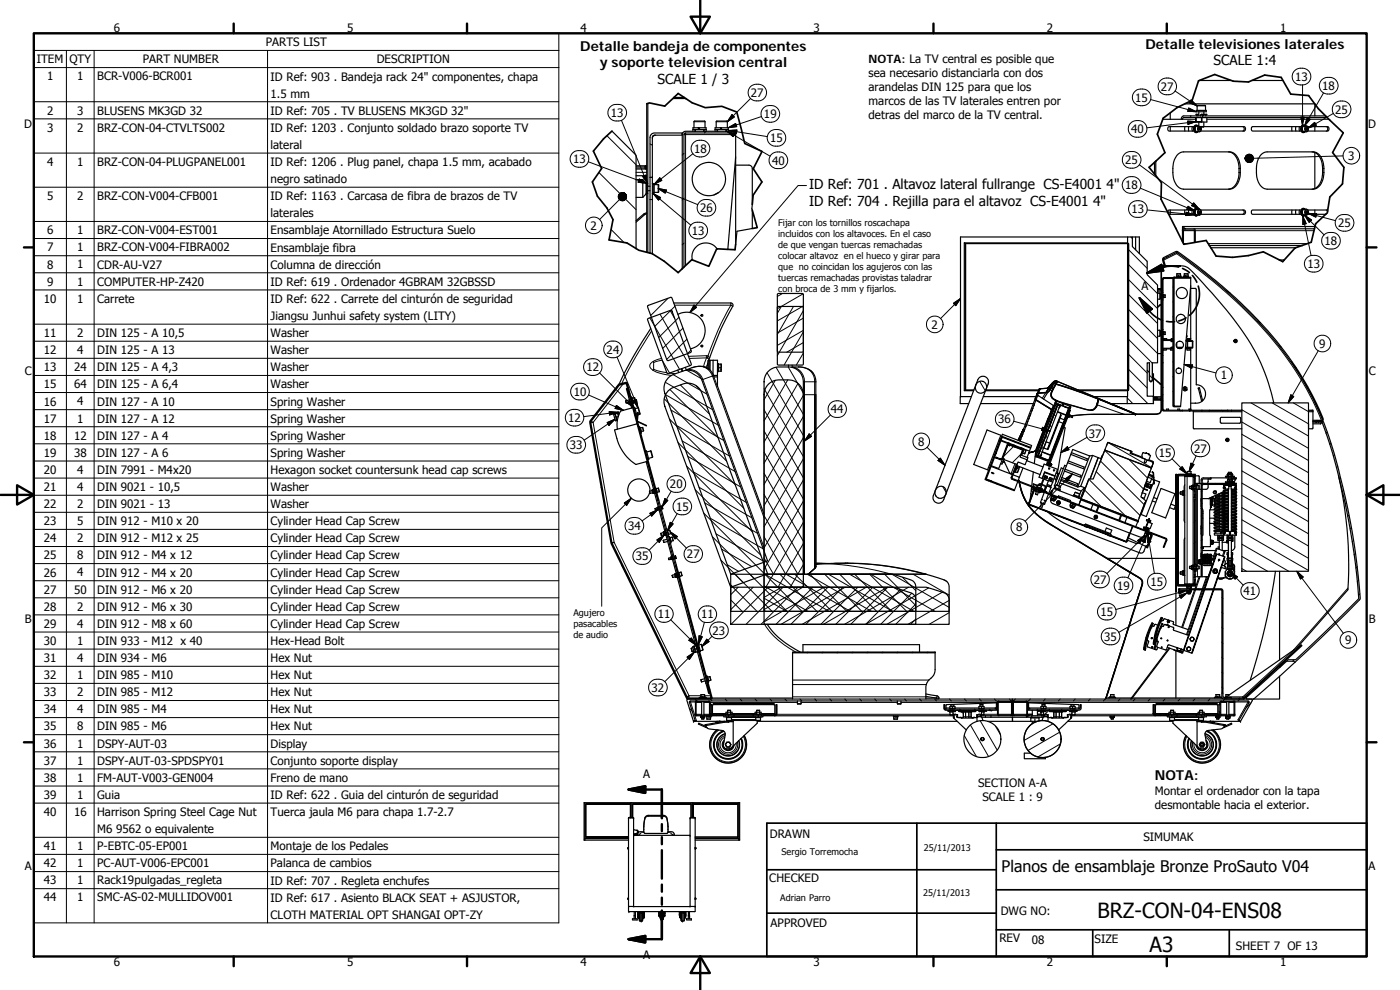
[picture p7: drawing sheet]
<svg xmlns="http://www.w3.org/2000/svg" width="420mm" height="297mm" viewBox="0 0 420 297" stroke-linecap="round" stroke-linejoin="round" font-family="sans-serif">
<defs><g id="words">
<g font-size="6.3">
<text x="329.4" y="275.4">BRZ-CON-04-ENS08</text>
<text x="345" y="285.6">A3</text>
</g>
<text font-size="4.8" x="300.6" y="261.8">Planos de ensamblaje Bronze ProSauto V04</text>
<g font-size="4.1">
<text x="174.1" y="15.2">Detalle bandeja de componentes</text>
<text x="343.8" y="14.6">Detalle televisiones laterales</text>
<text x="180" y="20.2">y soporte television central</text>
<text x="364.2" y="19.6">SCALE 1:4</text>
<text x="197.3" y="25.1">SCALE 1 / 3</text>
<text x="242.8" y="56.8">ID Ref: 701 . Altavoz lateral fullrange CS-E4001 4&quot;</text>
<text x="242.8" y="61.8">ID Ref: 704 . Rejilla para el altavoz CS-E4001 4&quot;</text>
<text x="346.6" y="234">NOTA:</text>
</g>
<g font-size="3.5">
<text x="34.2" y="9.6">6</text>
<text x="104.2" y="9.6">5</text>
<text x="174.2" y="9.6">4</text>
<text x="244.2" y="9.6">3</text>
<text x="314.2" y="9.6">2</text>
<text x="384.2" y="9.6">1</text>
<text x="79.8" y="13.9">PARTS LIST</text>
<text x="11.1" y="19">ITEM</text>
<text x="20.8" y="19">QTY</text>
<text x="42.9" y="19">PART NUMBER</text>
<text x="113.1" y="19">DESCRIPTION</text>
<text x="260.7" y="19">NOTA: La TV central es posible que</text>
<text x="260.7" y="23.2">sea necesario distanciarla con dos</text>
<text x="14.1" y="24.1">1</text>
<text x="23.1" y="24.1">1</text>
<text x="29.2" y="24.1">BCR-V006-BCR001</text>
<text x="81.2" y="24.2">ID Ref: 903 . Bandeja rack 24&quot; componentes, chapa</text>
<text x="81.2" y="29.3">1.5 mm</text>
<text x="225.4" y="29.1">27</text>
<text x="260.7" y="27.4">arandelas DIN 125 para que los</text>
<text x="348.4" y="27.2">27</text>
<text x="388.7" y="24.3">13</text>
<text x="396.8" y="27">18</text>
<text x="14.1" y="34.4">2</text>
<text x="23.1" y="34.4">3</text>
<text x="29.2" y="34.4">BLUSENS MK3GD 32</text>
<text x="81.2" y="34.4">ID Ref: 705 . TV BLUSENS MK3GD 32&quot;</text>
<text x="183.4" y="35.1">13</text>
<text x="229.2" y="35.5">19</text>
<text x="260.7" y="31.6">marcos de las TV laterales entren por</text>
<text x="260.7" y="35.7">detras del marco de la TV central.</text>
<text x="340.7" y="30.5">15</text>
<text x="400.7" y="34.1">25</text>
<text x="7.3" y="38.4">D</text>
<text x="14.1" y="39.5">3</text>
<text x="23.1" y="39.5">2</text>
<text x="29.2" y="39.5">BRZ-CON-04-CTVLTS002</text>
<text x="81.2" y="39.6">ID Ref: 1203 . Conjunto soldado brazo soporte TV</text>
<text x="339.5" y="40">40</text>
<text x="410.6" y="38.4">D</text>
<text x="81.2" y="44.7">lateral</text>
<text x="208.3" y="45.9">18</text>
<text x="231.1" y="42.7">15</text>
<text x="14.1" y="49.8">4</text>
<text x="23.1" y="49.8">1</text>
<text x="29.2" y="49.8">BRZ-CON-04-PLUGPANEL001</text>
<text x="81.2" y="49.8">ID Ref: 1206 . Plug panel, chapa 1.5 mm, acabado</text>
<text x="172" y="49">13</text>
<text x="231.7" y="49.4">40</text>
<text x="337.7" y="49.3">25</text>
<text x="404.6" y="48">3</text>
<text x="81.2" y="55">negro satinado</text>
<text x="337.7" y="56.8">18</text>
<text x="14.1" y="60">5</text>
<text x="23.1" y="60.1">2</text>
<text x="29.2" y="60.1">BRZ-CON-V004-CFB001</text>
<text x="81.2" y="60.1">ID Ref: 1163 . Carcasa de fibra de brazos de TV</text>
<text x="81.2" y="65.2">laterales</text>
<text x="210.1" y="63.7">26</text>
<text x="339.6" y="64">13</text>
<text x="14.1" y="70.3">6</text>
<text x="23.1" y="70.3">1</text>
<text x="29.2" y="70.3">BRZ-CON-V004-EST001</text>
<text x="81.2" y="70.4">Ensamblaje Atornillado Estructura Suelo</text>
<text x="177.3" y="68.9">2</text>
<text x="207.6" y="70.5">13</text>
<text x="401.6" y="68.2">25</text>
<text x="14.1" y="75.4">7</text>
<text x="23.1" y="75.4">1</text>
<text x="29.2" y="75.5">BRZ-CON-V004-FIBRA002</text>
<text x="81.2" y="75.5">Ensamblaje fibra</text>
<text x="397.5" y="73.6">18</text>
<text x="14.1" y="80.6">8</text>
<text x="23.1" y="80.6">1</text>
<text x="29.2" y="80.6">CDR-AU-V27</text>
<text x="81.2" y="80.7">Columna de dirección</text>
<text x="392.4" y="80.4">13</text>
<text x="14.1" y="85.7">9</text>
<text x="23.1" y="85.7">1</text>
<text x="29.2" y="85.7">COMPUTER-HP-Z420</text>
<text x="81.2" y="85.8">ID Ref: 619 . Ordenador 4GBRAM 32GBSSD</text>
<text x="342.5" y="87.1">A</text>
<text x="13.1" y="90.8">10</text>
<text x="23.1" y="90.8">1</text>
<text x="29.2" y="90.8">Carrete</text>
<text x="81.2" y="91">ID Ref: 622 . Carrete del cinturón de seguridad</text>
<text x="13.1" y="101.1">11</text>
<text x="23.1" y="101.1">2</text>
<text x="29.2" y="101.1">DIN 125 - A 10,5</text>
<text x="81.2" y="96.1">Jiangsu Junhui safety system (LITY)</text>
<text x="81.2" y="101.2">Washer</text>
<text x="279.6" y="98.6">2</text>
<text x="13.1" y="106.3">12</text>
<text x="23.1" y="106.2">4</text>
<text x="29.2" y="106.3">DIN 125 - A 13</text>
<text x="81.2" y="106.3">Washer</text>
<text x="182.1" y="106.2">24</text>
<text x="395.9" y="104.4">9</text>
<text x="7.4" y="112.6">C</text>
<text x="13.1" y="111.4">13</text>
<text x="22.2" y="111.4">24</text>
<text x="29.2" y="111.4">DIN 125 - A 4,3</text>
<text x="81.2" y="111.4">Washer</text>
<text x="176" y="111.4">12</text>
<text x="366.4" y="113.8">1</text>
<text x="410.8" y="112.6">C</text>
<text x="13.1" y="116.5">15</text>
<text x="22.2" y="116.5">64</text>
<text x="29.2" y="116.5">DIN 125 - A 6,4</text>
<text x="81.2" y="116.6">Washer</text>
<text x="172.2" y="118.8">10</text>
<text x="13.1" y="121.7">16</text>
<text x="23.1" y="121.6">4</text>
<text x="29.2" y="121.7">DIN 127 - A 10</text>
<text x="81.2" y="121.7">Spring Washer</text>
<text x="249.4" y="124">44</text>
<text x="13.1" y="126.8">17</text>
<text x="13.1" y="131.9">18</text>
<text x="22.2" y="131.9">12</text>
<text x="23.1" y="126.8">1</text>
<text x="29.2" y="126.8">DIN 127 - A 12</text>
<text x="29.2" y="131.9">DIN 127 - A 4</text>
<text x="81.2" y="126.8">Spring Washer</text>
<text x="81.2" y="132">Spring Washer</text>
<text x="170.5" y="126.6">12</text>
<text x="299.6" y="127.1">36</text>
<text x="326.8" y="131.3">37</text>
<text x="13.1" y="137.1">19</text>
<text x="22.2" y="137.1">38</text>
<text x="29.2" y="137.1">DIN 127 - A 6</text>
<text x="81.2" y="137.1">Spring Washer</text>
<text x="171" y="134.8">33</text>
<text x="275.5" y="133.8">8</text>
<text x="347.8" y="137.2">15</text>
<text x="358.4" y="135.8">27</text>
<text x="13.1" y="142.2">20</text>
<text x="23.1" y="142.2">4</text>
<text x="29.2" y="142.2">DIN 7991 - M4x20</text>
<text x="81.2" y="142.2">Hexagon socket countersunk head cap screws</text>
<text x="13.1" y="147.3">21</text>
<text x="23.1" y="147.3">4</text>
<text x="29.2" y="147.3">DIN 9021 - 10,5</text>
<text x="81.2" y="147.3">Washer</text>
<text x="201.1" y="146.5">20</text>
<text x="13.1" y="152.4">22</text>
<text x="23.1" y="152.4">2</text>
<text x="29.2" y="152.4">DIN 9021 - 13</text>
<text x="81.2" y="152.4">Washer</text>
<text x="202.9" y="153.2">15</text>
<text x="13.1" y="157.5">23</text>
<text x="23.1" y="157.5">5</text>
<text x="29.2" y="157.5">DIN 912 - M10 x 20</text>
<text x="81.2" y="157.6">Cylinder Head Cap Screw</text>
<text x="188.5" y="159">34</text>
<text x="305" y="159.4">8</text>
<text x="13.1" y="162.7">24</text>
<text x="13.1" y="167.8">25</text>
<text x="23.1" y="162.7">2</text>
<text x="23.1" y="167.8">8</text>
<text x="29.2" y="162.7">DIN 912 - M12 x 25</text>
<text x="29.2" y="167.8">DIN 912 - M4 x 12</text>
<text x="81.2" y="162.7">Cylinder Head Cap Screw</text>
<text x="81.2" y="167.9">Cylinder Head Cap Screw</text>
<text x="206.2" y="167.5">27</text>
<text x="13.1" y="173">26</text>
<text x="23.1" y="172.9">4</text>
<text x="29.2" y="173">DIN 912 - M4 x 20</text>
<text x="81.2" y="173">Cylinder Head Cap Screw</text>
<text x="190.8" y="168.1">35</text>
<text x="13.1" y="178.1">27</text>
<text x="22.2" y="178.1">50</text>
<text x="29.2" y="178.1">DIN 912 - M6 x 20</text>
<text x="81.2" y="178.1">Cylinder Head Cap Screw</text>
<text x="328.2" y="175.2">27</text>
<text x="335.3" y="176.9">19</text>
<text x="345.3" y="175.8">15</text>
<text x="373.2" y="178.6">41</text>
<text x="13.1" y="183.2">28</text>
<text x="23.1" y="183.2">2</text>
<text x="29.2" y="183.2">DIN 912 - M6 x 30</text>
<text x="81.2" y="183.3">Cylinder Head Cap Screw</text>
<text x="197.4" y="185.5">11</text>
<text x="210.4" y="185.6">11</text>
<text x="330.3" y="184.8">15</text>
<text x="7.4" y="186.9">B</text>
<text x="13.1" y="188.4">29</text>
<text x="23.1" y="188.3">4</text>
<text x="29.2" y="188.4">DIN 912 - M8 x 60</text>
<text x="81.2" y="188.4">Cylinder Head Cap Screw</text>
<text x="213.9" y="190.4">23</text>
<text x="410.8" y="186.9">B</text>
<text x="13.1" y="193.5">30</text>
<text x="23.1" y="193.5">1</text>
<text x="29.2" y="193.5">DIN 933 - M12 x 40</text>
<text x="81.2" y="193.5">Hex-Head Bolt</text>
<text x="331.4" y="192.2">35</text>
<text x="403.7" y="193.3">9</text>
<text x="13.1" y="198.6">31</text>
<text x="13.1" y="203.8">32</text>
<text x="23.1" y="198.6">4</text>
<text x="23.1" y="203.7">1</text>
<text x="29.2" y="198.6">DIN 934 - M6</text>
<text x="29.2" y="203.8">DIN 985 - M10</text>
<text x="81.2" y="198.6">Hex Nut</text>
<text x="81.2" y="203.7">Hex Nut</text>
<text x="13.1" y="208.9">33</text>
<text x="23.1" y="208.9">2</text>
<text x="29.2" y="208.9">DIN 985 - M12</text>
<text x="81.2" y="208.9">Hex Nut</text>
<text x="195.5" y="207.6">32</text>
<text x="13.1" y="214">34</text>
<text x="23.1" y="214">4</text>
<text x="29.2" y="214">DIN 985 - M4</text>
<text x="81.2" y="214">Hex Nut</text>
<text x="13.1" y="219.1">35</text>
<text x="23.1" y="219.1">8</text>
<text x="29.2" y="219.1">DIN 985 - M6</text>
<text x="81.2" y="219.1">Hex Nut</text>
<text x="13.1" y="224.3">36</text>
<text x="23.1" y="224.3">1</text>
<text x="29.2" y="224.3">DSPY-AUT-03</text>
<text x="81.2" y="224.3">Display</text>
<text x="13.1" y="229.4">37</text>
<text x="23.1" y="229.4">1</text>
<text x="29.2" y="229.4">DSPY-AUT-03-SPDSPY01</text>
<text x="81.2" y="229.4">Conjunto soporte display</text>
<text x="193" y="233.4">A</text>
<text x="13.1" y="234.6">38</text>
<text x="13.1" y="239.7">39</text>
<text x="23.1" y="234.5">1</text>
<text x="23.1" y="239.7">1</text>
<text x="29.2" y="234.6">FM-AUT-V003-GEN004</text>
<text x="29.2" y="239.7">Guia</text>
<text x="81.2" y="234.6">Freno de mano</text>
<text x="81.2" y="239.8">ID Ref: 622 . Guia del cinturón de seguridad</text>
<text x="293.6" y="236">SECTION A-A</text>
<text x="346.6" y="238.4">Montar el ordenador con la tapa</text>
<text x="13.1" y="244.8">40</text>
<text x="22.2" y="244.8">16</text>
<text x="29.2" y="244.9">Harrison Spring Steel Cage Nut</text>
<text x="81.2" y="244.9">Tuerca jaula M6 para chapa 1.7-2.7</text>
<text x="294.8" y="240.2">SCALE 1 : 9</text>
<text x="346.6" y="242.6">desmontable hacia el exterior.</text>
<text x="29.2" y="250">M6 9562 o equivalente</text>
<text x="231.1" y="251.4">DRAWN</text>
<text x="13.1" y="255.1">41</text>
<text x="23.1" y="255.1">1</text>
<text x="29.2" y="255.1">P-EBTC-05-EP001</text>
<text x="81.2" y="255.1">Montaje de los Pedales</text>
<text x="343.2" y="252.3">SIMUMAK</text>
<text x="7.4" y="261.1">A</text>
<text x="13.1" y="260.2">42</text>
<text x="23.1" y="260.2">1</text>
<text x="29.2" y="260.2">PC-AUT-V006-EPC001</text>
<text x="81.2" y="260.2">Palanca de cambios</text>
<text x="410.8" y="261.1">A</text>
<text x="13.1" y="265.3">43</text>
<text x="23.1" y="265.3">1</text>
<text x="29.2" y="265.4">Rack19pulgadas_regleta</text>
<text x="81.2" y="265.4">ID Ref: 707 . Regleta enchufes</text>
<text x="230.9" y="264.6">CHECKED</text>
<text x="13.1" y="270.4">44</text>
<text x="23.1" y="270.4">1</text>
<text x="29.2" y="270.5">SMC-AS-02-MULLIDOV001</text>
<text x="81.2" y="270.5">ID Ref: 617 . Asiento BLACK SEAT + ASJUSTOR,</text>
<text x="81.2" y="275.7">CLOTH MATERIAL OPT SHANGAI OPT-ZY</text>
<text x="300.3" y="274.5">DWG NO:</text>
<text x="231.3" y="278.2">APPROVED</text>
<text x="193" y="287.8">A</text>
<text x="299.9" y="282.6">REV</text>
<text x="309.7" y="283.3">08</text>
<text x="328.5" y="283">SIZE</text>
<text x="370.9" y="285.1">SHEET 7 OF 13</text>
<text x="34.2" y="289.9">6</text>
<text x="104.2" y="289.9">5</text>
<text x="174.2" y="289.9">4</text>
<text x="244.2" y="289.9">3</text>
<text x="314.2" y="289.9">2</text>
<text x="384.2" y="289.9">1</text>
</g>
<g font-size="2.7">
<text x="233.5" y="67.8">Fijar con los tornillos roscachapa</text>
<text x="233.5" y="71">incluidos con los altavoces. En el caso</text>
<text x="233.5" y="74.3">de que vengan tuercas remachadas</text>
<text x="233.5" y="77.6">colocar altavoz en el hueco y girar para</text>
<text x="233.5" y="80.9">que no coincidan los agujeros con las</text>
<text x="233.5" y="84.2">tuercas remachadas provistas taladrar</text>
<text x="233.5" y="87.5">con broca de 3 mm y fijarlos.</text>
<text x="172.1" y="184.7">Agujero</text>
<text x="172.1" y="188">pasacables</text>
<text x="172.1" y="191.3">de audio</text>
<text x="234.5" y="256.6">Sergio Torremocha</text>
<text x="277.3" y="255.2">25/11/2013</text>
<text x="277" y="268.7">25/11/2013</text>
<text x="234.2" y="270.2">Adrian Parro</text>
</g>
</g></defs>
<g fill="#000">
<circle cx="311.2" cy="118.2" r=".18"/>
<circle cx="311.5" cy="118.6" r=".18"/>
<circle cx="312.1" cy="116.6" r=".18"/>
<circle cx="314.7" cy="116.5" r=".18"/>
<circle cx="315.7" cy="115.4" r=".18"/>
<circle cx="317" cy="114.3" r=".18"/>
<circle cx="317.3" cy="114.4" r=".18"/>
<circle cx="359.6" cy="116.4" r=".18"/>
<circle cx="310.8" cy="135.3" r=".18"/>
<circle cx="314.6" cy="125.5" r=".18"/>
<circle cx="331.5" cy="135.1" r=".18"/>
<circle cx="340.7" cy="124.3" r=".18"/>
<circle cx="340.8" cy="124.2" r=".18"/>
<circle cx="357" cy="123.1" r=".18"/>
<circle cx="357.1" cy="123.1" r=".18"/>
<circle cx="357.3" cy="122.8" r=".18"/>
<circle cx="310.9" cy="146.9" r=".18"/>
<circle cx="312.2" cy="147.4" r=".18"/>
<circle cx="318.1" cy="146.9" r=".18"/>
<circle cx="323.8" cy="149" r=".18"/>
<circle cx="324.4" cy="149.8" r=".18"/>
<circle cx="344.1" cy="158.3" r=".18"/>
<circle cx="345.6" cy="140.4" r=".18"/>
<circle cx="360.5" cy="151.8" r=".18"/>
<circle cx="360.5" cy="157.8" r=".18"/>
<circle cx="360.5" cy="149.6" r=".18"/>
<circle cx="360.5" cy="150.1" r=".18"/>
<circle cx="360.5" cy="158.4" r=".18"/>
<circle cx="360.8" cy="145.1" r=".18"/>
<circle cx="366.8" cy="147.7" r=".18"/>
<circle cx="368.7" cy="145" r=".18"/>
<circle cx="369.6" cy="145" r=".18"/>
<circle cx="370.7" cy="145.6" r=".18"/>
<circle cx="370.8" cy="153.1" r=".18"/>
<circle cx="370.8" cy="159.6" r=".18"/>
<circle cx="370.8" cy="152.2" r=".18"/>
<circle cx="370.8" cy="154.1" r=".18"/>
<circle cx="370.8" cy="151.3" r=".18"/>
<circle cx="370.8" cy="155" r=".18"/>
<circle cx="370.8" cy="150.4" r=".18"/>
<circle cx="370.8" cy="149.4" r=".18"/>
<circle cx="370.8" cy="156.8" r=".18"/>
<circle cx="370.8" cy="157.7" r=".18"/>
<circle cx="370.8" cy="147.6" r=".18"/>
<circle cx="370.8" cy="148.5" r=".18"/>
<circle cx="202.6" cy="167.4" r=".18"/>
<circle cx="344.3" cy="163.6" r=".18"/>
<circle cx="360.5" cy="160.1" r=".18"/>
<circle cx="360.5" cy="166.1" r=".18"/>
<circle cx="360.5" cy="166.6" r=".18"/>
<circle cx="363.4" cy="168" r=".18"/>
<circle cx="363.5" cy="169.2" r=".18"/>
<circle cx="363.5" cy="168" r=".18"/>
<circle cx="365.7" cy="168" r=".18"/>
<circle cx="368.4" cy="168.9" r=".18"/>
<circle cx="368.5" cy="170.5" r=".18"/>
<circle cx="369.4" cy="171.1" r=".18"/>
<circle cx="369.8" cy="170.5" r=".18"/>
<circle cx="369.9" cy="162.1" r=".18"/>
<circle cx="344.3" cy="191.8" r=".18"/>
<circle cx="345.6" cy="188.2" r=".18"/>
<circle cx="348.4" cy="186.5" r=".18"/>
<circle cx="348.4" cy="188.2" r=".18"/>
<circle cx="354.5" cy="194.8" r=".18"/>
<circle cx="208.1" cy="216.4" r=".18"/>
<circle cx="308.4" cy="214.8" r=".18"/>
<circle cx="312.3" cy="213.6" r=".18"/>
<circle cx="367.7" cy="217.4" r=".18"/>
<circle cx="372.3" cy="216.4" r=".18"/>
<circle cx="188.6" cy="254.4" r=".18"/>
<circle cx="188.6" cy="245.4" r=".18"/>
<circle cx="190.2" cy="245.4" r=".18"/>
<circle cx="191.5" cy="249.6" r=".18"/>
<circle cx="207.1" cy="245.4" r=".18"/>
<circle cx="208.6" cy="245.4" r=".18"/>
<circle cx="208.7" cy="254.4" r=".18"/>
<circle cx="221.8" cy="251.6" r=".18"/>
<circle cx="188.6" cy="269.5" r=".18"/>
<circle cx="188.8" cy="273.5" r=".18"/>
<circle cx="191.5" cy="274.9" r=".18"/>
<circle cx="191.5" cy="275.3" r=".18"/>
<circle cx="191.7" cy="273.5" r=".18"/>
<circle cx="191.7" cy="273.8" r=".18"/>
<circle cx="191.7" cy="273.7" r=".18"/>
<circle cx="191.7" cy="274" r=".18"/>
<circle cx="191.7" cy="275.3" r=".18"/>
<circle cx="191.7" cy="273.9" r=".18"/>
<circle cx="191.7" cy="274.9" r=".18"/>
<circle cx="191.7" cy="275" r=".18"/>
<circle cx="191.7" cy="275.2" r=".18"/>
<circle cx="192.4" cy="276.3" r=".18"/>
<circle cx="192.9" cy="275.3" r=".18"/>
<circle cx="192.9" cy="274.9" r=".18"/>
<circle cx="192.9" cy="273.5" r=".18"/>
<circle cx="192.9" cy="274" r=".18"/>
<circle cx="192.9" cy="273.7" r=".18"/>
<circle cx="192.9" cy="273.8" r=".18"/>
<circle cx="193" cy="274.9" r=".18"/>
<circle cx="193.3" cy="275.3" r=".18"/>
<circle cx="198.1" cy="274.6" r=".18"/>
<circle cx="198.1" cy="274.9" r=".18"/>
<circle cx="198.6" cy="275.9" r=".18"/>
<circle cx="199.2" cy="274.6" r=".18"/>
<circle cx="199.2" cy="274.9" r=".18"/>
<circle cx="204.2" cy="274.9" r=".18"/>
<circle cx="204.2" cy="275.3" r=".18"/>
<circle cx="204.3" cy="273.8" r=".18"/>
<circle cx="204.3" cy="273.5" r=".18"/>
<circle cx="204.3" cy="273.7" r=".18"/>
<circle cx="204.4" cy="274" r=".18"/>
<circle cx="204.4" cy="273.8" r=".18"/>
<circle cx="204.4" cy="273.9" r=".18"/>
<circle cx="204.4" cy="275.2" r=".18"/>
<circle cx="204.4" cy="274.9" r=".18"/>
<circle cx="204.4" cy="273.5" r=".18"/>
<circle cx="204.4" cy="275.3" r=".18"/>
<circle cx="204.4" cy="275" r=".18"/>
<circle cx="204.8" cy="276.3" r=".18"/>
<circle cx="205.5" cy="274.9" r=".18"/>
<circle cx="205.5" cy="275.3" r=".18"/>
<circle cx="205.5" cy="273.5" r=".18"/>
<circle cx="205.5" cy="274" r=".18"/>
<circle cx="205.6" cy="273.7" r=".18"/>
<circle cx="205.6" cy="273.8" r=".18"/>
<circle cx="205.6" cy="273.5" r=".18"/>
<circle cx="205.7" cy="274.9" r=".18"/>
<circle cx="208.7" cy="269.5" r=".18"/>
</g>
<g fill="none" stroke="#000" stroke-width=".36">
<path d="M183.7 39.3l7.2 7.3v28M194.1 31.1v44.6M194.4 31v44.8M201.9 29.6h3.9M202.3 29.2h3M204.8 39.9h.1M205.7 39.9a.36 .36 0 0 1 0 .4 .36 .36 0 0 1-.4 .1M208 38.9h3.9v.5M208.3 38.3v-1.8l.2-.2h3l.1 2M208.7 39.3l-.2-.1 .2 .2M209.5 38.3l.3 .6M209.5 38.3h.3"/>
<path d="M209.5 38.3h-1.5v1.1M209.8 38.3l.2 .6M209.8 38.3h2.1v.6M211.1 39.3l.3-.1-.3 .2M214.6 39.4v-.5h4v.5M214.9 38.3v-1.8l.2-.2h3.1l.1 2M215.4 39.3l-.3-.1 .3 .2M216.2 38.3h.2M216.2 38.3l.3 .6M216.2 38.3h-1.6v.6M216.4 38.3h2.2v.6M216.4 38.3l.3 .6"/>
<path d="M217.8 39.3l.3-.1-.3 .2M220.8 39.9v7.2l-2.4 27.7M351.2 33.9v1.9M351.2 38v1.3M355.6 31.2h39v3.6M355.6 38v1.3M356.7 38v1.3M357.9 38v1.3M358.3 38h-7.4a.75 .75 0 0 0 0 1.3h7.4M358.9 34.3l.3 .5-.3-.5h.9M359 35.3v1.2h1.6M359 33.1h3v.4h-3z"/>
<path d="M359.1 37.5a1.14 1.14 0 0 0-.9 1.2 1.14 1.14 0 0 0 .9 1.1M359.3 33.1v-1.3l.1-.2h2.3l.1 1.5M359.3 37.8a.69 .69 0 0 0-.7 .3 .69 .69 0 0 0 .1 .8l.2 .6h.6M359.4 37.7v.1M359.4 37.7l.1 .1M359.4 37.7a.95 .95 0 0 0-.9 .9 .95 .95 0 0 0 .8 1M359.5 37.8a.73 .73 0 0 0-.9-.1 .73 .73 0 0 0-.2 1 .74 .74 0 0 0 .2 .9 .74 .74 0 0 0 .9-.1M359.8 37.8h-.5a.94 .94 0 0 0-.6 .9 .94 .94 0 0 0 .6 .8h.6a.96 .96 0 0 0 .5-1.4M359.8 38h1.5M359.8 33.5v1.3M359.8 36.5v1.5M359.8 38.4l.1 .4"/>
<path d="M359.9 38.4h.3M359.9 38.8h.4M359.9 38.8l-.1 .1M359.9 24.2h9.6M360 38.2l.2 .2-.1 .7-.3-.2v-.4zM360.6 35.3v1.2M360.6 34.4l-.3 .4M360.6 34.4h1.6M360.6 34.3l-.3 .5M361.3 38h12.1a.73 .73 0 0 1 .4 .7 .73 .73 0 0 1-.4 .6h-13M361.3 33.5v.8M361.3 36.6v1.4"/>
<path d="M362.2 34.4h-1.6M362.2 34.4l-.3 .4M362.2 35.3v1.3h-3.4l.1-1.3v1.3h1.7v-1.3l.1 1.3M373 38a.73 .73 0 0 1 .4 .7 .73 .73 0 0 1-.4 .6M375.7 24.2h9.3M387.7 38v1.3M388.9 38v1.3M390 38v1.3M390.5 38h-14.5a.75 .75 0 0 0 0 1.3h14.5M390.9 37.6h.5l.3 .2a.92 .92 0 0 0-1 .7 .92 .92 0 0 0 .5 1h.5a.75 .75 0 0 1-1 .1 .75 .75 0 0 1-.2-.9zM391.2 37.5a1.15 1.15 0 0 0-.9 1.2 1.15 1.15 0 0 0 .9 1.1M391.4 37.7a.96 .96 0 0 0-.8 1 .96 .96 0 0 0 .8 .9"/>
<path d="M391.5 37.7v.1M391.5 37.7h.1M392 38.5l.1 .1M392 38.3l.2-.1 .2 .4-.1 .4-.2 .1-.2-.4zM392 39h.3M392.1 38.6l-.1 .3M392.1 38.6h.3M392.5 38h6a.75 .75 0 0 1 0 1.3h-6M394.6 38v1.3M397.8 34.8h-42.5l-.5 .2-.3 .8M398 38a.73 .73 0 0 1 .5 .7 .73 .73 0 0 1-.5 .6M398.3 35.3h-43l-.4 .5h-5.9"/>
<path d="M190.9 53.9h2M190.9 59.2h2M190.9 50.7h3.2M190.9 49.7h3.2M190.9 52.7h3.2M192.9 53.9v5.3M192.9 53.9l1 1v3.3l-1 1M193.9 55.1h.3v3h.2M194.4 55.1h-.2v3h-.3M194.4 57.2h.7M194.4 55.9h.7M195.1 53.2v22.7"/>
<path d="M195.5 40.3l.9-.4h8.4v.7h-8.4l-.5 .1-.1 .5v12h-.7v-12zM195.8 53.2v22.9M195.8 55.1h.2v3h-.2M196 55.3h.3v2.5h-.3M196.3 55.4l1.4 .1-.1 2.2h-1.3M196.8 40.6l-.8 .3-.2 .7M215.6 57.8l-1.3 .7M220.8 47.1v26.2l.4-3.9 4.6-.8v-5.5v-12.8l-.8-.7h-4.2M346.5 48.7v3.5M346.9 48.4v4.3M353.3 46.5l.9-.7 1-.2h13.8a4.2 4.2 0 0 1 3.2 4.4 6.9 6.9 0 0 1-1.9 6.3l-1.3 .5h-13.8a4.2 4.2 0 0 1-3.2-4.5 7.7 7.7 0 0 1 1.3-5.8zM368.6 45.6a4.2 4.2 0 0 1 3.2 4.4 6.9 6.9 0 0 1-1.9 6.3l-1.3 .5"/>
<path d="M378.4 46.5l1.5-.9h14.2a4.2 4.2 0 0 1 3.2 4.4 6.9 6.9 0 0 1-1.9 6.3l-1.3 .5h-13.8a4.2 4.2 0 0 1-3.2-4.5 7.7 7.7 0 0 1 1.3-5.8zM393.7 45.6a4.2 4.2 0 0 1 3.2 4.4 6.8 6.8 0 0 1-1.9 6.3l-1.3 .5M394.6 45.7v10.9M194.1 64l-3.2 2.7M194.1 63.9l-1 .4-2.2 1.9M215.2 74.7a4.2 4.2 0 0 0-5.1-1.5 4.2 4.2 0 0 0-2.3 4.8M289.4 72.9v44.3M289.7 73.1v43.9M289.8 73.1v43.9M338.4 71.1h1.4v2.9l4.5 4.3v4.1l3.1 3.1v23.4h-1.5v5.1a.44 .44 0 0 1-.5 .4 .44 .44 0 0 1-.4-.4v-5.1h-.7v10h1.8v2.2h-7.8l.1-3.9 .3-.2v-43.9l-.3-.2zM338.4 73.1h-48.7l-.3-.2h49v44.3h-14.4M338.4 71.1h-50.1v47.9"/>
<path d="M338.6 73.1v43.9M339.8 71.1h1v3.9M340.8 71.1h1.1v5M348.5 79.8l5.8 .1zM349.1 77.4l4.1-2a133 133 0 0 1 36.5 36 68.5 68.5 0 0 1 7.4 14.6l-.5 .4h-1.4v-.3h1.7a100.5 100.5 0 0 0-27.5-37.5 159.6 159.6 0 0 0-16.3-12.8l-3.9 1.9 .5 1.9-.3 .1-.5-1.6zM349.4 79.7v.1M349.7 79.6v.2M350.7 64.3h7.6M351.2 63v1.3M354.3 79.8l2 .4a124.3 124.3 0 0 1 20.2 25 60.2 60.2 0 0 1 5.8 15.7M354.9 68.6v3.9l.2-3.8 3.2-.1 .4 .6v3.5M355.3 73.3h.1"/>
<path d="M355.6 63v1.3M356.7 63v1.3M357.9 63v1.3M358.3 68.6h36.2M358.3 63h-7.4l-.3 .1-.2 .6M358.4 72.8v-3.7l-3.1-.1-.1 4.1M359.1 62.5a1.17 1.17 0 0 0-.9 1.2 1.17 1.17 0 0 0 .9 1.1M359.3 62.7a.97 .97 0 0 0-.8 1 .97 .97 0 0 0 .8 .9M359.3 62.7a.93 .93 0 0 0-.7 1 .93 .93 0 0 0 .9 .8M359.3 62.7v.1M359.3 62.7h.1M359.4 62.7v.1"/>
<path d="M359.4 62.7l.1 .1M359.5 62.8a.74 .74 0 0 0-.9-.1 .74 .74 0 0 0-.2 .9 .75 .75 0 0 0 .2 1 .75 .75 0 0 0 .9-.1M359.8 63.4l.1 .2M359.8 63.3l.3-.1 .1 .8-.3 .1-.2-.4zM359.9 64h.3M359.9 63.6h.4M359.9 63.6l-.1 .3M360.4 63h13a.7 .7 0 0 1 .4 .7 .7 .7 0 0 1-.4 .6h-13M362.9 73.7h27.9M363.4 74.3h25.4M373 63a.7 .7 0 0 1 .4 .7 .7 .7 0 0 1-.4 .6M384 78h1.4"/>
<path d="M387.7 63v1.3M388.9 63v1.3M390 63v1.3M390.5 63h-14.5a.71 .71 0 0 0-.5 .7 .71 .71 0 0 0 .5 .6h14.5M390.9 62.6l.5-.1 .3 .3a.88 .88 0 0 0-.9 .9 .88 .88 0 0 0 .9 .8 .76 .76 0 0 1-1 .1 .76 .76 0 0 1-.2-1zM391.2 62.5a1.17 1.17 0 0 0-.9 1.2 1.17 1.17 0 0 0 .9 1.1M391.4 62.7a.97 .97 0 0 0-.8 1 .97 .97 0 0 0 .8 .9M391.5 62.7v.1M391.5 62.7h.1M392 63.4l.1 .4M392 63.4h.4M392.1 63.8l-.1 .1"/>
<path d="M392.1 63.8h.3M392.1 63.2l.3 .2v.4l-.2 .3-.2-.2-.1-.4zM392.5 64.3h5.4M392.5 63h6M394.6 63v1.3M394.6 68h-39.7v1.2l.2-.5 .7-.1-.9-.6M398 63l.4 .4M194.4 95.6l6.8-2.5 .4 .1 5.9 16-.1 .4-6.8 2.5-.4-.1-5.9-16.1zM194.4 91.7l6.8-2.5 .4 .1 5.9 16-.1 .4-6.8 2.5-.4-.1-5.9-16zM195.3 98.6a121.2 121.2 0 0 0-9.5 16.6M202.2 90.9h17.1l.7 .4-.1 .6a83.8 83.8 0 0 0-7.2 16.3v-.1M203.4 94.3a5.6 5.6 0 0 1 7.9 3 5.6 5.6 0 0 1-4.1 7.4"/>
<path d="M205.3 80.2v-40.1l.3-.2h15.2v-.5h-15.1l-.6 .2-.2 .4-.1 40.6M233.4 88.2l7.4-.1 .3 .2v17l-.2 .3-7.3 .1-.3-.2zM233.4 92.1l7.4-.2 .3 .2v17.1l-.2 .3h-7.3l-.3-.2zM347.4 86.9h1.1M347.4 86.6h1.1M347.4 87.6h1.1M347.4 88h.7M347.4 89.8h.7M347.4 99.1h.7M348.1 88v1.8M348.1 99.1v1.8M348.1 88l.3 .3v1.1l-.3 .4"/>
<path d="M348.1 99.1l.3 .3v1.1M348.4 99.5l.1 1 .1-1M348.5 91.4l-1.1 .8M348.5 91.3l-1.1 .8M348.6 89.1h.2M348.6 88.6h.2M348.6 99.8h.2M348.6 88.4l-.1 1-.1-1M348.6 89.4h-.2M348.8 87.8v13.3M349 83.4l3-.1v.2l-3 .2v4.1h-.2v-4.2zM349 87.8v13.3"/>
<path d="M349 88.4v1M349 99.5v1M349.1 99.6h.6v.8h-.6M349.2 88.4h.1M349.2 88.4l-.1 .1M349.2 88.5h.4M349.2 99.6v.8M349.2 88.4v.9M349.3 83.5l-.3 .4M349.6 88.5h.1M349.7 88.5v.8h-.6M352 83.3h.1"/>
<path d="M352.1 83.2h5.2l-4.9 .1-.2 .2v38.2l2.1 .2v.1h-1.9l-.4-.3zM352.4 83.3l-.2 .2M353.1 83h1.3M353.2 82.8v-.7h1.1v.7M353.3 83.2h.1M353.6 82.8l.1 .2v-.2M353.6 82.8h-.5v.4M353.6 82.8h.1M353.7 82.8h.7v.4M354.1 83.1h.1M355.4 82.8v-.7h1.1v.7M355.6 83.2h.1"/>
<path d="M355.8 82.8l.1 .2M355.8 82.8h-.5v.2M355.8 82.8h.1M355.9 82.8l.1 .2M355.9 82.8h.7v.4M356.4 83.1h.1M356.6 83h-1.3v.2M357.3 86.5l1.5 .1 .2 .3v28.5a2.77 2.77 0 0 1 2.8 2.9 2.77 2.77 0 0 1-3 2.7h-1.5M357.3 83.3v2.4l-3 36.3M357.3 85.7v16.2M185.6 115.3l2.2-.6 .4 .2 .5 1.9-.3 .1 .6 2.1-.3 .1-.7-2.5h.3l-.4-1.5-2 .5-8.6 11.1 6.4 36.1 22.6 46.4 .5 .2h6.6l-.4-1.4-.3 .1-.7-2.5 .4-.1 .5 2.2 .3-.1 .5 1.9-.2 .2h-7.4l-22.7-46.6-6.4-36.5zM188.4 117l.4-.1 8.9 33.2-.3 .1z"/>
<path d="M188.7 119.1l.9 3.3M188.7 116.8l.1 .1M188.9 120l-1.1 .3M189.4 119.1h.2l.5 1.9-.2 .1M189.6 119.4h.2l.4 1.3h-.2M189.8 119.5l.6-.2 .3 .8v.3l-.6 .2M200.5 113.4l1.7-1.1 2.7-.9a4.4 4.4 0 0 1 5.7 2.6l19.8 54.3-11.1 4-19.8-54.3a4.5 4.5 0 0 1 1-4.6zM200.5 117.3l1.2-.9 3.2-1.2a4.4 4.4 0 0 1 5.7 2.7l19.8 54.3-11.1 4-19.8-54.3a4.6 4.6 0 0 1 1-4.6zM203.4 111l.3 .8M204.4 110.7l.3 .7M204.6 110.6l.3 .8M205.7 110.2l.3 .9"/>
<path d="M206 111l1.7-.7a4.6 4.6 0 0 1 6 1.6M212.2 109.6h.2M212.4 108.9l-.4 1.4M212.7 108.2h.1M212.8 108.2v2.6M213.1 111v-2.9h2.2v4.5M213.1 108.2h-.6l-.1 2.3M214 108.1v4.2l.2 .6M214.1 112.6h1.2M214.3 113.1h1M215.3 113.1v2.8M215.3 115.8l14 38.5"/>
<path d="M215.3 112.6v.5M215.3 109.1h.3v2.4h-.3M215.6 109.4h.1M215.6 111.3h.1M215.7 110.3v1.1h.7M215.7 110.3h.7M216.4 109.3l.1 .5M216.4 110.3v.6M216.4 109.3h-.7v1M216.4 111.4h.1M216.4 110.9v.5M216.5 109.8l-.1 1.1"/>
<path d="M216.5 109.8l-.1 .5M230.6 111.4l.8-.6 1.4-.6 3.9-.1a4.5 4.5 0 0 1 4.4 4.5v57.7h-11.8v-57.7l.4-2zM230.6 115.3l1.2-.9 1-.3 3.9-.1a4.5 4.5 0 0 1 4.4 4.4v57.8h-11.8v-57.8l.4-1.9zM236.7 109.5v.6M237.7 109.5v.7M237.7 110.1h1.9a4.6 4.6 0 0 1 5.2 4.5v55.3M291.5 119h-3.3v2.1h2.5M292.3 117h-2.6l-.3 .2h2.8M293.2 115a1.74 1.74 0 0 1 2.8 .4 1.74 1.74 0 0 1-1.3 2.5 1.72 1.72 0 0 1-1.8-.9 1.72 1.72 0 0 1 .3-2zM293.8 113.4a1.75 1.75 0 0 1 2.4 0 1.75 1.75 0 0 1 .1 2.4l-12.7 33.2a1.82 1.82 0 0 1-1.4 1.8 1.82 1.82 0 0 1-2.1-.9l-.1-.9 .3-.7zM295.1 119h15.8M295.8 117.2h15.8"/>
<path d="M295.9 117h15.8M310.7 119.4l-4.9 12.8M310.7 119.4l.2 .6M310.9 119.9v.1M311.2 118.2v.3M311.2 118.2l-.5 1.2M311.3 118.3l-.4 1.5 4.8 3M311.3 118.2l.2 .4M311.4 118l-.1 .3M311.5 118.6l4.6 3.1-.4 1.1M311.6 117.9l-.4 .3M311.7 116.9l-.5 1.3"/>
<path d="M311.7 117.6l-.1 .3M311.9 117.2l-.1 .2M312 116.9l-.1 .2M312.1 116.7l-.1 .1M312.1 116.6l-.4 .3M312.1 116.6l-.5 1.3M314 117.8l-2.4 .1M314.5 117.7l-1.3 2M314.6 116.4l-.1 .1M314.7 116.2l-.1 .2M314.7 116.2l-.2 .3M314.7 116.5l-.7 1.3"/>
<path d="M314.7 116.5l-2.6 .1M315.1 116.9l-.5 .6-.6 .3M315.1 116.9h.1M315.2 116.6l.2-.2-.3 .5M315.3 115.6l-.7 .8M315.3 115.6l-.8 .9M315.3 116.3l-.6 .2M315.3 116.6l-.4 .5M315.5 119h.1M315.7 115.4l-.5 1.5-.5 .7-.6 .2-2.5 .2-.3 .3M315.7 115.4l-.6 1.5M315.7 117.5l1.2-2.2-1.1 1.9-.3 1a1.64 1.64 0 0 0 1.2 1.8l8.5 2.6a3.2 3.2 0 0 0 3.1 .1l.9-1.4 .3-1.3-.1-.3"/>
<path d="M315.8 117.2h.1M315.8 115.1l.7-.2-.7 .5zM315.8 117h.1M316.1 116.5l-.7 2a1.77 1.77 0 0 0 1.3 1.6l10.1 3a2.53 2.53 0 0 0 2.7-2.3l.2-1M316.1 116.5l-.7 1.7a2.06 2.06 0 0 0 1.9 2.1M316.2 115.1l-1.2 2.1M316.2 115.1v.1M316.3 114.6l-1 1M316.3 115.1l.5 .2M316.3 115l-.6 .4M316.3 115v.1M316.3 115l.5 .2"/>
<path d="M316.4 115l-.1 .1M316.8 115.2v.1M316.9 115.2l12.5 4.5M316.9 115.2l.5-.7 12.1 5M316.9 115.2l12.5 4.4M316.9 114.4l-.2 .2M317 114.3l-.7 .7M317 114.3h-.1a2.28 2.28 0 0 0-1.7 1.3l-.8 .9 .3-.3M317 114.3l.3 .1M317 114.3h.1M317 114.3l-.8 .3-1.5 1.6M317.2 114.7l-1.1 1.8"/>
<path d="M317.3 114.4l-.5 .8M317.3 114.4l-.5 .9M323.4 117h15M328.2 119h10.1M328.4 119.1l1 .5M329.4 119.6v.1M329.4 119.6l.2 .1M329.6 119.7l11.1 4.6M329.6 119.8l-.4 1.5M329.6 119.6l11.2 4.6M329.6 119.6v.1M329.7 119.7h.1"/>
<path d="M344.3 111.1l.7 .7M345.9 112.2h.3v8.9M345.9 108.9v5.1a.44 .44 0 0 1-.5 .4 .44 .44 0 0 1-.4-.4v-5.1M346.2 119.7h2.3M346.2 119.3h1.1v.2h-1.1M346.2 113.3l2.3 2-2.3-1.8M346.2 119h2.3M347.4 106.1h1.1M347.4 100.9h.7M348.4 100.5h.1M348.4 100.5l-.3 .4M348.4 100.5h.2"/>
<path d="M348.6 100.2h.2M348.8 106.7v11.7M348.8 118.4h.2v4.6l5.8 .1v.2l-5.8-.1-.2-.2zM348.8 101.1h.2v5.6h-.2zM349 106.7v11.7M349 101.9h2.8v.3h-2.8M349 104.5h2.8v.2h-.4M349 104.7h2.4M349.3 104.7l-.3 .4h1v-.4M349.3 101.9l-.3-.3h1.1v.3M351.2 102.2h.3v.3h.5M351.2 104.7h.2"/>
<path d="M351.4 104.7v.4h.6M351.5 104.5h-.3M351.8 101.9h.2M351.8 102.2h.2M351.8 104.5h.2M351.8 104.7h.2M352 101.6h-.5v.3h-.3M352 104.2h-.5v.3M353.2 102.9v1.2M353.5 104.4h1.2M353.6 104.5h1M355 116.3l.6-.3 .6 .3v.7l-.6 .3-.6-.3z"/>
<path d="M355.8 104.5h1.5v.2h-1.5M356 101.9h1.3v.3h-1.3M356.1 102.2l1.9 .2-.1 2h-1.4M356.1 100.5l.2 .4-.2 .4M356.3 104.7v.4h1v-.4M356.4 102.4h1.5v1.8h-1.5zM356.5 102.2l-.2 .3v1.7l.2 .2h-.7h.5l-.2 .1M356.6 102.2h.2M356.6 104.5h.2M357.3 101.6h-.9v.3M357.3 102.2h.1M357.3 104.4v.1"/>
<path d="M357.3 105.1v17.7l-.2 .3M184.2 124.4l.4-.1 .5 1.8-.4 .2zM184.7 124.1l.3 1.1M184.7 124.1l-.1 .2M185 125.2l.3 1M185.1 126.1l.2 .1M185.3 126.2h.1M185.3 124l.2 .1M185.3 124l.3 .9M185.3 124l-.6 .1M185.5 125l-.5 .2M185.8 124.2l-.2-.6-.2 .1 .2 1"/>
<path d="M187.8 120.3l.2 .6M189.1 120.6l-1.1 .3M189.9 122.3l-3.6 1a8.2 8.2 0 0 0-1 5.5M190.2 122.4l.3-.1 .2 .7 .5 1.8-.2 .1M190.6 122.6l1.1-.1 .4 1.7-.6 .3M191.1 126.9v.3l-6.7 1.8a15.3 15.3 0 0 0 5 9.3l1.4 1.1 3.4-.9M191.2 126l.2-2.3-.1 2.6M191.3 126.4l2.7 1.3-2.6-1.2M191.3 124.5l-.2 .1M191.8 128.1l.2-.1 .5 1.9-.2 .1M192 128.3a.45 .45 0 0 1 .4 .7l.1 .6h-.1M192.2 128.4l.7-.2 .2 .9-.6 .4"/>
<path d="M193.7 135.4l.3-.1 .7 2.5-.3 .1M193.9 138.5l2.3 8.3M194.1 135.6l1.2-.3 .2 .5 .3 1.4-1.2 .3M294.3 121.1h15.8M296.2 129l4.1 1.6-3.9 10.4-4.2-1.6zM297 139.5l.3 .1M297.4 139.9l6.4 2.5M298.7 135.9l.2 .1-2.9 7.7 .8 .3-.1 .3-1.1-.4zM298.8 137.4h.1M298.9 137.2l-.1 .2M298.9 137.2l.4 .1-.1 .2-.3-.1zM299.2 137.5l.7 .3"/>
<path d="M299.3 137.3l.7 .3M299.8 132.1l.3 .1M300.4 132.3l2 .7M300.4 132.1l2.1 .8M300.6 130.9l.2-.6 8.8 3.4-.2 .6M300.6 130.9l8.8 3.4-.1 .2-8.5-3.3-1.9 4.8-.2-.1zM300.9 137.7l-1.1 2.9-2.3-.9M301 138.6l.6 .2M301.1 137.8l1.9 4.1 .9 .4M301.1 138.3l.3 .2M301.2 138l-.5 1.3-.4-.2M301.4 138.6l-.4-.1 .1 .1"/>
<path d="M302.5 132.8l.2 .1-1.9 4.9h-.9l.1-.2h.7zM302.5 133.4l.4 .4 .1-.3 3.9 1.5-.8 2.1 2.1 .8-.6 1.5-2.1-.8-.3 .8-3.8-1.5v-.2l-.3-.1v.2l-.2-.1zM302.6 133.1l4.4 1.7 .1 .5-.4 1.1h-.3l.5-1.2-.1-.3-4.3-1.6zM302.7 132.9l3.7 1.5M302.7 132.9l.1 .3M303.9 133.6l.1-.1 .5 .1 .5 .4M304 133.9l.9 .3M305 139.3l-1.5 3.9M305.1 139.7l7 2.7M305.2 139.4l-1.5 3.9M305.3 139.7l-.3 .6M305.4 139.8l-.2 .5h-.2"/>
<path d="M306.3 131.1l-.7 1M306.4 136.5l2.1 .8-.4 .9 4.9 1.9M306.4 131.7l-.3 .6M306.4 134.4l-.3-.2-.1 .2M306.4 134.4l.4 .1M306.4 134.4v.1M306.5 136h.1M306.7 134.9h.1M306.8 129.6l-1.2 2.4M306.8 134.6l.2 .1M306.8 134.5l2.2 .9M306.8 134.5v.2"/>
<path d="M306.9 130.2l-.2 .8M307 134.7l.2 .1M307 134.7l-.1 .1M307.2 134.8a.44 .44 0 0 1-.1 .7l-.3 .5M307.2 134.8l-.1 .1M307.2 128.7l-.5 1.1M307.2 128.6l-1.6 3.5M307.3 134.9l.6 .4-.4 .9-.6-.2M307.5 128.8l-.2 .7M308 127.5l-.2 .6M308.5 126.4l-.2 .6M308.8 135.9l2-.6z"/>
<path d="M308.9 125.3l-.2 .5M309.3 134.5l-1.1 2.8M309.3 124.2l-.2 .6M310 122.4l-.3 .9M310.5 121.1l-.2 .6M310.8 136.1l6-15.8h.3l-6.4 16.7M310.8 135.4l-.4 3.7M310.8 136.5l.3 .1M310.9 120l-4.8 12.3M310.9 120l-.1 .4M310.9 120l4.7 2.9M311 136.8l3.7 1.4-.1 .3-3.7-1.5z"/>
<path d="M311.1 136.6l-.1 .2M311.5 136.8l.7 .3 .4-.8-.3 .8zM311.6 136.7v.1M312 137.2l2.7 1M312.1 135.4l-.6 1.4M312.2 135.1v.1M312.3 137.1l2.6 1M312.7 135.6l2.7 1.1M312.8 135.5l2.6 1M313.3 139.3l4.1 1.5-.8 2-3.1-1.2-.7 2-1-.4zM314.4 126.7l-.2 .1M314.6 125.5l-3.8 9.8"/>
<path d="M314.7 138.9l-.4-.2-.2 .6 .3 .1M314.7 138.2h.1M314.7 138.8l-.3 .7M314.9 138.1v.1M314.9 139.7h.1M314.9 138.2h-.2M314.9 138.1h.1M314.9 139.6l.1 .1M315 133l-1-.4-.7 1.8 1 .4M315.1 139.6v.1M315.1 139.7l.1 .1M315.1 139.6h.2"/>
<path d="M315.2 139h.1M315.2 139l-.2 .7M315.2 139l-.3 .7M315.3 139.2l-.2 .4M315.3 139.2l.1 .1M315.3 139.6l-.1 .2M315.3 139.6l.2 .1M315.3 139.1v.1M315.3 139.1h-.1M315.3 139.1h.2M315.4 139.3l-.1 .3M315.5 139.3l.1 .1"/>
<path d="M315.5 139.1l-.3 .7M315.5 139.1l-.1 .2M315.6 122.9l-1 2.6M315.6 139.4l-.1 .3M315.7 122.8l-4.9 12.5M315.7 122.8l-.1 .1M316.5 133.6l-1.7 4.5M316.6 133.7l-1.7 4.4M316.7 123.4l-.1 .2M317 121.2l.4 .1-5.9 15.5-.4-.2zM317.1 120.3l4.1 1.6M317.2 122.2l-5.5 14.1"/>
<path d="M317.3 123.6l2.7 1M317.4 123.5l2.6 1M317.4 121.3l-.6 2M317.4 121.5l.7 .3-5.9 15.1-.6-.2 .1-.4zM317.4 121.5h.1M317.5 121.2l.7 .4-.2 .8 .1-.8zM317.6 121.3l-.2 .2M317.7 126.5l1.4 .5M318.1 121.4l1.7 .6M318.2 125.5l1.3 .5M318.2 121.6l1.5 .6M318.3 124.5h.2l-4 10.4-.2-.1z"/>
<path d="M318.9 121.5l.2 .1zM319.2 128.3l.3-.1 .1 .3-2.3 13.6M319.4 126.8l-5 12.9M319.5 126.3l-.2 .4M319.8 122l1.1 .6zM319.8 126.2l-5.2 13.5M320 139.8l-.5-.2-2.3 6M320 126.2l-5.2 13.6M320.3 124.2l-.2 .6M320.3 124.2h.1M320.4 123.6l-3.9 10zM320.4 138.8l-.8 2"/>
<path d="M320.5 125.1h.1M320.5 125l.1 .1M320.6 138.3l4.8 1.8-.2 .6-4.8-1.9M320.6 138.3l-.2 .5M320.7 125v.1M320.7 125.1h.1M320.7 124.9v.2M320.7 124.9l.2 .1M320.8 122.6l-.4 1M320.8 124.3l-.3 .8M320.8 124.4l-.2 .7M320.9 122.6l-.4 1"/>
<path d="M320.9 124.6l-.2 .3M320.9 124.6l.1 .1M320.9 125l-.1 .1M321 125l.8 .3M321 124.4l-.1 .2M321 124.4l-.1 .1M321 124.4l.1 .1M321 123.1l.4-1.1-.2-.1-1.7 4.4M321 123.1h.2l-1.2 3.1h-.2zM321 124.7l-.1 .3M321.1 124.7l.8 .3M321.1 124.5l-.3 .6"/>
<path d="M321.1 124.5l-.1 .2M321.4 136.3l-.8 2M321.6 135.8l.3-.9 5.1 1.9M321.6 135.8l4.7 1.9-.2 .5-4.7-1.9M321.6 135.8l-.2 .5M321.8 125.3h.1M321.9 125h.1M321.9 125l-.1 .3M327 136.8l-3.5 9.3M327.3 123l1.3-.4 .7-1.2-.7 1.2zM327.9 136.7l1.7 .6-2.5 6.4M327.9 136.7l-.9 .1"/>
<path d="M327.9 136.7l-3.6 9.2M329.3 121.1h.1M329.4 121.3l-.1 .1M330.5 137.7l-.9-.4-2.4 6.4M330.9 136.8h-.2l-.3 .8M331.4 135.4l-1.5 4M331.6 135.1l13.9 5.3-3.1 8.7 1.5 1.2-2.3 6-17.1-6.6 2.3-6h1.3zM331.6 135l-.1 .1M332.3 133l-.2 .7M332.5 132.7l6.8 2.6 .1 .1-.2 .7 6.9 2.6-.5 1.7-14-5.4zM332.9 132.9l.6 .2M333.3 121.1h5"/>
<path d="M333.5 133.1h.1M333.5 133.1l5.7 2.2M339.3 135.4h.2M339.5 135.4l-.3 .7M339.5 135.4l.2 .1-.1 .4 3.1 1.3M340.5 124.2h.3M340.5 124.2h.3zM340.7 124.3h.1M340.7 124.2h.1M340.8 124.2h.1M340.8 124.3h-13.4l-5.9 .5M340.8 124.2h6a1.6 1.6 0 0 0 1.7-2.2l.1-42.2v42.4a1.7 1.7 0 0 1-.5 1.7 1.7 1.7 0 0 1-1.7 .4h-5.6"/>
<path d="M343 135.8l1.8 .4v.2l.5 .3-.6 1.5-.5-.2-.3 .9-.5-.2 .2-1-1-.3zM343.9 136l-.1 .1M344 136h.1M344.7 136.2h.1M344.8 138l1.2 .6-.2 1.2M344.8 136.3v.1M345.8 138.6l.3 .1-.3-.1M346.1 121.1h.1M346.2 120h2.3M349 122.7l.3 .4M350.1 123.1v-.4h.6v.4M352.2 121.7l.2 .2"/>
<path d="M353.5 123.1v-.4h.5v.4M354.8 123.1h2.2M354.8 123.3h8.1M357 123.1h5.9M357.3 122.7l-.3 .4 .3-.4h-.5v.4M358.1 123.3l.1 5.3 14.5 .1M360.9 120.2l-.9-3.8h-.4l1 4.1M362.9 123.1h5.6v.2h-5.6zM366.3 125.3l5.9-.1 .2 .3-.1 1.3-.3 .2h-5.4l-.4-.4zM368.5 123.3h4.2M368.5 123.1h4.2M372.7 120.9h20v50.5h-20z"/>
<path d="M392.7 123.1h1.3v.2h-1.3M392.7 127.2h.1M394 123.3l-.1 5.3-1.2 .1v-1.5M394 126.1h1.2M394 126.4h.9M394 126.9h.9M394.9 126.4l1.8 .1-.2 .4h-1.6zM396.7 126.5l-.4 .7M195 147.4l.1 .7M195 147.4v.6M195 148l.1 .1M195 147.4a3.3 3.3 0 0 0-4.4-3.5 3.3 3.3 0 0 0-1.2 5.5 3.3 3.3 0 0 0 5.4-1.2l.2-.5"/>
<path d="M195.6 147.1l.2-.1 .3 .9a.42 .42 0 0 1-.4-.2 .42 .42 0 0 1 0-.4zM195.7 147.2l-.7 .2M195.8 147.8l-.7 .3M195.9 146.9l.1 .5M195.9 146.9l-.1 .1M196 147.4l.2 .6M196.1 148h.1M196.2 146.8l.1 .6M196.2 146.8h.1M196.2 146.8l-.3 .1M196.2 146.8l.3 1.1M196.3 147.4l.2 .5"/>
<path d="M196.3 147.4h-.3M196.4 147h-.1M196.4 147.9l1.2 4.2M196.5 146.7h-.2l.3 1.3 .2-.1M196.5 147.9l-.3 .1M196.5 147.7h.1M196.6 152.6l.1 .4M196.7 153h.1M196.8 146.6l.1-.1 .2 .4 .2 .9h-.2M197 146.6l.6-.1 .1 .2 .2 .8-.6 .2M197.1 152.3h.3l.2 .6-.3 .1zM197.2 152.4l-.6 .2"/>
<path d="M197.3 152.9l-.6 .1M197.4 150.2l5.3 19.4M197.4 152.2l.1 .4M197.4 152.2v.1M197.5 152.6l.1 .4M197.6 152.9v.1M197.6 152.1l.1 .4M197.6 153h.1M197.6 152.1h.1M197.6 152.1l-.2 .1M197.6 152.1l.3 .8M197.7 152.5l.1 .4"/>
<path d="M197.7 152.5l-.2 .1M197.7 150.1l5.3 19.5M197.8 152.9l1.7 6.5M197.8 152.9h.1M197.8 152.9l-.2 .1M197.9 152.2l-.2 .1M197.9 152l.2 .9M198 152.7h-.2M198.5 152.1h.1M198.5 152.1h-.2M198.6 152.5h.1M198.6 152.5l-.2 .1"/>
<path d="M198.6 152.5l.3 .2M198.6 151.8l-.1 .3M198.6 151.8l.3 .9M198.6 151.8h.1M198.9 152.7h.1M199 159.7l.2-.1 .3 .9a.42 .42 0 0 1-.4-.2 .42 .42 0 0 1 0-.4zM199 159.8l-.7 .2M199.3 159.5l-.1 .1M199.3 159.5l.1 .6M199.3 159.5h.1M199.5 159.4l.2 .6M199.5 159.4l-.2 .1"/>
<path d="M199.6 159.4l.3 1.1M199.6 159.4h-.1M199.7 159.6h.1M199.7 160l.2 .5M199.7 160l-.3 .1M199.9 159.3h-.2l.3 1.3 .2-.1M200.2 159.2l.2-.1 .3 1.3h-.2M200.4 159.2l.6-.1 .2 .7v.3l-.6 .2M281.2 146.4a1.76 1.76 0 0 1 2.8 1 1.76 1.76 0 0 1-2.1 2.1 1.77 1.77 0 0 1-1.3-1.3 1.77 1.77 0 0 1 .6-1.8zM296.7 144.3l.6 .2M296.8 144l.6 .3M297.4 144.3l7.1 2.7-.1 .2-7.1-2.7z"/>
<path d="M297.5 141.8l.8 .3zM303.5 143.2l.3 .6M303.5 143.2l.2 .1M303.7 143.3l.1 .3M303.8 143.8v-.2l9.8 3.7M303.8 143.8l6.1 2.4M304 142.5l1.9 .7-.4 1.1M304.9 140.3l.1 .1M304.9 140.2l.1 .1M305 140.4l.2 .1-.3 .8-.2 .4-.2-.1M305 140.4l-.5 1.2-.1-.1M305.1 140.5l.6 .4-.3 .9-.7-.2"/>
<path d="M305.5 144.4l-1 2.6M305.6 144.2l.2 .1M305.6 144.2h.1M305.6 144.1l.3 .3M305.7 144.2h.1M305.7 144.2l.1 .1M305.8 144.6a16.7 16.7 0 0 0 3.1 7.4M305.8 144.6a17.3 17.3 0 0 0 9.2 12.6l26.8 16.2a1.87 1.87 0 0 1 .8 2.7l-10.7 33.3M305.8 144.6a17.5 17.5 0 0 0 3.1 7.4l.1-.1M306 144.7a16.6 16.6 0 0 0 3 7.2M306 140.1l-.1 .3-.6-.2M307 140.4l-1.1 2.8"/>
<path d="M308.9 152a35.1 35.1 0 0 0 10.5 7.8l22.4 13.6a1.87 1.87 0 0 1 .8 2.7l-10.7 33.3M309 151.9a35.4 35.4 0 0 0 10.4 7.8l19.9 12a10.4 10.4 0 0 1 3.6 2.6v.8l-.6 2.1-10.3 32.2M309 151.5l-.1 .5M309.1 150.3v.4M309.4 148.1l.3 .4M309.6 146.6l.7 .3M309.6 146.3h.2M309.6 146.1l-.4 3.7M309.7 148.6l.1 .1M309.8 146.7l-.2 .6 .4 .4M309.9 146.2l40 15.3 .3 .6-.9 2.2-.2-.1 .9-2.2-.2-.3-40-15.4zM310.1 147.7l.1 .1"/>
<path d="M310.1 141.6l-.4 4.2M310.3 145.4l-.2-.2 1.4 .5M310.4 146.7l-1.6 4.6 29.1 11.3-29.1-11.2-.1-.2zM310.4 146.9l.1 .1M310.5 147l-1.7 4.3M310.7 147.3l.2 .1M310.8 148.2l.6 .2M310.9 146.9l-.4 .1M310.9 146.9l-.2 .4M310.9 146.9l.2-.1-.2 .6M310.9 147.4l.6 .2M311.1 147.4l-.3 .8"/>
<path d="M311.1 146.4l.1-.2 1.2 .5M311.2 146v.2M311.2 146l1 .4M311.2 146.1l.2-.3-1-.4-.3 .5 1 .4M311.2 146.9l.5 .3M311.3 146.1l.3-.6 1 .4-.2 .6M311.3 145.8h.1M311.5 147.6l.5 .2M311.6 147.7l-.2 .7M311.7 147.2l-.2 .4M311.7 147.2h.4M311.8 145.5l.1-.3 1.9 .7-.4 1.3-.8-.3"/>
<path d="M312 147.2l-.1 .1M312 147.6l.2 .1zM312 147.7v.1M312.1 147.6l.3 .1M312.1 147.6h.1M312.1 145.3l.1-.2 1.4 .6v.1M312.1 147.4h.1M312.2 147.3v.1M312.2 147.4h.1M312.2 147.7h.1M312.2 147.4l.3 .1M312.2 147.4l-.1 .2"/>
<path d="M312.2 146.4v.2M312.2 146.4l.1 .1M312.2 147.4h.3M312.2 147.4l-.2 .4M312.3 146.5h.2M312.3 146.5v.1M312.3 150.7l1.2 .5M312.4 147.4v.1M312.4 146.7l-.1 .2 .7 .2M312.4 147.5l1 .3M312.4 147.5h.1M312.5 146.5l-.1 .2"/>
<path d="M312.5 146.5l.2 .1-.1 .4M312.5 147.5l-.1 .2M312.6 151l-.4 1 .3 .2h.2l.4-1M312.7 149.9h.1M313 147.1h.1M313.1 147.1h-.1M313.1 143.7l-.6 1.6M313.3 143.8l-.6 1.5M313.4 150.2h.1M313.4 147.7l-1.1 3M313.5 146.8l.1 .3-.2-.1M313.6 142.8l.7 .3-.2 .4-.6-.2z"/>
<path d="M313.6 147.3l.6 .3-.1 .2M313.7 146.2h.3l-.1 .2-.2-.1M313.8 141.7v.1M314 141.8v.1M314.1 141.8v.1M314.2 145.8l1.2 .4M314.2 143.4l-.1 .1M314.2 145.8l-.6 1.5M314.4 153.6a27.1 27.1 0 0 0 7.9 4.7l19.8 7.6h.7l.4-.3 .7-1.7 .3-.1M314.5 142v.1M314.6 148.3l1 .4M314.6 144.3l-1.8-.7 .7-1.9 3.1 1.2-.7 1.8"/>
<path d="M314.7 148.2l-1.2 3M314.7 144.2l1.2 .5-.4 1.1-1.3-.5zM314.9 143.7v.1M315 143.4l.8 .2-.2 .4-.7-.2zM315.1 148.1l.4 .1M315.1 148.1h.1M315.2 148.2h.1M315.4 146.2l-.6 1.8M315.5 148.3l.7-1.8 8.2 3.2M315.5 149.4h.1M315.5 149.4a1.17 1.17 0 0 0 .5 1.7l23.1 8.9M315.5 149.3l.7 .2"/>
<path d="M315.5 149.3v.1M315.5 150l.9 .3M315.5 149.4l.4 .1a.59 .59 0 0 1 .7 .6l-1.2-.4zM315.5 148.7l1.7 .7v-.2M315.6 148.6l-.1 .1M315.6 142.4l-.1 .1M315.6 149.7l-.1 .3M315.6 148.9l-.1 .4M315.6 148.9l.7 .3M315.7 148.8h.1M315.7 148.8l-.1 .1M315.7 147.8l-.4-.2-.2 .5"/>
<path d="M315.7 147.3h.1M315.7 147.3l-.2 .4M315.8 147.1l-.2 .6M315.8 147.1h.1M315.9 147.1h-.1M316 142.6v.1M316.2 149.5l.7 .3M316.3 143.6l.5 .2M316.3 149.2l-.1 .3M316.3 149.2l.7 .2M316.3 146.6l.2-.1 1.6 .6-.1 .1M316.5 150.1l-.1 .2"/>
<path d="M316.5 146.5l.2-.2 1.3 .7M316.7 146.3l.3-.8 1 .4 .3 .2-.3 .7M316.7 145.9l-.1 .4M316.8 149.9h-.1M316.9 149.8l-.1 .1M316.9 142l.6 .2M317 149.3v.1M317 149.4l-.1 .4M317 144.1l-.1 .4M317 149.4h.1M317 144.1h.1M317.1 150.6l.5-.4 .5 .2 .1 .6-.5 .4-.5-.2z"/>
<path d="M317.2 150.7v.3M317.3 151.2l.3 .1M317.5 150.3l-.2 .2M317.6 149.1l.1-.3 3.6 1.4-.1 .3M317.6 150.6l.2 .2v.1h-.3zM317.7 150.3l.3 .1M317.8 142l-.3 .1-.6 1.4-.1 .4 .2 .2M317.8 142l-.8 2.1M317.8 142v.1M318 147.1l.1-.2-.1 .2M318.1 151.1l-.3 .2M318.1 144.9l-.4 .9"/>
<path d="M318.1 144.9l6.3 2.4M318.1 150.6l.1 .3M318.4 144.2l-.3 .7M318.5 143.8l-.1 .4 5.1 1.9M318.7 143.3l4.8 1.8-.2 .5-4.8-1.8M318.7 143.3l-.2 .5M319.1 140.7l-.6-.3-2 5.3 .3 .2M319.5 141.3l-.8 2M319.6 140.8l4.8 1.8-.2 .6-4.7-1.9M319.6 140.8l-.1 .5M321.2 151.4l.7 .3M321.2 151.4l.1 .2"/>
<path d="M321.3 152.1l.8 .3M321.3 151.6l.3 .1a.55 .55 0 0 1 .7 .6l-1.1-.5zM321.3 150.8l-.1 .1 1.3 .5 .4 .2v-.2M321.3 151.9v.2M321.4 151.1l-.2 .3M321.4 151.1l.6 .3M321.5 151l-.1 .1M321.9 151.7l.6 .3M322 151.4l-.1 .3M322 151.4l.7 .2M322.1 148.8v-.2l1.7 .7M322.2 152.2l-.1 .2"/>
<path d="M322.2 148.7l.1-.2 1.5 .5M322.4 148.5l.3-.8 1.2 .4-.2 .9M322.5 152l-.1 .1M322.5 152h.1M322.7 151.5v.1M322.7 151.6l-.2 .4M323.8 149.3l-.1 .2M323.8 149h.1M323.8 149l-.1 .2M323.8 149v.2M323.8 151.4v.1M324.1 150.5l.1 .1"/>
<path d="M324.3 145.9l-.8 .2M324.3 145.9l1.2 .4M324.3 150l-.5 1.4M324.4 149.7l-.6 1.8M324.4 149.8v.1M324.4 147.3l-.6 1.7M324.5 149.7l-.1 .1M324.5 149.7l17.1 6.6-.1 .2-17.2-6.5zM325.4 157.7l.2-.3 .8 .3 7 2.7-.1 .3M325.5 146.3l-1.3 3.3M325.5 146.3l-1.1 1M325.7 157.9l.4 .2"/>
<path d="M325.7 157.4l.1-.2 7.5 2.9-.1 .2M326.6 144.2l-1.8 4.7M326.6 157.8l-.1 .3M328 151.4l-.6 1.5M328.6 154.6h.6l.2 .5-.2 .5h-.6l-.3-.5zM328.7 155l.3 .1v.2l-.3-.2zM331.6 159.5l.4-1.1 1.7 .7-.4 1M338.2 155.3l-.6 1.5M339 159.9l-1 2.6 1.9-4.5-1.7 4.5-.3 .1M341.6 156.3l-.8 1.7M342.4 154.2l.1 .1M342.8 147.8l1.1 .4-.5 1.3-.8-.3"/>
<path d="M343.2 158.5l.5 .1M343.3 146.6l1 .4v.1l-1.1-.4M343.3 158.2l-.1 .3M343.3 158.2h.1M343.4 158.2l-.2 .3M343.4 158.2l.4 .1M343.4 146.4l-.6 1.6M343.7 159.9l.8 .3M343.7 150.8l-1.8 4.6M343.7 159.1l.3 .1M343.7 159.7l.6 .3M343.8 158.7l.1 .1"/>
<path d="M343.9 145.6l.3 .2M343.9 159.4l-.5 1.3-.9 .5-3.3-1.2M343.9 145.5l.4 .2-.2 .4-.4-.2zM343.9 144.8l1.8 .7h-.4l-.1 .4 .3 .1h-.4l-.1 .4 .3 .2-1.8-.7zM343.9 158.7v.1M344 158.9l.2 .1M344.1 156.2h.1M344.1 156.2l.4 .2M344.1 145l.4 .2-.2 .3-.4-.1zM344.1 158.3h.1M344.1 158.3l-.2 .4M344.2 158.3l-.3 .6v-.1"/>
<path d="M344.2 155.9l-.1 .3M344.2 155.9l.4 .2M344.2 158.3l.3 .2-.3 .5M344.2 159l-.1 .3M344.3 159.3h-.1M344.3 159.3l.4 .1M344.3 145.8l.3 .3zM344.4 158.8l.5 .2-.2 .4M344.4 159.7l1.1 .4 .3 .6-1.4 3.7-.3-.1 1.4-3.7-1.2-.6zM344.5 143.2l1.1 .4M344.5 145.3l.4 .3zM344.5 159.3v.1"/>
<path d="M344.6 156.7l1.2 .4-.6 1.5-1.1-.3M344.7 159.4v.1M344.8 142.6l1.1 .5M344.8 158.5l-.2 .4M344.8 155.7h.2l-1.3 3.4h-.2zM344.8 155.7h.2M344.8 156.1l.1 .1M344.9 142.4l1.1 .4M344.9 142.3l1.1 .5M344.9 156.3h.1M344.9 156.3l-.1 .4 .2-.4M344.9 156.2v.1"/>
<path d="M345 156.2v-.2l-.1 .2M345 156.2h.1M345 156.2h-.1M345 156.2v.1M345 156.1l.3 .2-.2 .5-.3-.1M345.2 141.5l-1.1 2.9 1.1 .4 .4-1.2M345.4 146.1l-.1 .4M345.6 143.8l.6 .2M345.6 145.6l-.1 .4M345.7 140.1l-.2 .3M345.8 150.3l1.1 .4M345.8 141.6l.4 .2 .1 1.4-.2-1.3z"/>
<path d="M345.9 143.1l-.3 .5M346 142.8l-.1 .3M346.1 143.2l.2 1.6M346.2 149.3l1.1 .4M346.3 144.8h.1M346.3 144.8v.5zM346.3 143.2l.1 1.6M346.4 144.1h.1M346.4 144.3v-.3l1.6 .6-4 10.4-1.5-.6 3.8-9.9M348.4 146.6l4.2 1.5-2.8 7.3-4.1-1.6zM351.4 151.3l1.4 .5-.4 1-1.4-.5M352.9 142.3l.1 35.2z"/>
<path d="M353.4 142.4l5.3-.1v.2h-5l-.2 .3v32.6l.2 .2h5v.3h-5l-.4-.3v-33zM354.3 147.6v.7M354.3 148.3h.4M354.3 147.6h.4M354.7 147.4h.3v1h-.3zM355 148.4v.2M355 147.3v.3M355 148.3v.3M355 147.6v.7M355 147.3v.1M355 148.3h.3M355 147.6h.3"/>
<path d="M355 148.6h.3M355 147.3h.3M355.3 147.3l.1 .1M355.3 147.3v.3M355.3 147.6v.7M355.3 148.3v.3M355.4 148.5v7.5l.2 .7M355.4 148.4l-.1 .2M355.6 147.3h-.2v1.3h.2M355.6 142.8h-2.1M355.6 145.5l-.2 1.9M355.6 142.6h3.1v.4h-3.1z"/>
<path d="M355.6 143v32.2M356.2 142.3v-.2h1.3v.2M356.3 142.1l.1-.6h1v.6M356.5 142.5v.1M357 145.9v.7M357 146.6h.5M357 145.9h.5M357.2 142.5v.1M357.5 145.8h.2v.9h-.2zM357.7 146.7l.1 .2M357.8 145.6l-.1 .2M357.8 146.6h.3"/>
<path d="M357.8 145.9h.3M357.8 146.9h.3M357.8 145.6h.3M357.8 145.6v.3M357.8 146.6v.3M357.8 145.9v.7M358 143h.4v.3zM358.1 145.6l.1 .2M358.1 145.6v.3M358.1 145.9v.7M358.1 146.6v.3M358.2 146.7l-.1 .2"/>
<path d="M358.4 145.6h-.2v1.3h.2M358.4 149.9h.3v20h-.3zM358.4 148.3h.3v.9h-.3zM358.4 143h.3v2.9h-.3zM358.4 145.9v.7M358.4 149.2v.7M358.4 147.6v.7M358.4 146.6h.3v1h-.3zM358.7 145h1.8M358.7 142.8l1.2 .1v2.1M358.7 145.2h.3M358.7 145.9v.7"/>
<path d="M358.7 149.2v.7M358.7 147.6v.7M359 145.6h.2v1.2h1.3M359 145.2v26.1M359 145.2h1.8M359.2 145.7h.6v1.1M360.5 149.6v2.2M360.5 157.8v2.3M360.5 152.6h.1M360.5 152.6h.3v11.8h-.3zM360.7 145.2l.5-.2h7.6v.4l-7.9 .1-.1 7.1h-.3v-6.9zM360.8 152.9l.2 .2v7.4l-.2 .2"/>
<path d="M360.8 149.6h1.9M360.8 152.6h.1M360.8 155.5h.2M360.8 145h.4M360.8 154.1h.2M360.8 153.5h.2M360.8 153h.2M362.6 145.4v.9l-.3 .4-1.5 .1M362.7 149.6h.6v3.3l-.3 .2v7.4l.3 .2v3.3h-2.5M362.7 149.6h.1M363 155.5h1.4M363.1 149.4v.2"/>
<path d="M363.1 153h1.3M363.3 149.3v2.3M363.4 143.4v.3zM363.4 143.7h-2.4l-.2 .3v1.1h-.3M363.4 143.7h-.8v1l-.3 .3M363.6 150.3h.3v1.3h-.3M363.6 151.6v.7h-.3M363.6 149.2v2.4M363.8 150.3v1.3M363.8 150.3h.1M363.9 149v1h-.3M363.9 150.4h.7v1l-.7 .1"/>
<path d="M364.1 148.9v.8h-.2M364.5 147.5l.6 .1M364.6 151.3l1.3 .1M364.8 149.5h1.1M364.8 148.6l-.1 1h-.6M364.9 147.3l-.8 .4M365 148.6h.9M365 147.4l-.3 .1M365 147.9l-.6 .2M365.5 156v.1M365.5 156.9l-2.5 .1M365.9 148.3v.4"/>
<path d="M365.9 149.2v.4M365.9 150.1v.5M365.9 151v.5M365.9 151.9v.5M365.9 152.8v.5M365.9 153.8v.5M365.9 154.7v.5M365.9 155.6v.5M365.9 156.5v.5M365.9 157.5v.4M365.9 158.4v.5M365.9 159.3v.1"/>
<path d="M366.3 160h-1.8v.5h2.8M366.8 155.6l.3 .1M366.8 154.7h.3M366.8 152h.3M366.8 148.3h.3M366.8 158.4h.3M366.8 148.2v.5M366.8 149.1v.5M366.8 150v.5M366.8 150.9v.5M366.8 151.8v.5M366.8 153.7v.5"/>
<path d="M366.8 154.6v.5M366.8 155.5v.5M366.8 156.5v.5M366.8 157.4v.5M366.8 158.3v.5M366.8 157.5h.3M367.1 157.4l-2.4 .2M367.1 156.5l-2.4 .2M367.1 155.5l-2.4 .3M367.1 152.9h-.3v.3M367.1 152.7l-2.4 .3M367.1 153.7l-2.4 .2"/>
<path d="M367.1 154.6l-2.4 .3M367.1 151.8l-2.4 .3M367.1 150l-2.4 .2M367.1 150.9l-2.4 .3M367.1 159.3l-.3 .1M367.1 149.1l-2.3 .2M367.1 159.2l-2.4 .2M367.1 148.1l-1.5 .2M367.1 158.3l-2.4 .2M367.2 159.4h-2.3v.6M367.3 147.5l-4.6 2.1M367.3 145.6h1.5v1.1h-1v-.5h-.5z"/>
<path d="M367.3 160l-.1 .7h-1.7v-.2M367.3 145.6l-.2 .9 .6 .2M367.3 160v.5h3.7M367.3 160h.5v-.6h1.2v1.1M367.3 159l-.2 .4 .6 .2M367.3 153.5l-.1 .4 1.5 .3M367.3 152.6l-.1 .4 1.5 .2-.2 .1M367.3 151.7l-.2 .2 .2 .3 1.4 .1M367.3 150.7l-.1 .5 1.5 .2h-.2M367.3 154.4l-.2 .2 .2 .3 1.4 .2M367.3 149.8l-.2 .3 .2 .2 1.4 .2M367.3 155.3l-.2 .3 .2 .2 1.4 .2"/>
<path d="M367.3 148.9l-.2 .2 .2 .3 1.4 .1M367.3 156.3l-.2 .2 .2 .2 1.4 .2M367.3 148l-.2 .2 .2 .2 1.4 .2M367.3 157.2l-.1 .4 1.5 .3M367.3 147.1l-.2 .2 .2 .3 1.4 .1M367.3 158.1l-.2 .3 .2 .2 1.4 .2M367.5 153h.1M367.5 159.4h.1M367.5 152.1h.1M367.5 153.9h.1M367.5 154.9h.1M367.5 150.2h.1"/>
<path d="M367.5 155.8h.1M367.5 149.3h.1M367.5 156.7h.1M367.5 148.4h.1M367.5 157.6h.1M367.5 147.5h.1M367.5 158.5h.1M367.5 146.6h.1M367.5 151.2h.1M367.6 146.2l.2 .5M367.6 159.2l1.1 .1M367.6 152.7l1.1 .1"/>
<path d="M367.6 151.8l1.1 .1M367.6 153.6l1.1 .1M367.6 150.9l1.1 .1M367.6 154.5l1.1 .1M367.6 149.9l1.1 .1M367.6 155.5l1.1 .1M367.6 149l1.1 .1M367.6 156.4l1.1 .1M367.6 148.1l1.1 .1M367.6 157.3l1.1 .1M367.6 147.2l1.1 .1M367.6 158.2l1.1 .1"/>
<path d="M367.7 159.6l-1.4 .2v.4M367.8 159.4l-.1 .6M367.8 142.9h2.6v.3h-2.6zM367.8 158.7l-1.8 .2a1.65 1.65 0 0 0-1.6 .4l.5 .3M367.8 157.8l-1.3 .1a2.35 2.35 0 0 0-2.1 .5l1.5 .4M367.8 156.8l-1.3 .2a2.29 2.29 0 0 0-2.1 .5l.3 .2 1.2 .2M367.8 155l-1.3 .1a2.35 2.35 0 0 0-2.1 .5l.2 .3 1.3 .1M367.8 154.1l-1.3 .1a2.48 2.48 0 0 0-2.1 .5l.2 .2 1.3 .2M367.8 153.2l-1.3 .1a2.35 2.35 0 0 0-2.1 .5l.3 .3 1.2 .1M367.8 152.2l-1.3 .2a2.55 2.55 0 0 0-2.1 .5l.2 .2 1.3 .1M367.8 151.3l-1.3 .1a2.48 2.48 0 0 0-2.1 .5l.2 .3 1.3 .1M367.8 155.9l-1.3 .1a2.55 2.55 0 0 0-2.1 .5l.2 .3 1.3 .1"/>
<path d="M367.8 150.4l-3.2 .3M367.8 149.5l-1.3 .1a2.35 2.35 0 0 0-2.1 .5l.2 .2 1.3 .2M367.8 148.6l-3 .2M367.8 147.6l-1.1 .1M367.8 144.6h2.6v.2h-2.6zM368 144.8l.1 .2M368 143.2v.2M368.1 144.8v.2h1v-.2M368.3 146.7l.4 .1-.8 .4M368.3 153.2v.2M368.3 154.1h.1M368.3 154.1v.2"/>
<path d="M368.3 142.4v.4h.3M368.3 145.5h.1M368.3 142.4h.3M368.3 156.9l.1 .1M368.3 156l.1 .1M368.3 155.1l.1 .1M368.3 152.3l.1 .1M368.3 151.4l.1 .1M368.3 149.5l.1 .2M368.3 158.7l.1 .2M368.3 150.5v.1M368.3 147.7v.1"/>
<path d="M368.3 157.8l.1 .2M368.3 142.9h.2M368.4 156h.1M368.4 144.5h.7M368.4 144.1h.7M368.4 144.5l.1 .1M368.4 144.1v.4M368.4 155.1v.1M368.4 144v.1M368.4 145.4h.4l.1-.3h.5v.2l.4 .2zM368.4 145.5l1.4 .1h-.4v.3h-.5l-.1-.2zM368.4 145.4v.2"/>
<path d="M368.5 152.4h.2l-1.4 .2-.2 .3M368.5 144h-.1M368.5 142.3l-.2 .1M368.5 156h-.1M368.5 142h1.3v.3h-1.3zM368.5 145.6h.1M368.5 145.4h.1M368.6 146.9h.1M368.6 148.7h-.2M368.6 142.8h.9M368.6 142.4v.4M368.6 142.4h.9"/>
<path d="M368.7 147.8l-1.2 .1-.4 .4M368.7 158.9l-1.4 .1-.2 .3M368.7 157.9l-1.2 .2-.4 .3M368.7 157l-1.2 .1-.4 .4M368.7 156.1l-1.4 .2-.2 .3-.3-.1M368.7 155.2l-1.4 .1-.2 .3M368.7 154.2l-1.2 .2-.4 .3M368.7 153.3l-1.4 .2-.2 .3h-.3M368.7 151.5l-1.4 .2-.2 .3M368.7 150.6l-1.2 .1-.4 .3h-.3M368.7 149.6l-1.4 .2-.2 .3h-.3M368.7 148.7l-1.4 .2-.2 .3h-.3"/>
<path d="M368.7 143.4h.9v.3M368.7 142l.1-.3a.51 .51 0 0 1 .8 .3M368.7 143.4v.3M368.7 146.7v12.7M368.7 143.4h-7.7l-.5 .5v1.3M368.8 145.9h.1M368.8 145.1h.1M369.1 144.1h.7M369.1 144.5h.7M369.1 144.1v.4M369.2 144.8v.2h.9M369.4 145.1h.1"/>
<path d="M369.5 145.6h1.5v.6h-.5v.5h-1zM369.5 145h1.5v.4h-1.5zM369.5 145.9h-.1M369.5 142.8h.4M369.5 142.4v.4M369.5 142.4h.4M369.6 149.2l1.1 .1 .4 .2M369.6 147.3l1.3 .2 .2 .2M369.6 153.3l1 .1M369.6 152.4l1 .1M369.6 154.2l1 .1M369.6 151.5l1 .1"/>
<path d="M369.6 155.2l1 .1M369.6 150.6l1 .1M369.6 156.1l1 .1M369.6 149.6l1 .2M369.6 157l1 .1M369.6 148.7l1 .1M369.6 157.9l1 .2M369.6 147.8l1 .1M369.6 158.8l1 .2M369.6 146.9l1 .1M369.6 152.9l1.4 .2 .1 .3-.2 .1M369.6 151l1.3 .2 .2 .2-.2 .3"/>
<path d="M369.6 154.7l1.3 .2 .2 .2-.2 .3M369.6 150.1l1.4 .2 .1 .3-.2 .2M369.6 149.2l1.4 .2 .1 .3-.2 .2M369.6 148.3l1.4 .2 .1 .3-.2 .1M369.6 147.3l1.3 .2 .2 .2-.2 .3M369.6 145h1.4M369.6 146.7v12.7M369.6 143.4v.3M369.6 153.8l1.5 .3M369.7 145.4h.1M369.7 145.6h.1M369.8 152.8l-.1 .1"/>
<path d="M369.8 143.7h-1.3v.3h1.3M369.8 143.7v.3M369.8 144h.1M369.8 142.3l.1 .1M369.8 151l1.3 .4M369.8 154.7l1.3 .4M369.8 152.7l1.3 .5M369.8 145.4v.2M369.8 145.5h.1M369.8 144.1h.1M369.8 144.1v.4M369.9 144.5l-.1 .1"/>
<path d="M369.9 144.1l-.1 .4M369.9 148.3l1.2 .3M369.9 150.1l1.2 .4M369.9 154.6l-.1 .1M369.9 154.6h.1M369.9 148.1v.2M369.9 150.9l-.1 .1M369.9 153.7l-.3 .1 1.4 .2 .1 .3-.2 .2M369.9 142.8l-.1 .1M369.9 142.4v.4M370 156.4v.2M370.1 144.8v.2"/>
<path d="M370.2 144.8l-.1 .2M370.2 143.2v.2M370.5 153.6l.1 .3M370.6 159.9h.1M370.6 146.2l-.1 .5M370.6 154.5v.3M370.6 155.4v.3M370.6 156.4v.3M370.6 157.3v.3M370.6 158.2v.3M370.6 159.1v.9M370.7 143.4h.3v.3h-1.2"/>
<path d="M370.7 143.4l-.1 .8-.6 .4M370.7 145.4v.2M370.7 143.4h-1.1M370.8 146.7h.1M370.8 155.9h.1M370.8 158.6v.1M370.8 154.5l-1.2 .1h.3M370.8 149.9l-1.2 .1 .3 .1M370.8 147.1l-1.2 .1M370.8 148l-1.2 .2M370.8 148.9l-1.2 .2M370.8 150.8l-1.2 .1"/>
<path d="M370.8 151.7l-1.2 .1M370.8 152.6l-1.2 .2M370.8 153.6l-1.2 .1M370.8 155.4l-1.2 .1M370.8 156.3l-1.2 .2M370.8 157.2l-1.2 .2M370.8 158.2l-1.2 .1M370.8 159.1l-1.2 .1M371 145.6v.6M371.1 152.3l-.4-.2-1.1-.1 1.3 .1 .2 .2-.2 .3M371.1 156l-.2-.2-1.3-.2 1.4 .3 .1 .2-.2 .2M371.1 156.9l-1.5-.4 1.4 .3 .1 .3-.2 .1"/>
<path d="M371.1 146.8l-.5-.3a.33 .33 0 0 1 .4 .1 .33 .33 0 0 1-.1 .5M371.1 159.7l-.2-.2-1.3-.2 1.4 .3v.9M371.1 157.8l-1.5-.3 1.3 .1 .2 .2-.2 .4M371.1 158.8l-.1-.2-1.4-.2 1.3 .2 .2 .2-.2 .3M401.8 142.9a115 115 0 0 1 2.6 34.2l-15.2 17.3M198.3 160l.2 .7M199.1 162.1l.2 .7M199.2 160.4l-.7 .3M199.4 160.1l.2 .5M199.5 160.5v.1M199.5 160.6h.1M199.8 160.5l1.8 6.6"/>
<path d="M199.9 160.5l-.3 .1M199.9 160.3h.1M200.2 161.8l-1.1 .3M200.4 162.5l-1.1 .3M200.6 167.5l.2 .4M200.6 167.5h.1M200.7 161h.2l.5 1.8-.2 .1M200.9 161.3l.2-.1 .3 1.3-.1 .1M201.1 161.3l.7-.1 .2 .9v.1l-.6 .2M201.2 167.3l.2-.1 .2 .6-.3 .1zM201.2 167.3l-.6 .2M201.3 167.8l-.5 .1"/>
<path d="M201.4 167.1v.1M201.5 167.1l.1 .4M201.5 167.1h-.1M201.6 167.8l.1 .1M201.6 167.5l.1 .4M201.6 167l.1 .4M201.6 167h.1M201.6 167l-.1 .1M201.7 167l.1 .8M201.7 172.6l.2 .6M201.7 167.4l.1 .4M201.7 167.4l-.1 .1"/>
<path d="M201.8 167.8l1.2 4.2M201.8 167.8l-.1 .1M201.9 167.2h-.2M201.9 166.9l.3 .9M202 167.6h-.1M202.4 167.5l.5 .1M202.4 172.3l.2-.1 .3 .9-.2 .1zM202.4 172.4l-.7 .2M202.6 173.1l-.7 .1M202.7 169.6h.3l10.2 37.9-.3 .1zM202.7 166.7l.2 .9M202.7 166.7l-.4 .3"/>
<path d="M202.7 172.1l.1 .6M202.7 172.1l-.1 .1M202.8 172.7l.2 .5M202.9 173.1v.1M202.9 173.2h.1M203 172l.1 .6M203 172l.2 1.1M203 172l-.3 .1M203.1 172.2h.1M203.1 172.6l.1 .5M203.1 172.6l-.3 .1M203.2 171.9h-.1l.3 1.1 .2 .1"/>
<path d="M203.2 173.1l5.6 20.6M203.2 173.1l-.2 .1M203.3 172.9h.1M203.6 171.8l.1-.1 .2 .6 .2 .7-.2 .1M203.8 171.8l.6-.1 .3 .9v.1l-.6 .2M219.3 176.2h48.6l5.5 1.7a2.26 2.26 0 0 1 1.4 2.1v7.3h-55.5zM219.3 172.3h48.6l5.5 1.7a2.2 2.2 0 0 1 1.4 2.1v7.3h-55.5zM229.3 176.2h48.6l5.5 1.7a2.26 2.26 0 0 1 1.4 2.1v7.3h-55.5zM229.3 172.3h48.6l5.5 1.7a2.2 2.2 0 0 1 1.4 2.1v7.3h-55.5zM244.8 169.4a90.2 90.2 0 0 1 33.3 3M244.8 169l3.9 .1M332.4 160l-.1 .3"/>
<path d="M332.5 160.6l.5 .1M338.2 162l.1 .1M338.4 162.1l2.7 1 .6-.2M338.4 161.3l.1 .1M338.6 161.4l5.1 2.5 .6-.3M342.4 176.5v.1M343.6 160.1l.8 .3 .1-.2M344.3 160.3l-.3 .6-.6-.2M344.4 160.2v.2l.1-.2M344.5 160v.2M345.1 160.3l.3 .5M345.1 160.3h.1"/>
<path d="M345.2 160.3h.1M345.2 160.3l.2 .2M345.4 160.5v.2M345.4 160.8h.1M345.4 160.7h.1M345.4 160.7v.1M352.9 167.5h-20.8l9.8 5.9 .8 .7 .1 .9-10.9 34.4M352.9 177.5v10.1M353.5 175.4h2.1M354.3 171.6v.7M354.3 172.3h.4M354.3 171.6h.4"/>
<path d="M354.7 171.4h.3v1h-.3zM355 172.4v.2M355 171.3v.3M355 172.3v.3M355 171.6v.7M355 171.3v.1M355 172.3h.3M355 171.6h.3M355 172.6h.3M355 171.3h.3M355.3 171.3l.1 .1M355.3 171.3v.3"/>
<path d="M355.3 171.6v.7M355.3 172.3v.3M355.4 172.4l-.1 .2M355.5 172.6l.1 .1M355.6 171.3h-.2v1.3h.2M355.6 161.5l-.2 .6v9.2M355.6 175.2h3.1v.3h-3.1zM356.2 177v.2h1.3M356.2 177.5h.3M356.2 177.2v.3M356.2 177.2h.3M356.2 177.5l.2 .1"/>
<path d="M356.2 175.9h.8M356.4 177.6h.9v.2h-.9zM356.4 177.2h-.2M356.4 175.9v.1M356.5 176v.7M356.5 178.1h.7M356.5 177.2h.7M356.5 177.5h.7M356.5 175.5v.1M356.5 177.2v.3M356.5 177.8v.3M357 170.6h.5"/>
<path d="M357 169.9h.5M357 169.9v.7M357.2 177.5h.3M357.2 177.2v.3M357.2 175.5v.1M357.2 177.8v.3M357.2 175.9v.8M357.3 175.9l.3 .1v.4h-1.4v-.5M357.3 176.7h9.1l.6 .4v30.9h-.3v-30.8l-.3-.2h-9.1zM357.3 176.7h-3.6v.3h3.6M357.3 177.2h.2h-.3M357.5 177.5l-.2 .1"/>
<path d="M357.5 169.8h.2v1h-.2zM357.5 177v.5M357.7 170.8l.1 .1M357.8 169.6l-.1 .2M357.8 170.6h.3M357.8 169.9h.3M357.8 170.9h.3M357.8 169.6h.3M357.8 169.6v.3M357.8 170.6v.3M357.8 169.9v.7M358.1 169.6l.1 .2"/>
<path d="M358.1 169.6v.3M358.1 169.9v.7M358.1 170.6v.3M358.2 170.8l-.1 .1M358.4 169.6h-.2v1.3h.2M358.4 174.9l-.4 .3M358.4 172.3h.3v.9h-.3zM358.4 173.2v.7M358.4 171.6v.7M358.4 169.9v.7M358.4 170.6h.3v1h-.3zM358.4 173.9h.3v1.3h-.3z"/>
<path d="M358.5 177l-3.8 11.2M358.7 171.4h.1M358.7 175.4h.4M358.7 169.4h.3M358.7 170h.3M358.7 173.2v.7M358.7 169.9v.7M358.7 171.6v.7M359.2 169.7v1.1M359.6 168.1h.3v1h-.3zM359.9 169.1v.1M359.9 169.9v.7"/>
<path d="M359.9 173l-1.3 3.7M359.9 168.5v.6M359.9 168v.5M359.9 168v.1M359.9 168.5h.3M359.9 169.1h.3M359.9 168h.3M360.2 169.1h-.3M360.2 168h.1M360.2 168v.5M360.2 168.5v.6M360.3 168v.1"/>
<path d="M360.3 169.1v.1M360.5 164.4h.3v8.6h-.3zM360.5 173h-1.8M360.5 167.9h-.2v1.3h.2M360.7 177l-4.6 13.4M360.8 169.1l.1 .1M360.8 173h1.9M360.8 169.4l.6 .3h2.4M360.8 164.4h.1M360.8 167.4l.1 .1M360.8 164.1h.3v.5h-.3M360.8 165.2h4"/>
<path d="M360.9 168l-.1 .1M360.9 169.2h.1M360.9 168h.1M360.9 167.5h.1M360.9 166.4h.1M360.9 166.4h-.1M360.9 168.6h.4M360.9 169.2h.4M360.9 168h.4M360.9 168v.6M360.9 168.6v.6M360.9 166.9v.6"/>
<path d="M360.9 166.4v.5M360.9 166.4h.4M360.9 167.5h.4M360.9 166.9h.4M361.3 168h.1M361.3 168v.6M361.3 168.6v.6M361.3 166.9v.6M361.3 166.4h.1M361.3 166.4v.5M361.3 168l.1 .1M361.4 168.1v1"/>
<path d="M361.4 169.1l-.1 .1M361.4 169.1l.1 .1M361.4 166.4v1M361.4 167.4l-.1 .1M361.4 167.4l.1 .1M361.4 166.4h.1M361.5 168l-.1 .1M361.5 168.6h.4M361.5 169.2h.4M361.5 168h1.6M361.5 167.5h.4M361.5 167.1h.4"/>
<path d="M361.5 166.5h.4M361.5 168v.6M361.5 168.6v.6M361.5 167.1v.4M361.5 166.5v.6M361.6 173l.4 .2M361.8 167.5l-.2 .5-.8-.3M361.9 169.2h.1M361.9 168h.1M361.9 168v.6M361.9 168.6v.6M361.9 167.1v.4"/>
<path d="M361.9 166.3v.2M361.9 166.5v.6M361.9 166.3l-.4 .2M361.9 166.4h.1M361.9 167.5h.1M361.9 168v.1M361.9 168.1v1M361.9 166.4v1M361.9 167.4l.1 .1M361.9 169.1v.1M361.9 169.1l.1 .1M361.9 167.4v.1"/>
<path d="M362 166.4h-.1M362 167.5h.1M362 166.4h.1M362 168l-.1 .1M362 169.2h.1M362 168h.1M362 166.4h.4M362 167.5h.4M362 166.9h.4M362 166.9v.6M362 166.4v.5M362 168.6h.4"/>
<path d="M362 169.2h.4M362 168v.6M362 168.6v.6M362.1 173l-1.2 3.7M362.2 166.4l.1-.2 .5 .2M362.4 166.4h.1M362.4 166.4v.5M362.4 166.9v.6M362.4 168.6v.6M362.4 168l.1 .1M362.4 168v.6M362.5 167.4v.1"/>
<path d="M362.5 167.4l-.1 .1M362.5 168.1v1M362.5 169.1l-.1 .1M362.5 166.4v1M362.5 169.1v.1M362.5 166.4h.1M362.6 167.5h.1M362.5 168v.1M362.5 169.2h.1M362.5 168h.1M362.6 166.4h.3M362.6 167.5h.3"/>
<path d="M362.6 166.9h.3M362.6 166.4v.5M362.6 166.9v.6M362.6 168.6h.3M362.6 169.2h.3M362.6 168v.6M362.6 168.6v.6M362.8 172.5h.1M362.9 166.4h.1M362.9 166.4v.5M362.9 166.9v.6M362.9 167.5h.1"/>
<path d="M362.9 168l.1 .1M362.9 168v.6M362.9 168.6v.6M363 167.4v.1M363 168.1h.1M363 169.1h.4M363 167.4h.1M363 166.4h.1M363 166.4v1M363 168.1v1M363 169.1l-.1 .1M363.1 167.1h.3"/>
<path d="M363.1 166.5h.3M363.1 168.5h.3M363.3 168l-.2-.2-.2 .2M363.3 162.1h.1v1.3h-.1M363.3 168l-.3-.2-.2 .2M363.4 168l.1 .3M363.4 168.5l.1 .3M363.4 169.1h.1M363.4 167.1l.1 .2M363.4 166.5l.1 .3M363.4 166.3l.1 .1M363.4 168h.1"/>
<path d="M363.4 166.3h-.3v1.2h.3M363.4 168h-.3v1.2h.3M363.4 163.2l.1 .1M363.4 168l-.1-.3h-.4l-.1 .3M363.5 168v.3M363.5 168.3v.5M363.5 168.8v.3M363.5 166.8v.5M363.5 166.4v.4M363.5 167.3v.2M363.5 168a.39 .39 0 0 0-.4-.4 .39 .39 0 0 0-.4 .4M363.5 167.5h-.1"/>
<path d="M363.5 166.3v.1M363.5 166.6l.7 .3M363.4 169.2h.1M363.5 168.3l-.1 .2M363.5 168.8l-.1 .3M363.5 166.8l-.1 .3M363.5 166.4l-.1 .1M363.5 167.3l-.1 .2M363.5 168h.9M363.5 162.1l-.1 .1M363.5 162.7v.6M363.5 162.1v.6"/>
<path d="M363.5 163.3h.3M363.5 162.7h.3M363.5 162.1h.3M363.8 163.3h.1M363.8 162.1v.6M363.8 162.7v.6M363.8 162.1h.1M363.8 162.1l.1 .1M363.9 162.2h.2v1h-.2zM363.9 163.2l-.1 .1M363.9 169.3l-1.1 3.2M364 169.2l-.2 .4"/>
<path d="M364.1 162.4h.1M364.1 163h.1M364.1 162.4v.6M364.2 162.7h1.7M364.4 167.8l-.5-.1-.1 .3M365 166.2h.2l-9.9 29-.1-.1zM365.2 166.2l2.3 .8M365.5 173.4l.8 .3 1-.3-.7 .3-1.1-.3M365.5 173.4h.1M365.5 161.3l.2 .1M365.5 161.3h.4M365.5 160.8v.5"/>
<path d="M365.5 160.8h.4M365.5 162.1h1.7M365.7 161.4h1.3M365.7 160.7l-.2 .1M365.7 161.4l-.2 .1M365.9 162.1h.8M365.9 161.6h-.4v.5h.4M365.9 161.6v.5M365.9 161.6h.8M365.9 166.2v.3l.1-.3-.3 .2M365.9 162.1v2.7M365.9 164.1h-.3v.5h.3"/>
<path d="M365.9 160.8h.9M365.9 161.3h.9M365.9 160.8v.5M366 168h.1M366.7 162.1h.5M366.7 161.6h.5M366.7 161.6v.5M366.7 169.7h.7l.3 .4M366.8 160.8h.4M366.8 161.3h.4M366.8 160.8v.5M366.8 162.1v3"/>
<path d="M366.8 162.7h1.9M367 160.7l.2 .1M367 161.4l.2 .2M367 165.2h1.7M367.1 166.9l.5-1.5-2.6-.9-1.1 3.2M367.2 160.8v.5M367.2 161.3l-.2 .1M367.2 161.6v.5M367.3 168l.4 .5-.2 1.3M367.5 167l.1 .1-9.8 28.9h-.2zM367.7 170v.6M367.7 169l.7 .2"/>
<path d="M367.7 172.9a1.59 1.59 0 0 0 2.8 0 1.54 1.54 0 0 1-1.4 .8 1.54 1.54 0 0 1-1.4-.8zM367.7 171.5l.1 1.4zM367.9 162.7l.5 .2 .3-.1M368.1 173.4h-2.6M368.2 160.5v.2h1.8v-.2M368.3 172.2a.87 .87 0 0 1 .8-.9 .87 .87 0 0 1 .9 .9M368.3 167.6h.4M368.3 161.6h.4M368.3 167.6h1.6M368.3 162.1h1.6M368.3 168l.2 .2M368.3 166.4h.1"/>
<path d="M368.3 168h.4M368.3 161.3h.4M368.3 162.1h.4M368.3 166.4h.4M368.3 165.9v.5M368.3 167.6v.4M368.3 160.8h.4M368.3 161.3l.2 .1M368.3 160.8v.5M368.3 161.6v.5M368.3 166.4l.2 .1M368.4 170.6h.2"/>
<path d="M368.4 166.5h.3h-.3v1M368.4 169l-.1 .2M368.4 170.3v.3M368.4 170l-.1 .8-1.7-.6M368.5 161.4h1.2M368.5 161.4l-.2 .1M368.5 172.2a.64 .64 0 0 0 .6 .5 .64 .64 0 0 0 .7-.5 .64 .64 0 0 1-.7 .6 .64 .64 0 0 1-.6-.6zM368.5 160.7l-.2 .1M368.6 170.6h.5v.4M368.6 170.6l.5 .4M368.6 170.6l.4 .6 .1-.2M368.6 168.2h-.2v2.4"/>
<path d="M368.6 168.2v2.4M368.6 168.2h.1M368.7 168.2v1.6h.4v-1.6v1.6M368.7 172.2a.45 .45 0 0 0 .4 .4 .45 .45 0 0 0 .5-.4M368.7 169.8h.9M368.7 168.2v1.6h.9M368.7 165.9h-.4M368.7 162.1v5.3M368.7 165.8l-.4 .1M368.7 168.2h1M368.7 167.6h.8M368.7 168h.8"/>
<path d="M368.7 161.3h.8M368.7 162.1h.8M368.7 167.6v.4M368.7 161.6h.8M368.7 160.8h.8M368.7 160.8v.5M368.7 161.6v.5M368.7 171.7a.57 .57 0 0 1 .7-.1 .57 .57 0 0 1 .3 .6 .59 .59 0 0 0-.6-.6 .59 .59 0 0 0-.6 .6zM368.9 171.1l.2 .1M369.1 169.8h.5M369.1 169.8v.8h.6M369.1 169.8v.8h-.5"/>
<path d="M369.1 171.3a.88 .88 0 0 1 .9 .9 .88 .88 0 0 1-.9 .8M369.3 160.5v-1.1h1.2v.6h.5v.5M369.5 161.6h.4M369.5 162.1h.4M369.5 161.6v.5M369.5 168h.4M369.5 167.6v.4M369.5 167.6h.4M369.5 161.3h.4M369.5 160.8v.5M369.5 160.8h.4M369.6 165.9h.1"/>
<path d="M369.6 166.5h.3v1M369.6 165.8l.3 .1M369.6 162.1v5.3M369.6 168.2v1.6M369.6 166.4h.1M369.6 165.9h.3v.5h-.3M369.6 170.8l-.3 .3M369.6 170.8l-.4 .4-.3-.1M369.6 170.8l.1-.3 .7 1v1.4a1.5 1.5 0 0 1-2.6 0l.1-1.6 .6-.8 .4 .6M369.7 170.6l-.6 .4M369.7 170.6l-.5 .6-.1-.2M369.7 170.6h-.6v.4"/>
<path d="M369.7 168.2v2.4M369.7 168.2l.2-.1v2.5h-.2M369.7 161.4l.2 .1M369.7 160.7l.2 .1M369.9 169l.5 .8v1.5M369.9 170.4v.3M369.9 169.7l.2 .4-.1 .8-.1-.9M369.9 166.4l-.2 .1M369.9 161.5v.6M369.9 167.6v.4M369.9 168l-.2 .2M369.9 160.8v.5"/>
<path d="M369.9 161.3l-.2 .1M369.9 161.3l.1 1.1h-.4M370 170.9l.5 .6M370 169.2l.5 .6M370 171l.5 .5M370 169.3l.5 .5M370.4 171.5l.1 1.4zM370.4 169.8l.1 1.4zM370.6 160.5v3.8l-.6 .8-.4 .1M382.8 171.4a199.1 199.1 0 0 1-7.6 32.8M384 171.4v26.6M207.5 194.5l.3 1"/>
<path d="M207.8 195.5h.1M207.9 194.1l.3-.1 .5 1.6-.4 .1zM208 194.4l-.5 .1M208.2 195.4l-.4 .1M208.4 193.8l-.2 .2M208.4 193.8l.2 1M208.6 194.8l.2 .9M208.7 195.6l.1 .1M208.8 193.7l.2 .9M208.8 193.7l.1 .1M208.8 193.7l-.4 .1M209 194.6l.3 .9"/>
<path d="M209 194.6l-.4 .2M209.1 193.5a.81 .81 0 0 0 .1 1.1l.2 1.1 .3-.1M209.3 195.5l-.5 .2M209.3 195.5l2.7 10.1M209.4 195.5h-.1M209.4 193.4h.2l.3 1a.81 .81 0 0 1 .1 1.1M209.7 193.5l.7-.2 .2 .2 .4 1.5-.8 .3M230.3 187.3a24.7 24.7 0 0 0 9.9 8.3M237.9 195.9v13.8M237.9 195.6h42.7v.3h-42.7zM241 195.6v-2.2h35v2.2M280.6 195.9v5a4.6 4.6 0 0 1-2.1 3.5l-.6 1.6v3.7"/>
<path d="M344.3 191.8v.4l.4 .4-.4 1.5 2.8 .9 .3-.8M345.4 188l-1.1 2.7M345.4 188l-1 2.8M345.7 186.9l.4 .2-.1 .3a21.3 21.3 0 0 0-2.2 7.7l-.3-.1 .8-4.3-.9 4.2h-.2a22.7 22.7 0 0 1 2.5-8zM345.9 187l-.5 1M347 191.6l-.6 3.1h.3l.5-3M347.1 192.3l.5 .3M347.1 190.1h.1M347.1 190.1l-.1 .4 .3 .1M347.2 191.8l-.1 .4 .5 .3-.5 1.4 .2 .3 2.6 .8 .6-1.4 .3-.1 4.4 1.5M347.4 187.6l-.7-.3-.4 .6-.5-.1-.2 .4M347.7 187.6h.1"/>
<path d="M348.4 186.5l.1-.4 .6 .1 .3-.6 2.7 .9v.8l4.5 1.6M348.4 188.2l.2-.3 .4 .1 .6-.6 2.6 .9 .1 .8 4.4 1.5M348.5 185.3l.3 .2a23.6 23.6 0 0 0-2.3 7.9h-.2l.1-.3a23.1 23.1 0 0 1 2.1-7.4 22.4 22.4 0 0 0-2.2 7.6l-.2-.2a22.9 22.9 0 0 1 2.4-7.8zM348.7 185.4l-.2 .3zM348.7 187.1l.2 .1-1.7 4.5-.2-.1zM348.7 187.1l.2 .1M349.8 187.4l1.2 .4M349.8 187.4l-.1 .1M350.3 187.6l.1-.3v.3M350.3 194.2l3.8 1.3 1.1-.4-.3 .9-2.6-.9 .1-.2M350.3 192.1l.2 .2zM350.4 192l-.1 .3"/>
<path d="M350.6 186.4h.2v.2zM350.6 188.1l.2 .1zM350.7 186.1v.1M350.8 194.4l-11.5 15.3M350.8 188.1v.2M351 187.8h.1M351.1 194.5l-11.5 15.2M352.9 195.3v14.1M353.3 194.4a.66 .66 0 0 0 .4 .9 .66 .66 0 0 0 .9-.5M353.4 194.9l.1 .3h.3M353.4 194.9l.4 .3M353.4 194.4v.5l-.1-.3z"/>
<path d="M354.4 195l-.3 .3-.3-.1M354.4 195l-.6 .2M354.4 194.7v.3M354.5 194.8l-.1 .2M355.3 195.2l2.3 .8M356.2 194.6l.2 .6M356.2 194.6v.4l.2 .2M356.4 195.2h.6M356.6 194.2l.2-.1 .3 .2M356.6 194.2l.5 .1M356.6 194.2l-.4 .4M357.1 194.3l.2 .5"/>
<path d="M357.1 194.3l.2 .2v.3M357.2 192l.2 .3h.3M357.2 192l.5 .3M357.3 194.8l-.3 .4M357.3 191.4l-.1 .6M357.3 191.4l-.2 .3 .1 .3M357.8 191.2h-.3l-.2 .2M357.8 191.2l.4 .1 .1 .3M357.8 191.2l-.5 .2M357.8 191.2l.5 .4M358.2 192.1l-.5 .2M358.2 192.1l-.2 .3-.3-.1"/>
<path d="M358.3 191.6l.1 .3-.2 .2M358.3 191.6l-.1 .5M384 199.9v.4M385.8 198.3l-1.8 2M390.5 193.5l-22.7 15.7M208.1 216.4h7.3M208.7 214.3v.5h.4M208.7 210.3v.5M208.8 210.5l.3-.2h3.6l.4 .2v4.1l-.4 .2-3.8-.1-.2-.3zM208.9 210.6h4v3.8h-4zM209 216.2l-.4 .1M209.9 209.4v-.2h2v.2"/>
<path d="M210.3 214.8v.1h1.3v-.1M210.4 215.3h1.1M210.4 209.1v-.7h1l.1 .7M210.4 215.2h.1M210.4 214.9v.3M210.4 215.2h.5M210.4 203.9l.2 .7M210.6 215.7h.7M210.6 210.5v4M210.6 215.3v.4M210.8 209.1l.1 .1M210.8 209.1h-.5v.1"/>
<path d="M210.8 209.1h.8v.1M210.9 215.2h.6M210.9 214.9v.3M211.3 210.5v4M211.3 215.3v.4M211.5 215.2v.1M211.5 214.9v.3M211.5 203.6l-1.1 .3M211.6 217.4l.9 1.2 4.2 .6 .7 .3 .2 1-.5 3a1 1 0 0 0 1 1.2l1.2-.2 .7-.7M211.7 204.3l-1.1 .3M211.9 218l-2.2-1-.1 .3 2.6 1M212 202.8h.1l.6 1.9h-.2"/>
<path d="M212 214.8v.3h.8M212 214.9h1.3M212.1 215.1l.1 .7h1v-.7M212.2 203.1h.2l.3 .9v.3l-.1 .1M212.4 203.2l.7-.2 .1 .3 .1 .7-.6 .2M212.7 214.9l.1 .2M212.7 214.8h1.1M212.7 210.3h87.1M213.2 211.1l.3 .3h-.3h.3l.1 2.9 3.5 .1v.4h-3.3l-.5-.2-.1-.5M213.2 207.5v.1M213.3 214.8v.3h-.5M214 211.4l-.2 .2v2.8"/>
<path d="M214 211.4v-.3h18.3v.3M214 211.4h18.3M215.2 216.8l.9-.2-.1-.3-.9 .2-.3 .4M215.2 219a5.6 5.6 0 0 0-1.2 7.6 5.6 5.6 0 0 0 7.5 1.5 5.6 5.6 0 0 0 1.9-7.4M216.1 216.4h1.3M217.1 219.3a4.4 4.4 0 0 0-2.7 5.7 4.4 4.4 0 0 0 5.9 2.4 4.4 4.4 0 0 0 2.2-5.9M217.1 214.4h12.1M217.1 214.8h12.1M217.2 219.4a4.3 4.3 0 0 0-2.7 5.6 4.3 4.3 0 0 0 5.7 2.4 4.3 4.3 0 0 0 2.2-5.8M217.2 214.8v.3h10.4h1.3v-.3M217.3 216.5l-5.7 .9M217.3 216.5h2.7v7.3"/>
<path d="M218 215.1v.2h1.6v-.2M218.1 215.3l.1 .9h1.3v-.9M218.2 214.4l-.3-.1v-.6h1.8v.7M218.4 213.2h.9M218.4 213.2v1.2M218.6 214.4h1M218.7 216.4v.3h-1.3l-5.7 1-.1-.3M218.8 216.5h1.2M218.9 216.2v.3M219.3 213.2v1.1M219.4 214.3v.1M219.5 215.9h7.3"/>
<path d="M219.6 215.2h7.1M226.7 215.1v.2h1.6v-.2M226.8 215.3l.1 .9h1.3v-.9M227 214.4l-.4-.1v-.6h1.8v.7M227.1 213.7v.7M227.1 213.2v.5M227.1 213.2h.9M227.3 216.2v.8l-7.3 6.8M227.3 216.4h60M227.3 214.4h1M228 213.2v1.1M228.1 214.3v.1"/>
<path d="M229.2 214.4h3.5l.2-.3v-2.7h.3v2.7l-.3 .6-3.7 .1zM232.3 211.4l.2 .2v2.8M232.5 214.8h53.6M239.3 211.1h1.1M239.3 210.3v.8M240.4 210.3v.8M268.1 214.8v.3h.8M268.1 214.9h1.4M268.2 215.1l.1 .7h1l.1-.7M268.8 214.9l.1 .2M268.8 214.9l.2 .2M268.9 215.1h.1"/>
<path d="M269.3 211.1h1.1M269.3 210.3v.8M269.5 214.8v.3h-.5M270.4 210.3v.8M277.9 208.2l3.3 .6a.49 .49 0 0 1 .6 .4 .49 .49 0 0 1-.4 .5M283.9 212.7l-.3-.2v-1.1h-.3v1.3l.6 .4h14.8l.5-.2 .2-.5-.4 .6 .4 .1M284.4 213.1h1.8l.2 .4h.3a.62 .62 0 0 1 .6-.4 .62 .62 0 0 1 .6 .4l1.2 .2-.1 1.5-.5 .3v-.3h-1.4v-.3h.4l-.1-.5-.8-.2-.2 .2v1.2l-.3-.3v-1.9h-1.7zM285 213.4v.2h1M285.1 212.7v-.7h1.5v.7M285.1 212.6l.5 .1M285.1 213.6v.9h1M285.2 212.6v.1"/>
<path d="M285.4 211.5h.9M285.4 211.5v.5M285.8 212v.7M286.3 211.5v.5M286.4 215.6l3.6 3.4M286.4 212.6v.1M286.6 212.6l-.6 .1M287.2 214.4h.2M287.2 213.1h6.1M287.7 213.4h5.1M288 215.3h.5M288.5 215.5h3.5"/>
<path d="M288.9 213.5h2.8M291.5 213.7l1.3-.2a.6 .6 0 0 1 .6-.4 .6 .6 0 0 1 .5 .5l.5-.5h1.7v.3h-1.6l.1 .8h-.2l.2 .9h-.3l-.1-.7-.4-.2-.7 .2v.5h.3v.3h-1.3v.3l-.6-.4zM291.5 213.7h-2.4M291.5 215.1h-2.4M292.1 215.3h.4M293.2 214.4h.1M293.2 215.2v1.3M293.4 214.9h.8M293.4 215.1h.9M293.8 212.7v-.7h1.5v.7M293.8 212.6l.6 .1M294 212.6v.1"/>
<path d="M294.1 211.5h.9M294.1 211.5v.5M294.4 214.8h5.4M294.6 212v.7M294.6 215.1l.4 1.1M294.6 215.2h15.1M295 211.5v.5M295.1 212.6v.1M295.3 213.6l-.1 .9h-.8M295.3 212.6l-.5 .1M295.4 213.4v.2h-.8M296.4 216.4h13"/>
<path d="M297.7 213.1h-1M299 210.9l-14.9 .5-.2 .2v1.1M299 212.4h-.3v.3M299.4 210.5l-.4 .4h.4h-.4v1.6l-.3 .2h-14.8M299.4 210.5l.4-.2h3.5l.4 .2v4.1l-.4 .2-3.8-.1-.1-.4zM299.6 210.6h4v3.8l-3.9 .1zM303.3 214.8h1.1M303.3 210.3h.6v-.6l-97.6 .1-.1 .4 1.9 6.2 .5-.1-1.7-5.7 .3-.3h1.9M303.8 214.3v.5M303.8 210.3v.5M303.9 215.2v1.2M303.9 214.3v.5"/>
<path d="M303.9 210.3v.5M304 210.5l.4-.2h3.5l.4 .2v4.1l-.4 .2-3.8-.1-.2-.4zM304.2 210.6h3.8v3.9h-3.8zM304.4 210.3h-.5v-.6l71.7 .1 .2 .4-3.5 6.2M307.9 214.8h.5M307.9 210.3h58.7M308.3 210.5l.4 .4h-.4h.4v1.6l.3 .2h14.8l.3-.3v-1h.4v1.2l-.7 .5h-14.8l-.4-.2-.3-.5 .4 .6-.4 .1M308.3 214.3h1.5M308.3 214.3l.5 .5h-.5zM308.4 214.8h4.9M308.7 210.9l14.9 .5 .2 .2v1.1M308.7 212.4h.3v.3"/>
<path d="M309.4 216.4h1.9M309.4 215.2v1.2M309.7 215.2v.2M309.7 215.2h3.4M309.8 213.1v1.7M309.8 216.4v.7M310.2 215.2v.2h-.8M310.6 215.2v1.2M310.9 215.2v.2h.9M311.4 214.3h1.1M311.4 213.1v1.7M311.5 215.2v.2"/>
<path d="M311.6 213.1h1.8l.2 .4h.3a.62 .62 0 0 1 .6-.4 .62 .62 0 0 1 .5 .4l1.3 .2v1.4l-.4 .3-.3 .1v-.3h-1.3v-.3h.3v-.5l-.7-.2-.3 .2v.5l-.5 .2 .3-.9h-.3l.1-.8h-1.6zM311.8 215.2v1.1M312.3 213.6h.1M312.3 213.4l.1 .2M312.4 213.6h.7M312.4 212.7v-.7h1.5v.7M312.5 213.6v.9h.8M312.6 212.7h1.1M312.7 211.5v.5M312.7 211.5h.9M313.1 215.1l-.4 1.1M313.2 212v.6"/>
<path d="M313.4 215.1h.9M313.6 214.9h.7M313.6 211.5v.5M314.4 213.1h6.1M314.4 214.4h.1M314.5 215.2v1.3M314.9 213.4h5.1M315.2 215.3h.4M315.7 215.5h3.5M316 213.5h2.9M318.6 213.7h-2.3M318.6 215.1h-2.3"/>
<path d="M318.6 213.7l1.4-.2a.57 .57 0 0 1 .5-.4 .57 .57 0 0 1 .5 .5l.5-.5h1.8v.3h-1.6l-.1 1.9-.3 .3v-1.1l-.3-.3-.7 .2v.5h.3v.3l-1.7 .1-.3-.2zM319.2 215.3h.5M320.3 214.4h.2M320.5 216.4h31.5M321.1 212.7v-.7h1.6v.7M321.3 212.7h1.2M321.3 215.6l-3.6 3.4M321.4 211.5h.9M321.4 211.5v.5M321.6 214.8h25.2M321.9 212v.6M322.3 211.5v.5"/>
<path d="M322.6 213.6v.9h-1M322.7 213.4v.2h-1M331.9 209.4h7.6M331.9 209.4l-.1 .3M332.8 209.2h2M333.2 214.8v.1h1.3M333.2 209.1h.1M333.2 215.2h1.2M333.2 215.2h.3M333.2 214.9v.3M333.2 209.1v.1M333.2 209.1h1.2"/>
<path d="M333.3 208.4h1M333.5 215.7h.6M333.5 215.3v.4M333.5 215.2h.6M333.5 214.9v.3M334.1 215.3v.4M334.1 215.2h.3M334.1 214.9v.3M334.5 214.8l-.1 .4M339.8 209.4h27M346.1 211.4h.3l.1 2.9 3.6 .1v.4h-3.3l-.5-.2-.2-.5zM347 211.4l-.2 .2v2.8"/>
<path d="M347 211.4h18.2M347 211.4v-.3h18.2v.3M350.4 214.8v.3h11.6v-.3M350.9 215.1v.2h1.7v-.2M351 214.4h1M351 215.3l.1 .9h1.4v-.9M351.2 214.3v.1M351.3 213.2h.9M351.3 213.2v1.1M352 216.2v.8l7.3 6.8M352.2 213.2v1.2M352.3 214.4l.3-.1v-.6h-1.8v.7"/>
<path d="M352.5 215.9h7.2M352.6 215.2h7.1M359.3 216.5h1.2M359.7 215.1v.2h1.6v-.2M359.7 214.4h1M359.7 215.3l.1 .9h1.4v-.9M359.9 214.3v.1M360 213.2v1.1M360 213.2h.9M360.4 216.2v.3M360.5 216.5h1.4l5.8 .9-.1 .3-5.7-1h-1.3zM360.9 213.2v1.2"/>
<path d="M361 214.4l.4-.1v-.6h-1.8v.7M362.1 219.4a4.3 4.3 0 0 1 2.6 5.5 4.3 4.3 0 0 1-5.6 2.4 4.3 4.3 0 0 1-2.2-5.7M362.1 214.8h-12M362.1 214.4h-12M362.2 219.3a4.4 4.4 0 0 1 2.6 5.7 4.4 4.4 0 0 1-5.8 2.4 4.4 4.4 0 0 1-2.2-5.9M363.2 216.4l-3.9 .1v7.3M363.8 216.4h8.5M364.1 219a5.6 5.6 0 0 1 1.2 7.6 5.6 5.6 0 0 1-7.5 1.5 5.6 5.6 0 0 1-1.9-7.4M364.1 216.5l-.9-.2v.3l.9 .2M364.2 216.5l.3 .4M364.5 209.4v-.2h2v.2M364.8 214.9h1.3"/>
<path d="M364.8 214.8v.4M364.8 215.2h.4M364.8 215.2h1.3M364.9 209.1l.1-.7h1v.7M365.2 215.7h.6M365.2 215.2h.6M365.2 214.9v.3M365.2 215.3v.4M365.2 211.4l.3 .2v2.8M365.3 209.1h-.5v.1M365.3 209.1l.1 .1v-.1M365.3 209.1h.1"/>
<path d="M365.4 209.1h.7v.1M365.5 214.8h1.1M365.8 215.2h.3M365.8 214.9v.3M365.8 215.3v.4M366.1 214.1l-.2 .5-.4 .2M366.1 211.1l-.3 .3h.3h-.3l-.1 2.9-3.6 .1v.4h3.4M366.1 214.8v.4M366.2 210.5l.4-.2h3.5l.4 .2v4.1l-.4 .2-3.8-.1-.2-.4zM366.4 210.6h3.9v3.9h-3.8zM366.7 208l.1 1.4 .6 .3M367 208l.1 1.1 .4 .3"/>
<path d="M367.4 218l2.2-1 .1 .3-2.6 1M367.5 209.2h2v.2h-2zM367.6 209.4v.3h5.7l17.4-16-.2-.2-17.3 15.8-3.7 .1M367.7 217.4l-.9 1.2-4.2 .6-.7 .3-.3 .7 .6 3.3a1.06 1.06 0 0 1-1 1.2l-1.2-.2-.7-.7M367.8 214.8v.1h1.3v-.1M367.8 215v.4M367.8 215.4h.1M367.8 215.4h1.2M367.9 215h.1M367.9 215.4h.1M367.9 215h-.1M368 215v.4"/>
<path d="M368 215h.6M368 215.4h.6M368 214.9l-.2 .1M368.1 209.1l-.3 .1M368.1 215.7h.7M368.1 210.5v4M368.1 215.5v.2M368.6 215v.4M368.6 215h.5M368.6 215.4h.5M368.8 210.5v4M368.8 215.5v.2"/>
<path d="M369 208.4h.1M369 208.4h-1l-.1 .7M369 214.9v.1M369 215h.1M369.1 215v.4M369.1 215.4h-.1M370.1 210.3h4.5l.3 .2-3.1 5.7 .5 .2M370.6 214.3v.5h-.5M370.6 210.3v.5M371.5 216l.3 .2M373.3 209.7h.1M373.7 209.3h.3"/>
<path d="M374 209.3v.4h2.1M374 209.3l12.6-11.3h2.1a319.7 319.7 0 0 0 19.1-18.5 199.4 199.4 0 0 0-11.1-53.1l.4 .1a178.9 178.9 0 0 1 10.1 42.9l1 10.2a421.6 421.6 0 0 1-32.1 30.1M384 202.9v6.8h-7.9M217.3 222.5a1.55 1.55 0 0 0 .6 2.3 1.55 1.55 0 0 0 2.1-1M217.3 222.1a1.78 1.78 0 0 0 .4 2.9 1.78 1.78 0 0 0 2.6-1.4M217.6 220.2a3.3 3.3 0 0 0-2.2 4.2 3.3 3.3 0 0 0 4.2 2.2 3.3 3.3 0 0 0 2.1-4.3M218.5 222.7a.73 .73 0 0 0-.6 1.1 .73 .73 0 0 0 1.2 0M218.5 222.7l.6 .4M218.5 222.7h.4l.2 .4M219.1 223.1v.7M219.1 223.1a.41 .41 0 0 1 .3 .3 .41 .41 0 0 1-.3 .4M309.3 226h-1.9v1.6h6.3v-.4"/>
<path d="M361.6 220.2a3.3 3.3 0 0 1 2.3 4.2 3.3 3.3 0 0 1-4.2 2.2 3.3 3.3 0 0 1-2.1-4.3M361.9 222.1a1.78 1.78 0 0 1-.3 2.9 1.78 1.78 0 0 1-2.6-1.4M362 222.5a1.55 1.55 0 0 1-.6 2.3 1.55 1.55 0 0 1-2.1-1M175.5 251.6h.1M175.5 240.8v10.8M175.8 241.2h13.5zM175.8 241.2v10M188.4 254.7h.2M188.4 254.6v.1M188.6 254.4l-.2 .2M188.6 254.3h.1M188.6 254.7h.1"/>
<path d="M188.6 254.4v.3M188.6 254.3v.4M188.6 254.4h.1M188.6 251.6h-13.1v.5M188.6 251.1h-12.8l12.8 .1M189.2 241.3v4.1M189.3 241.2v4.2M189.4 240.8v4.6M189.4 240.8h-14.1v11.3h13.3M189.4 240.8h18.4v4.6M189.8 241.2h17.6zM189.8 241.2v4.2"/>
<path d="M189.9 241.3v4.1M190.2 248.8l.1 .2a.81 .81 0 0 1 1.1 .7l-1.2 .7M190.4 250.2l-.2 .1M191.1 249.2a.46 .46 0 0 1 .4 .6 .46 .46 0 0 1-.6 .3l.6-.4M191.3 250.4h-.9l.9 .2-1.1 .1M191.3 250.3v.3M191.3 250.2v.1M191.4 249.4l-.4-.3h.3l.4 .6M192.3 250.1l-.7 .5M192.4 249.6h.8M193.2 248.8v.8l.3 .5h6.7l.3-.5v-.8M193.2 249.7l-1.4-.1-.5 .6"/>
<path d="M200.4 249.7l1-.1a.83 .83 0 0 1 .9 1M200.4 248.9l.1-.2a6.4 6.4 0 0 0-.7-3.8l-.7-.3h-4.6l-.6 .3a6.2 6.2 0 0 0-.7 4M200.5 248.2l-.1-1.3a1.68 1.68 0 0 0-.9-2h-5.3a1.68 1.68 0 0 0-.9 2l-.1 1.3M200.5 249.6h.7M201.3 250.1l.7 .5M207.1 250.8h-16.9M207.3 245.3l1.2 .1zM207.4 241.3v4.1M207.4 241.2v4.2M207.8 240.8h14v10.8M208 241.2l13.5 .1zM208 241.2v4.2"/>
<path d="M208.1 241.3v4.1M208.5 245.3l-1.4 .1v26.5M208.5 245.3v26.7M208.6 254.3h.1M208.6 254.7h.1M208.6 251.1h12.9M208.6 251.6h13.2M208.7 254.4v.3M208.7 254.3v.4M208.7 254.7h.1M208.7 254.4h.2M208.9 254.4l-.2 .3"/>
<path d="M208.9 254.4h.1M221.5 241.2v10h-12.9M221.8 240.8h.2v11.3h-13.4M221.8 251.6v.5M188.6 269.5l-.2 .3h.2M188.6 269.5h.1M188.6 269.5v.3M188.6 269.4h.1M188.6 269.9h.1M188.6 269.4v.5M188.7 272h.1M188.7 272l-.1 1.5h19.9"/>
<path d="M188.8 272h.1M188.8 272h19.7M189.8 275.7h1.4v.3h-1.4zM190 272h.1M190.2 271.9v.1M190.2 271.9l-.1 .1M190.2 271.9v-26.5l-1.4-.1-.2 .1 .1 26.6M190.3 274.8h.4M190.3 273.5v2.2M190.7 273.5v2.2M191.4 273.5v1.5M191.4 275v.2"/>
<path d="M191.4 275.2h.1M191.5 274.9v.4M191.5 274.9h.2M191.5 275.3h.2M191.5 275.1h.2M191.5 274.9v.2M191.5 275.1v.2M191.7 273.7v.3M191.7 273.5v.3M191.7 273.8h.1M191.7 274h.1M191.7 273.7v1.7v-1.4"/>
<path d="M191.7 273.6h1.2M191.7 274h1.2M191.7 273.7h1.2M191.7 274.9v.4M191.7 273.5v.1M191.7 273.5h.1M191.7 273.6v.4M191.7 274.1l.1-.1 .1 .2M191.7 275.4h.1M191.7 274.7h.1M191.8 274.7v.7M191.8 275.4l.1 .1"/>
<path d="M191.9 274.2v1.9M191.9 274.7h-.1M191.9 276.1h.1M191.9 274.1h.1M191.9 274.1v.1M191.9 274v2.3h.4M192 273.6h.1M192.3 274v2.3M192.5 273.6h.1M192.6 274v2.3h-.3M192.7 274.1h.1M192.7 274.1v2"/>
<path d="M192.7 274.7h.1M192.8 275.4h.1M192.8 274.7h.1M192.8 275.4l-.1 .1M192.8 275.4v.9h-.4M192.8 276.1h.1M192.8 274.1h.1M192.9 273.7v.1M192.9 273.6l-.1 1.1M192.9 273.5v.1M192.9 273.5h.1M192.9 275h.1"/>
<path d="M192.9 275.2h.1M192.9 274.9v.4M192.9 274.7v.7M192.9 274.1v.1M192.9 275.4h.1M192.9 273.8h.1M192.9 274h.1M192.9 275.4v.7M192.9 273.5v.6M192.9 274.1v1M192.9 275.1v.3M192.9 275.3h.1"/>
<path d="M192.9 275.1h.1M192.9 274.9h.1M192.9 275.3v.1M192.9 275.4v.1M193 275.3v.1M193 275.4h.1M193 275.3h.1M193 275v.2M193 275.2v.1M193 275.1v.2M193 274.9v.1M193 274.9v.2"/>
<path d="M193.1 275.2v.2M193.1 275.3h.2M193.2 275.1l.1 .2M193.2 274l.2 .7-.3 .5M193.2 273.5l-.2 1.6M193.2 274.2l.1 .5-.3 .4M193.3 275v.1M193.3 275v.3M193.3 275h.1M193.3 275v.2M193.3 275.2h.1M193.4 273.5v1"/>
<path d="M197.7 273.5v.7M197.8 274.6v.2M197.8 274.6h.1M197.8 274.8h.1M197.8 274.9h.3M197.8 274.7h.1M197.8 274.6v.1M197.8 274.7v.2M197.8 274.6v.3M197.8 274.9h.1M198 273.5a1.08 1.08 0 0 0 .1 1.5v-.1M198.1 274.4v.2"/>
<path d="M198.1 274.8v.3M198.1 274.4v.7M198.1 274.6h.1M198.1 274.8h.1M198.1 274.8a.78 .78 0 0 1 0-1.3v1.4M198.1 274.6v.3M198.1 275.1l.1 .6M198.2 275.7h.1M198.2 273.8l-.1 .6M198.2 273.8v1.9M198.2 275.7l.2 .2M198.2 273.7h.1"/>
<path d="M198.2 273.7v.1M198.3 275.9h.1M198.3 273.7v2M198.3 273.5h.1M198.3 273.5l-.1 .2M198.6 273.5v2.4M198.6 275.9h-.3M199 273.5v2.4h-.4M199 273.5h.1M199 273.7l.1 .1M199.1 274.3v.1M199.1 273.8v1.9"/>
<path d="M199.1 275.7h-.1M199.1 274.4v.7M199.1 275.1h.1M199.2 274.8v.2l.1-.2M199.2 273.5a.83 .83 0 0 1 0 1.3zM199.2 274.9h.1M199.3 274.9h.1M199.3 274.8v.1M199.3 273.5a.81 .81 0 0 1 0 1.3M199.4 274.7h.1M199.4 274.7v.2M199.4 274.9h.1"/>
<path d="M199.4 274.8v.1M199.5 274.6l-.1 .1M199.5 274.6v.3M199.5 274.9h.1M199.5 274.6h.1M199.5 274.8h.1M199.5 274.6v.2M199.6 273.5v.7M203.9 273.5v1M204 274.2l.1 .8M204 273.5l.1 1.5M204 274l-.1 .6 .2 .5"/>
<path d="M204.1 275.2v.1M204.1 275.1v.2M204.1 275.3h.1M204.1 275.1v.1M204.1 275v.2M204.1 275.2h.1M204.2 275.3l.1 .1M204.2 274.9h.1M204.2 274.9v.4M204.2 275.3h.1M204.2 275.3l.2 .2M204.3 273.7l.1 1.7"/>
<path d="M204.3 273.8h.1M204.3 274h.1M204.3 273.5v.3M204.3 275.1h-.2M204.4 275.4v.6M204.4 274.9v.4M204.4 276v.1M204.4 273.6h1.1M204.4 275.4h.1M204.4 274.7h.1M204.4 273.7h1.1M204.4 273.5v.1"/>
<path d="M204.4 273.5h.1M204.4 273.6v.4M204.4 275.4l.1 .9h.5M204.4 274.1v.1M204.5 274.7v.7M204.5 274l-.1 .7M204.5 275.4v.1M204.5 274.2v1.8M204.5 276l.1 .1M204.5 274.7h.1M204.6 276.1h.1M204.6 274.1h.1"/>
<path d="M204.6 274.1l-.1 .1M204.6 274l.1 2.3M204.7 273.6h.1M205 274v2.3M205.2 273.6h.1M205.3 274v2.3h-.3M205.3 274.1h.1M205.4 274.1v.1M205.4 274.7h.1M205.4 274.2l-.1 1.9M205.5 275.4h.1M205.5 274.7h.1"/>
<path d="M205.5 275.4l-.1 .1M205.5 273.7l.1 .1M205.5 274.7v.7M205.5 275h.1M205.5 275.2h.1M205.5 274.9v.4h.2M205.5 273.5v.1M205.5 273.6l.1 .4M205.5 273.5h.1M205.6 275.4h.1M205.6 273.8h.1M205.6 274h.1"/>
<path d="M205.6 274.1l-.2-.1v.2M205.6 273.9l-1.2 .1M205.6 273.5v1.6M205.6 275.1v.3M205.6 275.1h.1M205.6 274.9h.1M205.7 275.1v.2M205.7 274.9v.1M205.7 275v.3M205.7 274.9v.2M205.9 273.5l-.2 1.6M206 275.7h1.5v.3h-1.5z"/>
<path d="M206.6 273.5v1.3M206.9 273.5l.1 2.2M207 274.8h-.4v.9M207.1 271.9l-.1 .1M207.1 271.9l.1 .1M208.5 273.5h.1M208.5 272v1.5M208.6 269.4h.1M208.6 269.9h.1M208.7 269.4v.5M208.7 269.5h.2l-.2 .3M208.7 269.8h.1"/>
<path d="M208.7 269.5v.3"/>
<circle cx="391.7" cy="38.6" r=".95"/>
<circle cx="212.7" cy="53.7" r="5"/>
<circle cx="359.6" cy="63.6" r=".96"/>
<circle cx="391.7" cy="63.6" r=".96"/>
<circle cx="210.7" cy="94.6" r=".28"/>
<circle cx="354.4" cy="95.7" r="1.39"/>
<circle cx="354.7" cy="87.9" r="1.68"/>
<circle cx="210.7" cy="103.8" r=".27"/>
<circle cx="353.8" cy="111.3" r=".84"/>
<circle cx="354.1" cy="103.5" r="1.11"/>
<circle cx="355.6" cy="116.6" r=".27"/>
<circle cx="355.6" cy="116.6" r=".34"/>
<circle cx="370.8" cy="102.3" r=".27"/>
<circle cx="370.8" cy="102.3" r=".5"/>
<circle cx="370.8" cy="102.3" r=".34"/>
<circle cx="319" cy="121.5" r=".17"/>
<circle cx="368.4" cy="132" r=".49"/>
<circle cx="368.4" cy="132" r=".27"/>
<circle cx="368.4" cy="132" r=".33"/>
<circle cx="313.9" cy="143.2" r=".49"/>
<circle cx="314.9" cy="140.5" r=".19"/>
<circle cx="315.3" cy="143.8" r=".49"/>
<circle cx="316.3" cy="141.1" r=".19"/>
<circle cx="317.7" cy="150.8" r=".4"/>
<circle cx="328.9" cy="155.1" r=".4"/>
<circle cx="364.6" cy="147.7" r=".47"/>
<circle cx="367.4" cy="156.5" r=".22"/>
<circle cx="367.4" cy="151.9" r=".22"/>
<circle cx="367.4" cy="159.2" r=".22"/>
<circle cx="367.4" cy="154.6" r=".22"/>
<circle cx="367.4" cy="148.2" r=".22"/>
<circle cx="367.4" cy="153.7" r=".22"/>
<circle cx="367.4" cy="150.9" r=".22"/>
<circle cx="367.4" cy="157.4" r=".22"/>
<circle cx="367.4" cy="147.3" r=".22"/>
<circle cx="367.4" cy="152.8" r=".23"/>
<circle cx="367.4" cy="155.6" r=".23"/>
<circle cx="367.4" cy="149.1" r=".23"/>
<circle cx="367.4" cy="146.3" r=".23"/>
<circle cx="367.4" cy="150" r=".23"/>
<circle cx="367.4" cy="158.3" r=".23"/>
<circle cx="370.8" cy="159.8" r=".23"/>
<circle cx="370.8" cy="151.5" r=".23"/>
<circle cx="370.8" cy="157" r=".23"/>
<circle cx="370.8" cy="148.7" r=".23"/>
<circle cx="370.8" cy="147.8" r=".23"/>
<circle cx="370.8" cy="154.3" r=".23"/>
<circle cx="370.8" cy="153.3" r=".22"/>
<circle cx="370.8" cy="156.1" r=".22"/>
<circle cx="370.8" cy="158.9" r=".22"/>
<circle cx="370.8" cy="152.4" r=".22"/>
<circle cx="370.8" cy="150.6" r=".22"/>
<circle cx="370.8" cy="146.9" r=".22"/>
<circle cx="370.8" cy="155.2" r=".22"/>
<circle cx="370.8" cy="158" r=".22"/>
<circle cx="370.8" cy="149.7" r=".22"/>
<circle cx="364.7" cy="171.4" r=".68"/>
<circle cx="364.7" cy="171.4" r=".52"/>
<circle cx="364.7" cy="171.4" r=".44"/>
<circle cx="364.7" cy="171.4" r=".55"/>
<circle cx="364.7" cy="171.4" r=".36"/>
<circle cx="365.8" cy="168" r=".17"/>
<circle cx="365.9" cy="168" r=".18"/>
<circle cx="368.4" cy="162.4" r=".18"/>
<circle cx="368.4" cy="162.4" r=".22"/>
<circle cx="369.1" cy="172.2" r=".36"/>
<circle cx="369.1" cy="172.2" r=".45"/>
<circle cx="369.1" cy="172.2" r=".84"/>
<circle cx="369.1" cy="172.2" r=".86"/>
<circle cx="369.1" cy="172.2" r=".48"/>
<circle cx="369.1" cy="172.2" r=".63"/>
<circle cx="369.1" cy="172.2" r=".57"/>
<circle cx="345.7" cy="191.5" r=".13"/>
<circle cx="345.7" cy="191.5" r=".17"/>
<circle cx="345.8" cy="194.2" r=".13"/>
<circle cx="345.8" cy="194.2" r=".17"/>
<circle cx="348.5" cy="191.5" r=".14"/>
<circle cx="348.7" cy="194.2" r=".13"/>
<circle cx="350.7" cy="186.5" r=".31"/>
<circle cx="350.7" cy="186.5" r=".35"/>
<circle cx="294.8" cy="221.8" r=".45"/>
<circle cx="294.8" cy="221.8" r=".47"/>
<circle cx="294.8" cy="221.8" r="5.6"/>
<circle cx="312.9" cy="221.8" r=".47"/>
<circle cx="312.9" cy="221.8" r="5.6"/>
<circle cx="312.9" cy="221.8" r=".45"/>
<circle cx="360.7" cy="223.4" r=".43"/>
<circle cx="360.7" cy="223.4" r=".37"/>
<circle cx="360.8" cy="223.4" r=".84"/>
</g>
<g fill="none" stroke="#000" stroke-width=".3">
<path d="M10.1 10h157.6v266.9h-157.6zM10.1 15.1h157.6M19.9 15.1v261.8M28.2 15.1v261.8M80.3 15.1v261.8M10.1 20.3h157.6M10.1 30.5h157.6M10.1 35.7h157.6M183.2 32a2.84 2.84 0 0 1 3.1-.6 2.84 2.84 0 0 1 1.7 2.6 2.77 2.77 0 0 1-3.3 2.3 2.77 2.77 0 0 1-2.1-3.4zM186.5 36.1l7.3 17.8M203.5 29.2l.2 .4M208.3 36.5h3.3"/>
<path d="M208.7 39.3v.1M209.5 38.4h.3M211.1 39.3v.1M211.9 39.4l-.5 .5M215.4 39.3v.1M216.2 38.4h.2M217.8 39.3v.1M218.1 39.3l.5 .3M218.6 39.5l-.5-.2 .5 .5M218.8 38.2l-.2 .1M219.3 38.2l1.8-.2-.3-.9-2.2 1.2h.2M219.7 39.1l1.5-.1-.2 1-.4-.1"/>
<path d="M219.7 34.4l.7 .7-2.1 1.4zM220.2 39.4l10.1 1.6M225.3 29.5l-7 7h-3.4M225.3 25.9a2.76 2.76 0 0 1 3.4-.4 2.76 2.76 0 0 1 1.2 3.2 2.71 2.71 0 0 1-4 1.3 2.71 2.71 0 0 1-.6-4.1zM228.5 35l-9.5 3.2M229.2 32.3a2.75 2.75 0 0 1 3.5-.3 2.75 2.75 0 0 1 .9 3.4 2.74 2.74 0 0 1-3.8 1 2.74 2.74 0 0 1-.9-3.8zM231.1 39.5a2.77 2.77 0 0 1 3.3-.4 2.77 2.77 0 0 1 1.3 3.2 2.76 2.76 0 0 1-3.7 1.5 2.76 2.76 0 0 1-1.4-3.7zM339.4 36.9a2.75 2.75 0 0 1 3.6-.4 2.75 2.75 0 0 1 .9 3.4 2.8 2.8 0 0 1-3.5 1.2 2.8 2.8 0 0 1-1.6-3.3zM340.6 27.4a2.72 2.72 0 0 1 3.7-.3 2.72 2.72 0 0 1 .6 3.7 2.75 2.75 0 0 1-3.6 .7 2.75 2.75 0 0 1-1.1-3.5zM345.3 29.9l13.7 3.6M348.3 24.1a2.7 2.7 0 0 1 3.7-.2 2.7 2.7 0 0 1 .5 3.6 2.71 2.71 0 0 1-3.7 .6 2.71 2.71 0 0 1-.7-3.7zM352.6 27.3l6.7 4.5h2.5"/>
<path d="M354.9 35.8h3.9M356.4 36.3l2.6 .2-2.5 .8zM356.7 32.4l2.3 1.1-2.5-.1zM357.4 34.8v.5M357.5 30l1.8 1.8-2.4-1zM359 36.5l-14.8 1.9M359.8 38a.7 .7 0 0 0-.3 .9 .7 .7 0 0 0 .8 .4l.1-1.2M359.8 37.8a.99 .99 0 0 0 .1 1.7M361.2 34.8l-.2-.1-.1 .6M362.2 35.8h36.6M388.6 21.2a2.75 2.75 0 0 1 3.5-.4 2.75 2.75 0 0 1 1 3.4 2.77 2.77 0 0 1-3.7 1.1 2.77 2.77 0 0 1-1.3-3.6zM390.8 37.2l.1 .4 .1-.3"/>
<path d="M390.9 25.5v11.3M390.9 37.3v.3M391.2 36.4l.2-1.2h-1l.4 1.8M391.6 37.5l-.1 .2M391.8 38.1a.68 .68 0 0 1 .9 .3 .68 .68 0 0 1-.3 .9 .64 .64 0 0 1-.8-.2 .64 .64 0 0 1 .1-.9zM391.9 36.6l.4-1.3 .9 .5-1.3 1.5M392.1 37.8a.93 .93 0 0 0-.6 .9 .93 .93 0 0 0 .6 .8M392.6 38.4l1.9-1.7 .5 .9zM396.8 23.9a2.79 2.79 0 0 1 3.3-.4 2.79 2.79 0 0 1 1.3 3.1 2.75 2.75 0 0 1-3.8 1.5 2.75 2.75 0 0 1-1.1-3.9zM397.2 27.9l-5.3 9.2M400.1 34l-7.5 4.4M400.6 31a2.78 2.78 0 0 1 3.4-.4 2.78 2.78 0 0 1 1.3 3.1 2.75 2.75 0 0 1-3.8 1.5 2.75 2.75 0 0 1-1.1-4z"/>
<path d="M10.1 45.9h157.6M10.1 56.2h157.6M171.9 45.8a2.78 2.78 0 0 1 3.4-.4 2.78 2.78 0 0 1 1.2 3.2 2.77 2.77 0 0 1-3.6 1.5 2.77 2.77 0 0 1-1.5-3.7zM176.5 48.5l16.6 6.2M179.7 51.7l11.2 11.2M182.1 40.7l8.8 8.7M185.9 59.9l-5.9 5.9M190.9 50.1h2.7l.2-.4v.4M190.9 51.7h3.2M192.9 54.4l-1-.7-.4 1 1.7 .2M193.4 53.8l-.5-.9 .9-.3 .3 1.4M193.8 50.1h-.2v.5l.2 .1v-.3h.3"/>
<path d="M193.8 50.1v.3h-2.9M193.8 50.1h.3M194.1 54.6l.2 .5M194.2 54.4l.1 .7-.2-.4M195.1 59.9h.7M195.1 43.2l.7 .4M196 58.1l2.3 1.2-.7 .7zM196 58.1l11.3 9.5M197.5 56.6l11.9 4.8M197.5 55.4v2.3M197.5 56.6l2.5 .4-.3 1zM198 53.4l.6 .7-2.2 1.2z"/>
<path d="M205.3 59.5l-.5 .5M205.3 46l-.5 .5M208 46.1l-11.6 9.2M208.2 42.8a2.77 2.77 0 0 1 3.4-.5 2.77 2.77 0 0 1 1.2 3.2 2.75 2.75 0 0 1-3.8 1.5 2.75 2.75 0 0 1-1-4zM219.1 40.2l.9 .8 .3-.6M219.8 40.3l11.3 6.6M220.8 40.4h-15.1v39.3M231.6 46.3a2.78 2.78 0 0 1 3.4-.5 2.78 2.78 0 0 1 1.2 3.2 2.76 2.76 0 0 1-3.8 1.4 2.76 2.76 0 0 1-1.1-3.9zM242 55.7h-2.5l-32.5 38.1M337.6 46.1a2.78 2.78 0 0 1 3.4-.4 2.78 2.78 0 0 1 1.2 3.2 2.74 2.74 0 0 1-3.8 1.4 2.74 2.74 0 0 1-1-3.9zM337.6 53.7a2.78 2.78 0 0 1 3.4-.4 2.78 2.78 0 0 1 1.2 3.1 2.77 2.77 0 0 1-3.6 1.5 2.77 2.77 0 0 1-1.5-3.6zM341.9 49.4l18 13.4a.96 .96 0 0 0-.5 .9 .96 .96 0 0 0 .5 .8"/>
<path d="M342.2 56.5l16.5 6.8M371.8 51.8h.4M371.8 50.5h.4M396.9 51.8h.4M396.9 50.5h.4M403.1 46.8l-26.9 .7M10.1 66.4h157.6M10.1 71.6h157.6M10.1 76.7h157.6M183.4 68.9l3.9 3.8M193.1 64.3h.5M205.3 73l-.5 .4"/>
<path d="M207.5 67.3a2.79 2.79 0 0 1 3.4-.4 2.79 2.79 0 0 1 1.3 3.2 2.8 2.8 0 0 1-3.5 1.5 2.8 2.8 0 0 1-1.8-3.4zM210 60.5a2.77 2.77 0 0 1 3.4-.4 2.77 2.77 0 0 1 1.2 3.2 2.77 2.77 0 0 1-3.6 1.5 2.77 2.77 0 0 1-1.5-3.7zM338.7 75l5.6 5.5M338.7 79.4l8.7 8.7M339.4 71.1l.4 .5M339.5 60.9a2.75 2.75 0 0 1 3.5-.4 2.75 2.75 0 0 1 1 3.5 2.78 2.78 0 0 1-3.5 1.1 2.78 2.78 0 0 1-1.6-3.3zM344.3 63l14.1 1.5M350.1 76.9l.3 .2M351 79.8h.1M353 75.8l.1 .3-3.9 1.9M353.3 75.8l-.2 .3a139.2 139.2 0 0 1 34.5 33.4 84.9 84.9 0 0 1 9 16.6M355.2 69.2h3.2"/>
<path d="M355.2 73.1h1.3M356 63.7l2.4 .8-2.5 .2zM356.6 61.9l2.1 1.4-2.5-.5zM358.2 60.9l1.7 1.9-2.3-1.1zM358.7 69.2h35.6M359.7 63a.72 .72 0 0 1 .9 .5 .72 .72 0 0 1-.5 .9 .84 .84 0 0 1-.4-1.4zM362.6 73.1h29.8M391 64.8v.4M391 65.5v1.8l1-.2-.4-1M391.2 65.7l2.3 11M391.5 64.6l.1 .1M391.7 64.7l-.2-.1 .1 .2"/>
<path d="M392 62.9a.75 .75 0 0 1 .7 .7 .75 .75 0 0 1-.7 .8 1.02 1.02 0 0 1 0-1.5zM392.1 62.8a.96 .96 0 0 0-.6 .9 .96 .96 0 0 0 .6 .8M392.1 65l1.5 1-.7 .7-.7-1M392.1 65.2l5.3 5.3M392.3 77.3a2.79 2.79 0 0 1 3.3-.4 2.79 2.79 0 0 1 1.3 3.1 2.77 2.77 0 0 1-3.6 1.5 2.77 2.77 0 0 1-1.5-3.6zM392.6 64l8.2 2.2M392.6 64l2.5 .2-.2 1zM397.4 70.4a2.79 2.79 0 0 1 3.4-.4 2.79 2.79 0 0 1 1.3 3.2 2.81 2.81 0 0 1-3.5 1.5 2.81 2.81 0 0 1-1.8-3.4zM401.5 65a2.78 2.78 0 0 1 3.4-.4 2.78 2.78 0 0 1 1.3 3.2 2.78 2.78 0 0 1-3.7 1.4 2.78 2.78 0 0 1-1.5-3.6zM10.1 81.9h157.6M10.1 87h157.6M10.1 97.3h157.6"/>
<path d="M195 95.4l9 15.4M195.6 99.3a124.8 124.8 0 0 0-9 15.7M198.1 94.3l8.9 15.4M200.5 89.5l-5.2 5.2M201.1 93.2l1.4 2.3M202.4 91.6h16.9M202.6 91.9l-6.1 6.1M203.8 95.2l-6.1 6.1M205 98.5l-6.1 6M208.3 91.5l.8 .7-2.1 1.6zM219.3 91.6l.6 .3M219.3 91.6a83.4 83.4 0 0 0-6.8 15.2"/>
<path d="M219.3 90.9v.7M234.5 91.9l-1.2 2.1M234.8 88.1l-1.5 .8M238.1 91.9l-4.8 8.5M241 88.2l-7.7 4.4M241.1 93.2l-7.8 13.5M241.1 99.6l-5.8 9.9M241.1 99.1l-7.8 4.5M241.1 95.4l-7.8 4.5M241.1 91.8l-7.8 4.5M286.1 91l2.2-1.4-1.5 2.1zM288.3 89.6l-6 6"/>
<path d="M338.7 97.4l8.7 8.7M338.7 92.9l8.7 8.7M338.7 88.4l8.7 8.7M338.7 83.9l8.7 8.7M347.4 87.3h1.1M347.4 86.8h1.1M348.1 91.5h.2M348.5 86.7h-1.1M348.8 87.2l.2 .1M348.8 98.9h.2M348.8 90h.2M348.9 83.6l.2 .1"/>
<path d="M349.6 88.5v.8M349.6 99.6v.8M352.2 99.4l-.2 .2M352.2 94.9l-.2 .2M352.2 90.4l-.2 .2M352.2 86l-.2 .1M353.2 82.2h1.1M353.3 83.1v.1M353.6 82.8h.1M354.1 83.1v.1M355 83.2l-.2 .1M355.4 82.2h1.1"/>
<path d="M355.6 83.1v.1M355.8 82.8h.1M356.4 83.1v.1M357.3 83.5h-4.9v38.2M367.7 87.1l1.5 .8M377.3 96.3l1 .6M10.1 102.4h157.6M10.1 107.5h157.6M10.1 112.6h157.6M10.1 117.8h157.6M172.1 115.7a2.77 2.77 0 0 1 3.3-.5 2.77 2.77 0 0 1 1.3 3.2 2.77 2.77 0 0 1-3.7 1.5 2.77 2.77 0 0 1-1.4-3.7zM175.9 108.3a2.7 2.7 0 0 1 3.7-.2 2.7 2.7 0 0 1 .5 3.6 2.7 2.7 0 0 1-3.9 .5 2.7 2.7 0 0 1-.3-3.9z"/>
<path d="M176.6 118.5l10.5 4.6M179.9 111.9l10.5 10.4M182 103a2.75 2.75 0 0 1 3.3-.4 2.75 2.75 0 0 1 1.3 3.1 2.71 2.71 0 0 1-4 1.4 2.71 2.71 0 0 1-.6-4.1zM182.9 118.8l.2 .3M185 116.1l.2 .3M185.2 107.1l6.3 15.3M186.9 115.3l-8.9 11.4 6.3 36 22.5 46h3.6M187.9 114.7l.5 1M189.1 118.1l-.3 .2M189.2 119.7l-.4 .1M190.4 119.3l.3 1.1M196 111.1a11.8 11.8 0 0 0 5.5 1.5"/>
<path d="M196 108.5l.2 .3M196 108.5a1.37 1.37 0 0 0-1 1.3 1.37 1.37 0 0 0 1 1.3M196.2 110.8l-.2 .3M196.2 110.8l1.4 .5 2.5 .5M196.2 108.8v2M198.6 107.5l-2.6 1M198.8 108.1l-2.6 .7M198.8 108.3l2.1 3.7 1.8 .1M199.4 119.7l18.7 18.7M199.7 118.4l15.8 9.2M199.7 114.7l14.2 8.2M201.1 116.9l14.4 14.4"/>
<path d="M202 112.4l10.2 5.9M204.2 115.5l8.7 8.7M206 111a4.3 4.3 0 0 1 4.9 2.9M206.1 111.1l4.3 2.5M206.2 101.8l-6.1 6M206.9 107.5l5.1-.1-.8 2.6M207.4 105.1l-1.1 1M207.7 110.3a5.9 5.9 0 0 1 5 .4M208.9 115.7l1.1 1.2M210.8 109.9a4.8 4.8 0 0 1 3 2.9l-2.9 1.1M210.9 113.9l18.4 50.4M210.9 113.9l-.3 .1"/>
<path d="M212 106.7v.7h.3M212 106.7l-5.4 .2M212 106.7l.5 .1M212.5 106.8a1 1 0 0 1 .2 1.4M212.5 106.8l-.1 .2a.54 .54 0 0 0 .3 .8v.3M213.7 111.9l.3 .4M214.2 112.7l-.4 .1 15.5 42.5M214.2 112.9l1.1 3M229.3 116.6l11.8 20.4M230.2 111.9l10.9 18.8M232.7 114.2l-3.4 5.8M232.9 110.2l8.2 14.1"/>
<path d="M236.4 114l-7.1 12.3M236.5 110.1l4.6 7.9M237.7 110.1a4.3 4.3 0 0 1 3.7 4.5M239.5 115.1l-10.2 17.6M239.6 110.1a5.7 5.7 0 0 1 4.5 2M241.1 118.6l-11.8 20.4M241.1 118.4h3.7M241.1 114.6h.3M241.1 105.9l-2.1 3.6M241.1 102.8l-5 2.9M241.4 114.6v57.7M242.6 110.8a4.8 4.8 0 0 1 1.9 3.8h-3.1"/>
<path d="M244.8 114.6h-.3v56M294 114.4l1.7 2.8M310.9 119.9h.1M311.5 118.6h.1M311.5 118.6l-.5 1.3M311.6 117.9l-.2 .8M311.8 117.4h.1M312.1 116.6l-.5 1.3M313.8 117.9l-1 1.6M314.6 116.4h.1M314.6 116.4l-.1 .1M314.7 116.3h.1"/>
<path d="M314.7 116.3l-.1 .1M314.7 116.5l-.7 1.4M314.7 116.5h.1M315.4 116.4l-.3 .5M315.6 116.2l.5 .3M315.8 115.1l-.5 .5zM316 115.7l-.8 1.2M316.1 115l-.1 .1M316.2 114.7h.1M338.3 119.4l1.7 1.7M338.7 115.4l5.8 5.7M338.7 110.9l5.6 5.5"/>
<path d="M338.7 106.4l5.6 5.5M338.7 101.9l7.2 7.1M345 114h.1M345 112.6l.9 .9M345.4 114.4h.1M345.9 114h.1M346.2 119.9h2.3M346.9 119.3v.2M347.3 119.4h1.2M348.1 115.2h.2M348.3 119.8l.1 .1zM348.5 119.8h-2.3"/>
<path d="M348.8 105.5l.2 .1M348.8 101.8l.2 .2M348.8 116.2h.2M348.8 108.9h.2M351.4 101.9v.3M351.4 104.5v.2M352.2 117.4l-.2 .1M352.2 112.9l-.2 .2M352.2 108.4l-.2 .2M352.2 103.9l-.2 .2M353.2 104.2h1.7M353.6 102.5h.9"/>
<path d="M355.4 109.3l2.5 .2-.2 1zM355.4 109.3l9.5 2.6M355.8 104.2h.5M355.9 102.5h.4M356.4 102.5h1.5M356.4 104.2h1.5M356.9 101.9v.3M356.9 104.5v.2M383.7 103.7l.8 .4M387.4 118.5l.9 .5-1.7 1.9zM388.4 110l.6 .4M391.9 115.7l.6 .4"/>
<path d="M395.6 105.2l-9 15.7M10.1 122.9h157.6M10.1 128h157.6M10.1 133.2h157.6M10.1 138.3h157.6M170.5 123.5a2.74 2.74 0 0 1 3.3-.4 2.74 2.74 0 0 1 1.2 3.1 2.7 2.7 0 0 1-3.9 1.4 2.7 2.7 0 0 1-.6-4.1zM170.9 131.6a2.77 2.77 0 0 1 3.4-.4 2.77 2.77 0 0 1 1.2 3.2 2.75 2.75 0 0 1-3.8 1.4 2.75 2.75 0 0 1-1-3.9zM177.2 127.9l.5 .9M177.5 126.3l.5 .4-.7 .2M178.7 124.2l.2 .3M178.8 137.1l.5 .8M180.8 121.5l.2 .3"/>
<path d="M182.2 126.8l2.3-1-1.7 1.8zM182.8 123.5l2.6 .2-2.4 .8zM184.5 125.8l-9.2 6.3M185 121.6l2.1 1.5-2.5-.5zM185.4 123.7l-10.2 1.3M189 120.2l1.4 2.1-2.2-1.4zM190 121.3l-.4 .2M190.8 121.3l-.7-1 .9-.4 .5 2.5M190.8 124.5l-.3 .2M191 121.6l.5 .8M191.5 122.4l.5 1.9M191.7 127.7l-.3 .1"/>
<path d="M192.5 130.8l-.3 .2M192.8 128.2l.3 1.1M193.4 134l-.3 .2M194.2 137.2l-.3 .1M195.3 135.3l.5 1.9M200.9 125.7l19.8 19.7M201.4 123l15.8 9.2M203.1 127.7l15.8 9.1M203.5 132.8l19.7 19.7M204.7 132.3l15.9 9.2M206.1 139.8l19.7 19.8M206.4 136.9l15.9 9.2"/>
<path d="M229.3 135.7l11.8 20.3M229.3 129.3l11.8 20.4M229.3 123l11.8 20.4M241.1 125l-11.8 20.4M241.1 131.3l-11.8 20.4M241.1 137.7l-11.8 20.4M242.8 130.2l.8 .7-2.2 1.4zM249.2 124.5l-7.8 7.8M249.3 120.9a2.7 2.7 0 0 1 3.6-.2 2.7 2.7 0 0 1 .6 3.6 2.71 2.71 0 0 1-3.6 .7 2.71 2.71 0 0 1-1-3.5zM278.2 134.2l5.4 5.4M282.2 137.5l1.4 2.1-2.1-1.4zM298.9 135.5l.1 .3"/>
<path d="M299.1 137.3l-.1 .2M299.5 123.9a2.75 2.75 0 0 1 3.6-.3 2.75 2.75 0 0 1 .9 3.4 2.79 2.79 0 0 1-3.5 1.2 2.79 2.79 0 0 1-1.6-3.4zM300.3 131.6l.2 .4M302.5 132.9l-.1 .2M302.7 133.4h.1M302.9 133l-.1 .2M304.2 134l-3.1 3.1M304.2 126.4l10.9 2.9M304.4 132.3l.1 .3M304.6 139.1l-1.2 3M305.9 131.5l-.3 .5M305.9 131.5h.1"/>
<path d="M306.3 134.7l-.1 .1M306.4 131.7l-.3 .6M306.4 134.4h.1M306.5 136.2l-2.7 2.6M306.5 136.1l.3 .1M306.9 130.2l-.2 .8M307.2 128.7l-.5 1.1zM307.5 128.8l-.2 .7M307.8 135.1l-.3 1.1M308 127.5l-.2 .6M308.5 126.4l-.2 .5M308.8 135.9l2-.5z"/>
<path d="M308.9 125.3l-.2 .5M309.1 134.1l.2 .3M309.3 124.1l-.2 .7M310 122.4l-.3 .9M310.5 121.1l-.2 .6M310.8 135.3h.1M310.9 120l-.1 .4M311.1 136.6h.1M311.1 136.6l.4 .2M311.3 136.9l-.1 .2M311.5 136.6l.1 .1M311.6 135.3l.3 .2"/>
<path d="M311.8 136.7l-.2 .2M311.9 137l-.1 .1M311.9 135.6h.1M312.6 134.1l.5 .5M312.7 132.3l.4 .2M312.9 128.2l2.2 1.1-2.5-.1zM313.8 130.9l.6 .5M313.9 129.3l.4 .2M314.4 138.7l-.3 .6M314.4 138.1l-.1 .2M314.5 126.5l-.3 .1M314.6 139.2h.2"/>
<path d="M314.6 125.5h.1M314.7 125.5h-.1M314.8 138l.1 .1M315 126.3l.4 .2M315.1 127.6l.5 .5M315.3 136.6l-.6 1.6M316 131.2l-.4 .4M316.2 123.3l.4 .2M316.3 124.4l.5 .5M316.4 133.9h.2M316.6 133.6h.1M316.6 120.9l.2 .1"/>
<path d="M316.8 123v.1M317.3 120.4l-.3 .8M317.3 121.5h.1M317.5 121.2l.1 .1M317.7 121.3l-.1 .3M317.8 130.3l.1 .1M318 122v.2M318.4 135.8l1.9-1.8 .5 .9zM319 127l-3.7 9.7M319.1 127.1v.1M319.6 122l-.1 .1M319.6 126.8l.2 .1"/>
<path d="M319.9 124.6l-.5 1.3M320 124.5l-.1 .1M320.3 123.8l.1 .1M320.5 123.3l.1 .1M320.6 122.4l-.7 2.1M320.9 124l-.7 1.3M321 122.6h.2M321 121.9l-.2 .5M326.3 131.2l-7.9 4.6M326.7 128.1a2.77 2.77 0 0 1 3.4-.4 2.77 2.77 0 0 1 1.2 3.2 2.74 2.74 0 0 1-3.8 1.4 2.74 2.74 0 0 1-1-3.9zM329.3 121.4l8.1 2.9h-11.3l-4.8 .5M330.3 138.3l13.1 13.1"/>
<path d="M330.4 137.5l.1 .1M331.5 135.1l11.7 11.6M332.5 132.7l13.1 7.6M338.8 137.8l5.6 5.6M340.5 124.2h.3M340.7 124.3h-3.2M340.8 124.2h.1M347.7 134.1a2.71 2.71 0 0 1 3.6-.3 2.71 2.71 0 0 1 .6 3.7 2.75 2.75 0 0 1-3.6 .7 2.75 2.75 0 0 1-1.1-3.5zM348.8 120.2l.2 .1M351.7 137.7l4.5 4.4M352.3 121.8l-.2 .1M353.9 123.1l.4 .2"/>
<path d="M357 123.1v.2M357.4 139l.9 .4-1.4 2.1zM358.1 123.5h14.6M358.3 132.7a2.71 2.71 0 0 1 3.7-.2 2.71 2.71 0 0 1 .5 3.6 2.75 2.75 0 0 1-3.6 .7 2.75 2.75 0 0 1-1.1-3.5zM359 136.8l-2.1 4.7M360.7 123.1v.2M366.6 123.1l.4 .2M369.6 123.1v.2M372.7 126.6l20 11.6M372.7 137.6l20 11.6M372.7 134l20 11.5M372.7 130.3l20 11.5"/>
<path d="M372.7 123l20 11.5M375.4 120.9l17.3 9.9M381.8 120.9l10.9 6.3M388.1 120.9l4.6 2.6M392.7 127.2h.1M392.7 123.5h1.3M393.8 123.1v.2M394.7 121l.5 .3M396 126.4l-.4 .5M396.3 126.9v.3h-2.3M396.9 125.9l.2 .1M397 126.5l-.2 .2"/>
<path d="M398.3 129.6l-.4 .4M399.4 133l-.3 .3M400.5 136.4l-.4 .4M401.5 140l-.4 .3M10.1 143.4h157.6M10.1 148.6h157.6M10.1 153.7h157.6M10.1 158.8h157.6M180.4 146.2l.5 .9M182 155.3l.5 .9M187.4 150.9l2.1-1.4-1.4 2.1zM188.4 156a2.73 2.73 0 0 1 3.6-.3 2.73 2.73 0 0 1 .6 3.6 2.79 2.79 0 0 1-3.4 .8 2.79 2.79 0 0 1-1.5-3.2z"/>
<path d="M189.5 149.5l-8.9 8.9v23.5M195 154l2.3-1-1.7 1.8zM195.1 140.3l-.3 .2M195.9 143.5l-.2 .2M196.8 146.7l-.3 .2M197.3 153l-4.6 3.3M197.6 146.5l.2 1.1M197.6 149.9l-.3 .1M198.5 152.1l.1 .4zM199.5 149.6l.9 .5-1.7 1.9zM200.9 159.1l.3 1M201 143.4a2.77 2.77 0 0 1 3.4-.4 2.77 2.77 0 0 1 1.2 3.2 2.77 2.77 0 0 1-3.7 1.4 2.77 2.77 0 0 1-1.4-3.6z"/>
<path d="M201.2 159.6l4.8 4.9M201.2 159.6l2.1 1.4-.7 .7zM201.2 156.7l.8 .5-1.6 1.9zM201.4 147.4l-2.7 4.6M202.8 150.1a2.76 2.76 0 0 1 3.3-.4 2.76 2.76 0 0 1 1.3 3.2 2.74 2.74 0 0 1-3.8 1.4 2.74 2.74 0 0 1-1.1-3.9zM203.2 154.1l-2.8 5M208.1 141.6l15.9 9.1M208.6 146.9l19.7 19.7M209.8 146.2l15.9 9.2M211.2 154l18.5 18.4M211.5 150.9l15.9 9.1M213.2 155.5l15.9 9.2"/>
<path d="M229.3 148.4l11.8 20.3M229.3 142l11.8 20.4M229.3 154.7l10.2 17.6M241.1 144l-11.8 20.4M241.1 150.4l-11.8 20.4M241.1 156.7l-11.3 19.5M280.7 148.6l.2 .3M282.9 146l1.1 1.8M296.2 143.8l-.1 .2M299.2 145l-.1 .2M302.2 146.1l-.1 .2M304.5 143.8l-.1 .2"/>
<path d="M305.6 144.1v.1M305.6 144.1l.2 .3M305.7 140.8l-.4 1M306 140l-.2 .4M308.9 151.2l16.6 6.4M309.5 149l.1 .1M309.5 147h.2M311.5 145.5l1.1 .4M312.5 146.6l.2 .1M313 147.4l.2 .3M313.5 143.2l.7 .2M313.6 147.3l-.1 .3"/>
<path d="M313.8 153.2l.1 .2M314.9 143.7l.7 .3M315.6 147.3l.1 .1M316.9 145.6l1.4 .5M317.2 150.5l.1 .1M317.8 149.2l.2 .3M318 151l.1 .1M319.7 143.7l2.1-1.5-1.4 2.1zM321 156l.2 .2M321.8 142.2l-14.1 14.2M322.5 151l.2 .3M322.7 147.7l1.3 .6"/>
<path d="M324.4 149.8h.1M324.5 149.7h.1M325.5 147l5 5M325.7 150.1l.2 .4M326.5 158l5.8 2.2M326.7 143.8l11 11M327.2 152.8l.2 .3M328.3 158.8l.2 .2M328.6 155.4l-.1 .1M329 141.5l13.1 13.1M329.2 154.7l-.1 .1M329.6 152l-.6 1.5"/>
<path d="M329.8 152l-.6 1.6M330.4 151.9l.2 .4M331.9 154.6l.2 .3M335.1 153.7l.2 .4M336.3 154.6l-.6 1.5M336.5 154.6l-.5 1.5M336.6 156.4l.2 .3M339.8 158.2v.1M339.8 155.6l.2 .4M341.3 158.2l.2 .3M341.5 156.4h.1M341.6 156.3h.1"/>
<path d="M344 159.5l-.1 .3M344.4 146l-.1 .2M344.5 158.4l-.3 .6M344.6 156.7l-.2 .1M344.7 145.5l-.2 .4M344.9 145.2l-.1 .2M345.3 156.2l-.2 .6M346.2 142.3l-.1 .1M346.3 143.2h-.2M346.4 145l-.1 .1M346.4 144.8h-.1M353 147l-.1 .2"/>
<path d="M353 153.3l-.1 .2M353 159.7l-.1 .2M353.5 156.5l-.2 .2M353.5 152l-.2 .2M353.5 147.6l-.2 .1M353.5 143l-.2 .3M353.7 142.8v32.6M354.1 140.7l.7-.7 1.4 2.1zM354.2 142.3l-.2 .2M356.3 143v32.2M356.3 141.5h1.1M358 142.6l.2 .4"/>
<path d="M358 143v2.6M358 146.9v22.7M358.4 143l-.2 .2M358.6 149.9l-.2 .5M358.7 142.3l-.2 .2M358.7 156.2l-.3 .6M358.7 148.5l-.3 .5M358.7 143.5l-.3 .6M358.7 146.8l-.3 .6M358.7 145.8h.3M359.2 146.8l-.2 .1M359.4 145.2v.5"/>
<path d="M359.4 146.8v23M359.8 145.7v1.1M360.8 151l-.3 .2M360.8 147.3l-.3 .2M360.8 158.3l-.3 .2M360.8 154.6l-.3 .2M363.3 151.6h.3M363.6 149.4h.3M364.5 150.4v1.1M364.7 148.7v.9M364.8 145l-.6 .4M364.8 148.1h-.2"/>
<path d="M367.1 159.3h.1M367.1 157.4h.1M367.1 156.5h.1M367.1 154.6h.1M367.1 153.7h.1M367.1 151h.1M367.1 150.1h.1M367.1 148.2h.1M367.1 149.1h.1M367.1 152.8h.1M367.1 155.6h.1M367.2 159.3h-.1"/>
<path d="M367.2 152.8h-.1M367.2 151.9h-.1M367.2 153.7l-.1 .1M367.2 150.9l-.1 .1M367.2 154.6l-.1 .1M367.2 150l-.1 .1M367.2 155.6h-.1M367.2 149.1h-.1M367.2 156.5h-.1M367.2 148.2h-.1M367.2 157.4h-.1M367.2 147.3h-.1"/>
<path d="M367.2 158.3h-.1M367.2 146.3l-.1 .1M367.3 146.1l.1 .1M367.3 146.2h.1M367.5 160l-.2 .3M367.5 150.7l-.2 .5M367.5 154.5l-.2 .3M367.5 149.8l-.2 .4M367.5 155.4l-.2 .3M367.5 148.9l-.2 .4M367.5 156.3l-.2 .4M367.5 148l-.2 .4"/>
<path d="M367.5 157.2l-.2 .4M367.5 158.1l-.2 .4M367.5 146.2l-.2 .3M367.5 159l-.2 .4M367.5 152.6l-.2 .4M367.5 151.7l-.2 .4M367.6 153.5l-.3 .4M367.6 147.1l-.2 .4M367.7 159.9l-1.4 .1M367.8 159.4v.2M368.3 154.2l-4 .5M368.3 153.3l-4 .5"/>
<path d="M368.3 150.6l-3.7 .3M368.4 153.2h-.1M368.4 158.8l-4.1 .5M368.4 157.9l-4.1 .5M368.4 157l-4.1 .4M368.4 156l-4.1 .5M368.4 155.1l-4.1 .5M368.4 152.4l-4.1 .4M368.4 151.4l-4.1 .5M368.4 149.6l-4.1 .5M368.4 148.7l-3.6 .3M368.5 150.5h-.2"/>
<path d="M368.7 147.7l-2.5 .3M368.7 159.1l-1 .1M368.7 158.2h-1M368.7 157.2l-1 .1M368.7 156.3l-1 .1M368.7 155.4l-1 .1M368.7 154.5l-1 .1M368.7 153.5l-1 .1M368.7 152.6l-1 .1M368.7 151.7l-1 .1M368.7 150.8l-1 .1M368.7 149.9h-1"/>
<path d="M368.7 148.9l-1 .1M368.7 148l-1 .1M368.7 147.1h-.7M368.8 144.8l-.4 .2M368.8 145.3h.1M368.8 145.1l.7 .4M369 145.5l-.2 .2M369.4 145.7h.1M369.4 145.3h.1M369.7 153.7h-.1M369.9 144.8l-.4 .2M369.9 148.2l-.3 .1"/>
<path d="M369.9 150.9l-.3 .1M370.4 145h.1M370.4 158.9l-.8 .1M370.4 158l-.8 .1M370.4 157.1l-.8 .1M370.4 156.2l-.8 .1M370.4 155.3h-.8M370.4 154.3l-.8 .1M370.4 153.4l-.8 .1M370.4 152.5h-.8M370.4 151.6h-.8M370.4 150.6l-.8 .1"/>
<path d="M370.4 149.7l-.8 .1M370.4 148.8l-.8 .1M370.4 147.9l-.8 .1M370.4 147h-.8M370.7 145.6l.3 .5M370.9 154.1l-.2 .4M371 151.3l-.3 .4M371 155l-.3 .4M371 150.4l-.3 .4M371 155.9l-.3 .4M371 149.5l-.3 .3M371 156.8l-.3 .4"/>
<path d="M371 148.5l-.3 .4M371 157.8l-.3 .3M371 158.7l-.3 .4M371 146.7l-.3 .4M371 159.6l-.3 .4M371 153.1l-.3 .4M371 152.2l-.3 .4M371 147.6l-.2 .4M371 145.1l-.5 .3M371.1 159.8h.1M371.1 153.3h.1M371.1 152.4h.1"/>
<path d="M371.1 154.2h.1M371.1 151.4v.1M371.1 155.1v.1M371.1 150.5v.1M371.1 156v.1M371.1 149.6h.1M371.1 157h.1M371.1 148.7h.1M371.1 157.9h.1M371.1 147.8h.1M371.1 158.8v.1M371.1 146.8v.1"/>
<path d="M372.7 159.6l20 11.6M372.7 156l20 11.5M372.7 152.3l20 11.5M372.7 148.6l20 11.6M372.7 144.9l20 11.6M372.7 141.3l20 11.5M402.4 143.6l-.4 .3M403.2 147.2l-.3 .4M404.1 150.8l-.4 .4M404.8 154.6l-.4 .3M405.5 158.3l-.3 .4M10.1 164h157.6"/>
<path d="M10.1 169.1h157.6M10.1 174.2h157.6M10.1 179.4h157.6M183.7 162.8l.6-.1-.6 .3M186.6 169.6l2.4 4.2M190.7 165a2.77 2.77 0 0 1 3.4-.4 2.77 2.77 0 0 1 1.3 3.2 2.77 2.77 0 0 1-3.7 1.4 2.77 2.77 0 0 1-1.4-3.6zM197.1 162l2.2-1.4-1.4 2.1zM199.3 160.6l-4.5 4.5M201.7 161.2l.3 1M202.5 167l.1 .4-.1-.4M203.7 172l-.4 .2M204.4 171.7l.2 1"/>
<path d="M204.5 175.2l-.3 .2M205.4 178.4l-.3 .2M206.1 164.4a2.76 2.76 0 0 1 3.3-.4 2.76 2.76 0 0 1 1.3 3.1 2.71 2.71 0 0 1-4 1.4 2.71 2.71 0 0 1-.6-4.1zM213.8 161l22.4 22.4M214.9 160.2l14.6 8.4M216.4 168.1l15.3 15.3M216.6 164.8l9 5.2M218.3 169.4l3.4 2.1M218.9 175.1l8.3 8.3M221.5 176.2l-2.2 2.2M226 176.2l-6.7 6.7M229.3 167.4l2.8 4.9"/>
<path d="M229.3 161.1l6.5 11.2M229.3 175.8l13.2 7.6M229.3 179.5l6.8 3.9M230.5 176.2l-11.1 11.1M234 172.3l11.2 11.1M234.6 176.2l-5.3 3M235 176.2l-11.1 11.1M235.9 172.3l19.3 11.1M238.6 172.3l11 11.1M239.5 176.2l-11.1 11.1M240.9 176.2l-11.6 6.7M241.1 163.1l-7.6 13.1"/>
<path d="M241.1 169.4l-3.9 6.8M241.1 175.8l-.3 .4M242.3 172.3l19.2 11.1M243 172.3l11.1 11.1M244 176.2l-11.1 11.1M244.5 170.6l-1.9 1.7M244.5 170.6l.3-.7-.1 .5-2.3 1.9h.2M244.8 169a94.6 94.6 0 0 1 23.1 3.3M247.3 176.2l-18 10.4M247.5 172.3l11.1 11.1M248.5 176.2l-11.1 11.1M248.6 172.3l19.3 11.1"/>
<path d="M250.2 169h4.3M252 172.3l11.1 11.1M253 176.2l-11.1 11.1M253.6 176.2l-19.2 11.1M253.7 169h.8M254.5 169h.1M254.5 169a95 95 0 0 1 23.4 3.3M255 172.3l19.2 11.1M256.5 172.3l11.1 11.1M257.4 176.2l-11.1 11.1M260 176.2l-19.3 11.1M261 172.3l11.1 11.1"/>
<path d="M261.3 172.3l19.3 11.1M261.9 176.2l-11.1 11.1M265.5 172.3l9.3 9.4M266.3 176.2l-19.2 11.1M266.4 176.2l-11.1 11.1M267.7 172.3l17.1 9.9M270.9 173.2l3.9 4M272.7 176.2l-19.3 11.1M273.6 178l-9.3 9.3M274 172.3l10.8 6.3M277.7 172.2l-35.1 .1M278.7 176.4l-18.9 10.9 10.4-10.4"/>
<path d="M282.8 177.7l-16.7 9.6M283.2 173.9l1 .6M328.2 172a2.71 2.71 0 0 1 3.6-.2 2.71 2.71 0 0 1 .6 3.6 2.74 2.74 0 0 1-3.6 .7 2.74 2.74 0 0 1-1.1-3.5zM333.3 160.6l4.7 1.8M335.2 173.8a2.77 2.77 0 0 1 3.4-.4 2.77 2.77 0 0 1 1.2 3.2 2.77 2.77 0 0 1-3.6 1.5 2.77 2.77 0 0 1-1.5-3.7zM335.6 161.6l.2 .2M342.4 161.8l-10.2 10.3M342.7 161.3l-1.3 .9 .7 .7 .5-.7M343.2 162.6l-4.7 10.8M343.3 162.4l-.1 .2M343.4 160.6l.7 .3M343.8 162.2l-.1 .6-.6-.2"/>
<path d="M344.2 160.3v.1M344.5 160.2v.3M344.5 160.5v-.3l.1 .4M344.7 161.7l1.7 10.3M344.9 161.3l.5 1.3-1 .2v-.4M345 162l.2 .2M345.2 172.7a2.78 2.78 0 0 1 3.3-.4 2.78 2.78 0 0 1 1.3 3.1 2.74 2.74 0 0 1-3.8 1.5 2.74 2.74 0 0 1-1.1-3.9zM346 160l.2 .3M353 166l-.1 .2M353 172.4l-.1 .2M353.5 174.5l-.2 .2M353.5 170l-.2 .2"/>
<path d="M353.5 165.5l-.2 .2M353.5 161l-.2 .2M354 176.7v.3M354.9 177.5l-20 5.4M355.3 178.4l-19.5 11.3M355.4 177.2l-1.8 .1 .3 .8M355.8 178.3l-1.4 1.2-.5-.9h.2M355.9 177.2h.3l-.3 .1M356.2 177.2h-.3M356.4 177.8h-.1M356.8 175.6l-.2 .3M357 175.2l-.6 .3"/>
<path d="M357 176.7v.3M358 170.9v4.3M358.7 162.6l-.3 .5M358.7 168.9l-.3 .6M358.7 170.8l-.3 .6M358.7 172.5l-.3 .5M358.7 174.3l-.3 .6M358.7 170.7h.3M358.8 177l-3.9 11.3M359 171.3l-.2 .1M359 169.6l.2 .1M359.2 169.8h.6"/>
<path d="M359.2 170.7h.6M359.2 170.8l-.2 .1M359.4 170.7v2.3M359.6 176.7l.4 .3M359.8 169.8v.9M359.8 169.8l.1 .1M359.9 170.6l-.1 .1M360.2 173l-1.3 3.7M360.8 173h-.1M360.8 162l-.3 .2M360.8 169.3l-.3 .2M360.8 165.7l-.3 .1"/>
<path d="M360.8 178.4l.2 .1M361 177l-4.6 13.5M361.9 175.3l.1 .2M362.1 167.5l-.2 .5M362.4 173l-1.3 3.7M362.5 166.3l-.1 .1M362.9 172.3l.2 .1M363.1 179.8l.2 .1M363.9 169.2l.2 .1M364.1 176.7l.3 .3M364.2 176.7l.1 .1M365.1 166.2l.1 .1"/>
<path d="M365.2 173.6l.2 .1M365.3 164.6l-1.1 3.2M365.3 171.6l-.4 .4M365.7 167.9l.3 .2M366.3 170.6h.1M366.7 179.2l.3 .4M367.2 160.1l-.9 .1M367.3 167.5l.2 .1M367.4 165.4l-.5 1.4M368.7 172.2a.47 .47 0 0 1 .4-.5 .47 .47 0 0 1 .5 .5M369.2 171.7l3.9 3.9M369.2 171.7l2.2 1.4-.7 .7z"/>
<path d="M371 160.4l-.1 .1M372.7 170.6l1.4 .8M372.7 166.9l7.7 4.5M372.7 163.3l14.1 8.1M373.2 175.5a2.7 2.7 0 0 1 3.6-.2 2.7 2.7 0 0 1 .6 3.6 2.73 2.73 0 0 1-3.6 .7 2.73 2.73 0 0 1-1.1-3.5zM389.2 171.4l14 18.6M389.2 171.4l1.9 1.7-.8 .6zM404.5 176.4l-16.5 18.8M406.2 162.1l-.4 .5M406.7 166.1l-.3 .4M407.3 170l-.4 .4M407.7 174.1l-.4 .4"/>
<path d="M408.1 178.2l-.4 .4M10.1 184.5h157.6M10.1 189.6h157.6M10.1 194.8h157.6M10.1 199.9h157.6M197.3 182.4a2.7 2.7 0 0 1 3.7-.2 2.7 2.7 0 0 1 .5 3.6 2.69 2.69 0 0 1-3.9 .5 2.69 2.69 0 0 1-.3-3.9zM201.3 186l7.6 7.5M206.2 197.1l2.1-1.4-1.4 2.2zM206.2 181.6l-.3 .2M206.7 192.1l.8-.7 1.4 2.1zM207.1 184.7l-.3 .2M208 187.9l-.4 .2"/>
<path d="M208.3 195.7l-8.8 8.8M208.8 191.1l-.3 .2M209.6 194.2l-.3 .2M209.8 190.8l1 .3-1.2 2.2zM210.4 182.5a2.69 2.69 0 0 1 3.6-.2 2.69 2.69 0 0 1 .5 3.5 2.73 2.73 0 0 1-3.4 .8 2.73 2.73 0 0 1-1.4-3.2zM210.4 193.3l.5 1.8M210.5 197.4l-.3 .2M211.4 186.7l-1.8 6.6M212.1 191.8l.7 .7-2.1 1.4zM213.7 190.9l-3 3M213.8 187.3a2.75 2.75 0 0 1 3.5-.4 2.75 2.75 0 0 1 .9 3.5 2.78 2.78 0 0 1-3.5 1.1 2.78 2.78 0 0 1-1.5-3.3zM219.3 180l3.4 3.4"/>
<path d="M229.3 183.2l.5 .2M229.5 187.3a23.8 23.8 0 0 0 9.3 8.3M238 195.6l-.1 .2M242.5 195.6l-.2 .3M247 195.6l-.3 .3M248.8 183.4l-19.2-11.1 11.1 11.1M251.5 195.6l-.2 .3M256 195.6l-.3 .3M260.4 195.6l-.2 .3M264.9 195.6l-.2 .3M269.4 195.6l-.2 .3M273.9 195.6l-.2 .3"/>
<path d="M274.8 185.7l-1.5 1.6M274.8 181.3l-6 6M278.4 195.6l-.2 .3M284.8 183.8l-6 3.5M284.8 180.1l-12.3 7.2M330.2 181.7a2.76 2.76 0 0 1 3.3-.4 2.76 2.76 0 0 1 1.3 3.1 2.72 2.72 0 0 1-4 1.4 2.72 2.72 0 0 1-.6-4.1zM331.3 189.1a2.75 2.75 0 0 1 3.5-.3 2.75 2.75 0 0 1 1 3.4 2.8 2.8 0 0 1-3.5 1.2 2.8 2.8 0 0 1-1.6-3.3zM343.3 194.4h.2M343.6 194.6h.2M343.9 191.4l.2 .1M344.1 190.6l.5 .2M344.2 191.5l.2 .1"/>
<path d="M345.2 187.9l.4 .1M346.1 192.9h.3M346.4 193h.2M346.6 193.9h.2M347.2 191.1l.1 .2M348.3 185.6l.4 .2M348.4 187.9l.2 .1M352.6 195l-.1 .2M354.8 195.4l-.1 .5M355.6 193.7l.2 .1M356.7 190.7l.1 .1M357.7 187.6l.2 .1"/>
<path d="M357.9 195.1l.2 .1M358.7 184.6l.2 .1M359 192l.1 .1M359.8 181.5l.1 .1M360 188.9l.2 .1M361 185.9l.2 .1M362.1 182.8l.2 .1M366.7 197.2l.3 .3M366.7 192.7l.3 .3M366.7 188.2l.3 .3M366.7 183.7l.3 .3M386.1 198.4h2.2l.3 .3"/>
<path d="M386.2 197.4l-.6 1M388.4 198l-.5 .4M388.5 194.9l-15.5 14.2M10.1 205h157.6M10.1 210.2h157.6M10.1 215.3h157.6M195.4 204.5a2.75 2.75 0 0 1 3.6-.4 2.75 2.75 0 0 1 .9 3.4 2.8 2.8 0 0 1-3.5 1.2 2.8 2.8 0 0 1-1.6-3.3zM206.2 209l.6-.3v.7M206.9 212.5l.8 .9M207.2 210.3v.3l-.3 .1M208.6 209.7l.6 .6M208.7 210.6h-1.5l1.8 5.6"/>
<path d="M208.9 214.3h1.7M208.9 210.8h1.7M209.6 209.4l.2 .3M210.4 208.5h1.1M210.8 209.1h.1M211.3 214.3h1.6M211.3 210.8h1.6M211.4 200.6l-.3 .2M211.5 208.7h1.7M212.1 215.7h1.1M212.2 204.9l-.4 .1M212.2 203.8l-.3 .2"/>
<path d="M212.7 215.1h.1M213 203l.3 1.1M213.1 206.9l-.3 .2M213.1 209.7l.6 .6M213.2 211.4v.1M213.2 214.3h.1M213.2 210.8h26.1M213.2 209.4l.2 .3M213.3 211.2l.1 .2M213.6 214.3h.2M213.7 209.4h24.2M213.8 214.1h4.1"/>
<path d="M215.1 214.4l-.2 .4M215.3 219a5.5 5.5 0 0 0-1.3 7.5 5.5 5.5 0 0 0 7.4 1.6 5.5 5.5 0 0 0 1.9-7.4M215.7 219a5.2 5.2 0 0 0-1.6 7.1 5.2 5.2 0 0 0 7 1.8 5.2 5.2 0 0 0 2-7M217.3 219.5a4.2 4.2 0 0 0-2.7 5.4 4.2 4.2 0 0 0 5.5 2.4 4.2 4.2 0 0 0 2.2-5.6M217.6 209.7l.6 .6M217.8 214.4v.4M218.1 216.1h1.4M218.6 214.8v.3M218.7 214.4v.4M219.5 216.2h7.4M219.6 215.2h7.1M219.7 214.1h6.9"/>
<path d="M220.3 214.4v.4M222.1 209.7l.6 .6M226 214.4v.4M226.6 209.7l.5 .6M226.8 216.1h1.4M227.6 214.8v.3M227.6 214.4v.4M228.4 214.1h4.1M228.5 214.4v.4M229.8 214.4l-.2 .4M231.1 209.7l.5 .6M232.5 214.3h.3"/>
<path d="M233.2 214.3h51.9M235.6 209.7l.5 .6M237.9 205.4h40.1M237.9 209.1h40M237.9 204h40.9M240.1 209.7l.5 .6M240.4 210.8h28.9M244.5 209.7l.6 .6M249 209.7l.6 .6M253.5 209.7l.6 .6M258 209.7l.6 .6M262.5 209.7l.6 .6"/>
<path d="M267 209.7l.6 .6M268.2 215.7h1.2M268.8 215.1h.1M270.4 210.8h28.8M271.5 209.7l.5 .6M276 209.7l.6 .6M277.9 208.9l3.1 .5M277.9 209.4h3.1M280.5 209.7l.5 .6M281 209.4l.1 .3M281 209.4v.3M281.2 208.8a.42 .42 0 0 0-.1 .6 .42 .42 0 0 0 .7 0"/>
<path d="M283.3 212.6l.4 .4M283.9 212.4h1.2M285 209.7l.5 .6M285.1 214.4h1M286.4 214.5h.9M286.4 213.4h.3M286.6 212.4h7.2M287.7 213.4h5.1M288 212.7l.3 .4M288.3 213.5l.8 .5M289.1 213.6v1.6M289.4 209.7l.6 .6"/>
<path d="M289.8 213.6v1.6M290.7 213.6v1.6M290.8 213.6v1.6M291.3 217.6l5.4 9.3M291.4 213.6v1.6M292.4 212.7l.4 .4M293.2 214.5h1M293.8 213.4h.4M294 209.7l.5 .6M294.2 216.3l5.1 8.7M294.2 213.3l.3 .1M294.4 214.4h.9"/>
<path d="M295.3 214.3h4.1M295.3 212.4h3.4M295.8 214.8v.4M297 212.7l.3 .4M297.4 214.8v.4M298.4 209.7l.6 .6M298.8 217.9l1.4 2.4M299.2 210.7l.1 .2M299.3 212.5h.1M299.6 214.3h4M299.6 210.8h4M302.9 209.7l.6 .6"/>
<path d="M303.8 214.3h.1M304.1 214.3h4.1M304.1 210.8h4.1M304.7 209.7l-.5 .6M308 214.8v.4M308.3 214.3h1.5M308.5 212.8l-.2 .2M308.5 210.7l-.1 .2M308.6 210.8h57.5M308.7 211.1l-.4 .5M309 212.4h3.4M309.2 209.7l-.5 .6"/>
<path d="M309.7 214.8v.4M311.4 214.3h1.1M311.4 212.7l-.2 .4M312.5 214.4h.8M312.7 214.8v.4M313.6 214.5h.9M313.6 213.4h.3M313.7 209.7l-.6 .6M313.9 212.4h7.2M314.7 213.2l-1.4 1.5M314.9 213.4h5.1M315 212.7l-.1 .4"/>
<path d="M316 217.2l-8.6 4.9M316.3 213.6v1.6M316.9 213.6v1.6M317 213.6v1.6M317.9 213.6v1.6M318 219.7l-9.5 5.5M318 213.6v1.6M318.2 209.7l-.6 .6M318.6 213.6v1.6M318.7 212.7l-.2 .4M318.9 213.5l-.3 .3M320.4 214.5h.9"/>
<path d="M321 213.4h.3M321.6 215.3l-.2 .3M321.6 214.4h1M322.4 212.7l-.2 .4M322.6 214.3h23.5M322.7 212.4h1.1M322.7 209.7l-.6 .6M327.2 209.7l-.6 .6M331.7 209.7l-.6 .6M332.8 209.2v.2M333.2 209.1v.1M333.3 208.5h1"/>
<path d="M333.3 208.5v.6M333.3 208.4v.1M334.3 208.4v.7M334.4 209.1v.1M334.8 209.2v.2M336.1 209.7l-.5 .6M340.6 209.7l-.5 .6M345.1 209.7l-.5 .6M346.4 211.4v.1M346.5 214.3h.3M346.8 214.1h4M348.1 214.4l.2 .4"/>
<path d="M349.6 209.7l-.5 .6M350.7 214.4v.4M351 216.1h1.5M351.7 214.4v.7M352.4 216.2h7.4M352.6 215.2h7.1M352.6 214.1h7M353.2 214.4v.4M354.1 209.7l-.5 .6M358.6 209.7l-.6 .6M359 214.4v.4M359.7 216.1h1.5"/>
<path d="M360.6 214.4v.4M360.7 214.8v.3M361.4 214.1h4.1M361.5 214.4v.4M362 219.5a4.2 4.2 0 0 1 2.7 5.3 4.2 4.2 0 0 1-5.5 2.5 4.2 4.2 0 0 1-2.2-5.6M362.8 214.4l.2 .4M363.1 209.7l-.6 .6M363.5 219a5.2 5.2 0 0 1 1.7 7.1 5.2 5.2 0 0 1-7 1.8 5.2 5.2 0 0 1-2-7M364 219a5.5 5.5 0 0 1 1.3 7.5 5.5 5.5 0 0 1-7.4 1.6 5.5 5.5 0 0 1-1.9-7.4M364.9 208.5h1.1M365.3 209.1h.1M365.5 214.3h.2"/>
<path d="M365.8 213.3l.3 .6M366 211.2l-.1 .2M366.1 214.3h.1M366.4 214.3h1.7M366.4 210.8h1.7M366.7 206.2l.3 .3M366.7 201.7l.3 .3M367.6 209.7l-.6 .6M367.9 208.5h1.1M368.1 209.1h4.9M368.3 209.4l-.2 .3M368.8 214.3h1.6"/>
<path d="M368.8 210.8h1.6M372 209.4l-.2 .3M372.1 209.7l-.6 .6M373 209.1v.3M373 209.1l.2 .2M374.6 210.3v.3h-4M374.9 210.8l-.3-.2-3.1 5.4M375.5 210.9l-1.5 1.4M378.4 204.6l-.5 .9M10.1 220.4h157.6M10.1 225.6h157.6M10.1 230.7h157.6"/>
<path d="M10.1 235.8h157.6M217.5 221.2a2.44 2.44 0 0 0-1.3 3 2.44 2.44 0 0 0 3 1.6 2.44 2.44 0 0 0 1.7-2.8M217.6 220.7a2.89 2.89 0 0 0-1.8 3.6 2.89 2.89 0 0 0 3.6 1.9 2.89 2.89 0 0 0 1.9-3.6M217.6 220.1a3.4 3.4 0 0 0-2.4 4.3 3.4 3.4 0 0 0 4.4 2.3 3.4 3.4 0 0 0 2.2-4.5M289.4 220.7l3.6 6.3M295.3 221.8l-.6 .4M312.5 221.5l.8 .5M318.2 223.2l-6.7 3.9M361.6 220.1a3.4 3.4 0 0 1 2.5 4.3 3.4 3.4 0 0 1-4.4 2.3 3.4 3.4 0 0 1-2.2-4.5M361.7 220.7a2.89 2.89 0 0 1 1.8 3.6 2.89 2.89 0 0 1-3.6 1.9 2.89 2.89 0 0 1-1.9-3.6M361.8 221.2a2.45 2.45 0 0 1 1.2 3 2.45 2.45 0 0 1-2.9 1.6 2.45 2.45 0 0 1-1.8-2.8M10.1 241h157.6"/>
<path d="M10.1 251.2h157.6M10.1 256.3h157.6M10.1 261.5h157.6M10.1 266.6h157.6"/>
<circle cx="405.6" cy="46.7" r="2.5"/>
<circle cx="178.2" cy="67.6" r="2.5"/>
<circle cx="280.5" cy="97.3" r="2.5"/>
<circle cx="367.3" cy="112.6" r="2.5"/>
<circle cx="396.9" cy="103.1" r="2.5"/>
<circle cx="276.5" cy="132.4" r="2.5"/>
<circle cx="305.9" cy="158.2" r="2.51"/>
<circle cx="317.7" cy="150.8" r=".35"/>
<circle cx="328.9" cy="155.1" r=".35"/>
<circle cx="350.7" cy="186.5" r=".28"/>
<circle cx="404.7" cy="192" r="2.5"/>
<circle cx="360.7" cy="223.4" r=".69"/>
</g>
<g fill="none" stroke="#000" stroke-width=".51">
<path d="M183.7 39.3l-2.6 2.4-3 3.6 2.5 5.2-2.8 4.1 1.5 4.3 2.8 3.5 1.9 3.5-1.2 6.1 5.4 .9a13.8 13.8 0 0 0 7.5 3.2l3.6 2.3 4.2 3.4 4.1-3.9 5.1 2 2.4-5.3 5.5 .3 .2-1.6M194.1 31.1l.8-.2 4.6 .9 4-3.8 4.2 2.8 4 1.5 4.9-.4 4.5 1.7 2.4 9.5 5.2 2.3-2.6 5.2 2.6 4-2.7 4-.2 2.7M359.7 24.3l4.8-1.9 5.6 2 4.6 .2 4.8-2.1 5 .7 2.9 5 5.3 .5 3 3.9 7.4 7.3-3.2 5.9 3.4 4.4-.4 5-3.8 3.9-.8 4.8-3.4 3.2-1.4 5.6-4.8 1.7-3.7 4.1-5.9-2.9-4.4 1.1-4.8 .5-4.9-.4-3-4.6-6.7 1.1-6.9-13.5 .2-5-3.7-4.6 4.7-4.4-2.3-5.5 1.8-4.8 4.2-3.2 4.5-2.2zM225.8 63.1l1.5 5.2-1.5 .3M341.9 89.3l4 5.1 1.1 .8 1.9 .9M341.9 89.3l3.9 3.4-1.6 1.2zM344.2 81.9l4.4-2.5 .6 1.9zM350.1 96.4l2.4 .1M353.7 80.1l-2-.2h-1.4l-6.1 2M354.9 80.5l2.1 1.3M355.9 95.4l-2.2 .9M357.8 82.7l1.4 2"/>
<path d="M359.6 85.8a8.3 8.3 0 0 1-2.7 8.8M230.1 247h180.1v40h-180.1zM275.2 247v40M299 255h111.2M299 247v40M230.1 274h68.9M230.1 261h68.9M299 279h111.2M299 267h111.2M327.9 279v8M368.9 279v8"/>
</g>
<g fill="none" stroke="#000" stroke-width=".71">
<path d="M10.1 10h400.1v277h-400.1zM70.1 7.1v2.9M140.2 7.1v2.9M207.3 5h5.8l-2.9 5zM210.2 0v10M280.2 7.1v2.9M350.2 7.1v2.9M7.2 74.2h2.9M410.2 74.2h2.9M.2 148.5h9.9M5.1 145.6l5 2.9-5 2.9zM410.2 148.5l5-2.9v5.8z"/>
<path d="M410.2 148.5h9.9M7.2 222.7h2.9M188.6 236.9l5-1v2zM188.6 236.9h10v8.6M410.2 222.7h2.9M198.6 247.3v2.1M198.6 251.2v2.1M198.6 255.1v8.5M198.6 265.4v2.1M198.6 269.3v2.2M198.6 273.2v8.6h-10M70.1 287v2.9"/>
<path d="M140.2 287v2.9M188.6 281.8l5-1v2zM210.2 287l2.9 5h-5.8zM210.2 287v10M280.2 287v2.9M350.2 287v2.9"/>
</g>
<path d="M188.6 236.9l5-1v2zM188.6 281.8l5-1v2z" fill="#000" stroke="#000" stroke-width=".71"/>
<path d="M344.2 81.9l4.4-2.5 .6 1.9zM341.9 89.3l3.9 3.4-1.6 1.2z" fill="#000" stroke="#000" stroke-width=".51"/>
<g fill="#000" stroke="#000" stroke-width=".3">
<path d="M219.7 34.4l.7 .7-2.1 1.4zM218.6 38.3l2.2-1.2 .3 .9zM218.6 39.1l2.6-.1-.2 1zM356.7 32.4l2.3 1.1-2.5-.1zM356.4 36.3l2.6 .2-2.5 .8zM357.5 30l1.8 1.8-2.4-1zM390.4 35.2h1l-.5 2.4zM392.3 35.3l.9 .5-1.7 1.9zM392.6 38.4l1.9-1.7 .5 .9zM187.2 57.8l.5 .3zM187 57.8l.7 .3zM186.7 57.8l1 .3z"/>
<path d="M186.4 57.8l1.3 .3zM186.2 57.9l1.5 .2zM185.9 58.1l.3-.2 1.5 .2zM185.9 58.1h1.8l-1.9 .2zM185.8 58.3l1.9-.2-2.1 .4zM185.6 58.5l2.1-.4-2.1 .7zM185.6 58.8l2.1-.7-2.2 1zM185.5 59.1l2.2-1-2.1 1.2zM185.6 59.3l2.1-1.2-2 1.5zM185.7 59.6l2-1.5-1.9 1.7zM185.8 59.8l1.9-1.7-1.7 1.9zM187.7 58.1l-1.4 2-.3-.1z"/>
<path d="M187.7 58.1l-1.2 2.1-.2-.1zM187.7 58.1l-.9 2.2-.3-.1zM187.7 58.1l-.7 2.1-.2 .1zM187.7 58.1l-.4 2-.3 .1zM187.7 58.1l-.2 1.9-.2 .1zM187.7 58.1v1.7l-.2 .2zM187.7 58.1l.2 1.5-.2 .2zM187.7 58.1l.2 1.5zM187.7 58.1l.3 1.3zM187.7 58.1l.3 1zM187.7 58.1l.3 .7zM187.7 58.1l.2 .5z"/>
<path d="M187.7 58.1l.1 .2zM191.9 53.7l2.1 1.4-2.5-.4zM192.9 52.9l.9-.3 .5 2.5zM198 53.4l.6 .7-2.2 1.2zM196 58.1l2.3 1.2-.7 .7zM197.5 56.6l2.5 .4-.3 1zM218.1 39.3l2.4 .8-.5 .9zM373.7 47.5l.1 .6zM373.7 47.5l.3 .8zM373.7 47.5l.4 1zM373.7 47.5l.7 1.1zM373.7 47.5l.9 1.2z"/>
<path d="M373.7 47.5l1.2 1.3-.3-.1zM373.7 47.5l1.4 1.2-.2 .1zM373.7 47.5l1.7 1.2h-.3zM373.7 47.5l2 1-.3 .2zM373.7 47.5l2.2 .9-.2 .1zM373.7 47.5l2.3 .6-.1 .3zM373.7 47.5l2.4 .4-.1 .2zM373.7 47.5l2.5 .1-.1 .3zM373.7 47.5l2.5-.2v.3zM373.7 47.5l2.4-.4 .1 .2zM373.7 47.5l2.3-.7 .1 .3zM373.7 47.5l2.1-.9 .2 .2z"/>
<path d="M373.7 47.5l1.9-1 .2 .1zM373.7 47.5l1.7-1.1 .2 .1zM373.7 47.5l1.4-1.2 .3 .1zM374.8 46.3h.3l-1.4 1.2zM374.6 46.3h.2l-1.1 1.2zM374.3 46.4l.3-.1-.9 1.2zM374.1 46.6l.2-.2-.6 1.1zM373.9 46.8l.2-.2-.4 .9zM373.9 46.8l-.2 .7zM373.8 47l-.1 .5zM373.7 47.3v.2zM356 63.7l2.4 .8-2.5 .2z"/>
<path d="M356.6 61.9l2.1 1.4-2.5-.5zM358.2 60.9l1.7 1.9-2.3-1.1zM391 64.8l1 2.3-1 .2zM391.5 64.6l2.1 1.4-.7 .7zM392.6 64l2.5 .2-.2 1zM208.3 91.5l.8 .7-2.1 1.6zM286.1 91l2.2-1.4-1.5 2.1zM355.4 109.3l2.5 .2-.2 1zM387.4 118.5l.9 .5-1.7 1.9zM182.2 126.8l2.3-1-1.7 1.8zM182.8 123.5l2.6 .2-2.4 .8zM185 121.6l2.1 1.5-2.5-.5z"/>
<path d="M189 120.2l1.4 2.1-2.2-1.4zM190.1 120.3l.9-.4 .5 2.5zM242.8 130.2l.8 .7-2.2 1.4zM282.2 137.5l1.4 2.1-2.1-1.4zM312.9 128.2l2.2 1.1-2.5-.1zM318.4 135.8l1.9-1.8 .5 .9zM357.4 139l.9 .4-1.4 2.1zM187.4 150.9l2.1-1.4-1.4 2.1zM195 154l2.3-1-1.7 1.8zM199.5 149.6l.9 .5-1.7 1.9zM201.2 156.7l.8 .5-1.6 1.9zM319.7 143.7l2.1-1.5-1.4 2.1z"/>
<path d="M354.1 140.7l.7-.7 1.4 2.1zM197.1 162l2.2-1.4-1.4 2.1zM201.2 159.6l2.1 1.4-.7 .7zM341.4 162.2l2.1-1.5-1.4 2.2zM344.2 160.3l-.5 2.5-1-.4zM344.5 160.2l.9 2.4-1 .2zM353.6 177.3l2.6-.1-2.3 1.1zM353.9 178.6l2.5-.8-2 1.7zM369.2 171.7l2.2 1.4-.7 .7zM389.2 171.4l1.9 1.7-.8 .6zM206.7 192.1l.8-.7 1.4 2.1zM206.2 197.1l2.1-1.4-1.4 2.2z"/>
<path d="M209.8 190.8l1 .3-1.2 2.2zM212.1 191.8l.7 .7-2.1 1.4z"/>
</g>
<use href="#words"/>
</svg>
